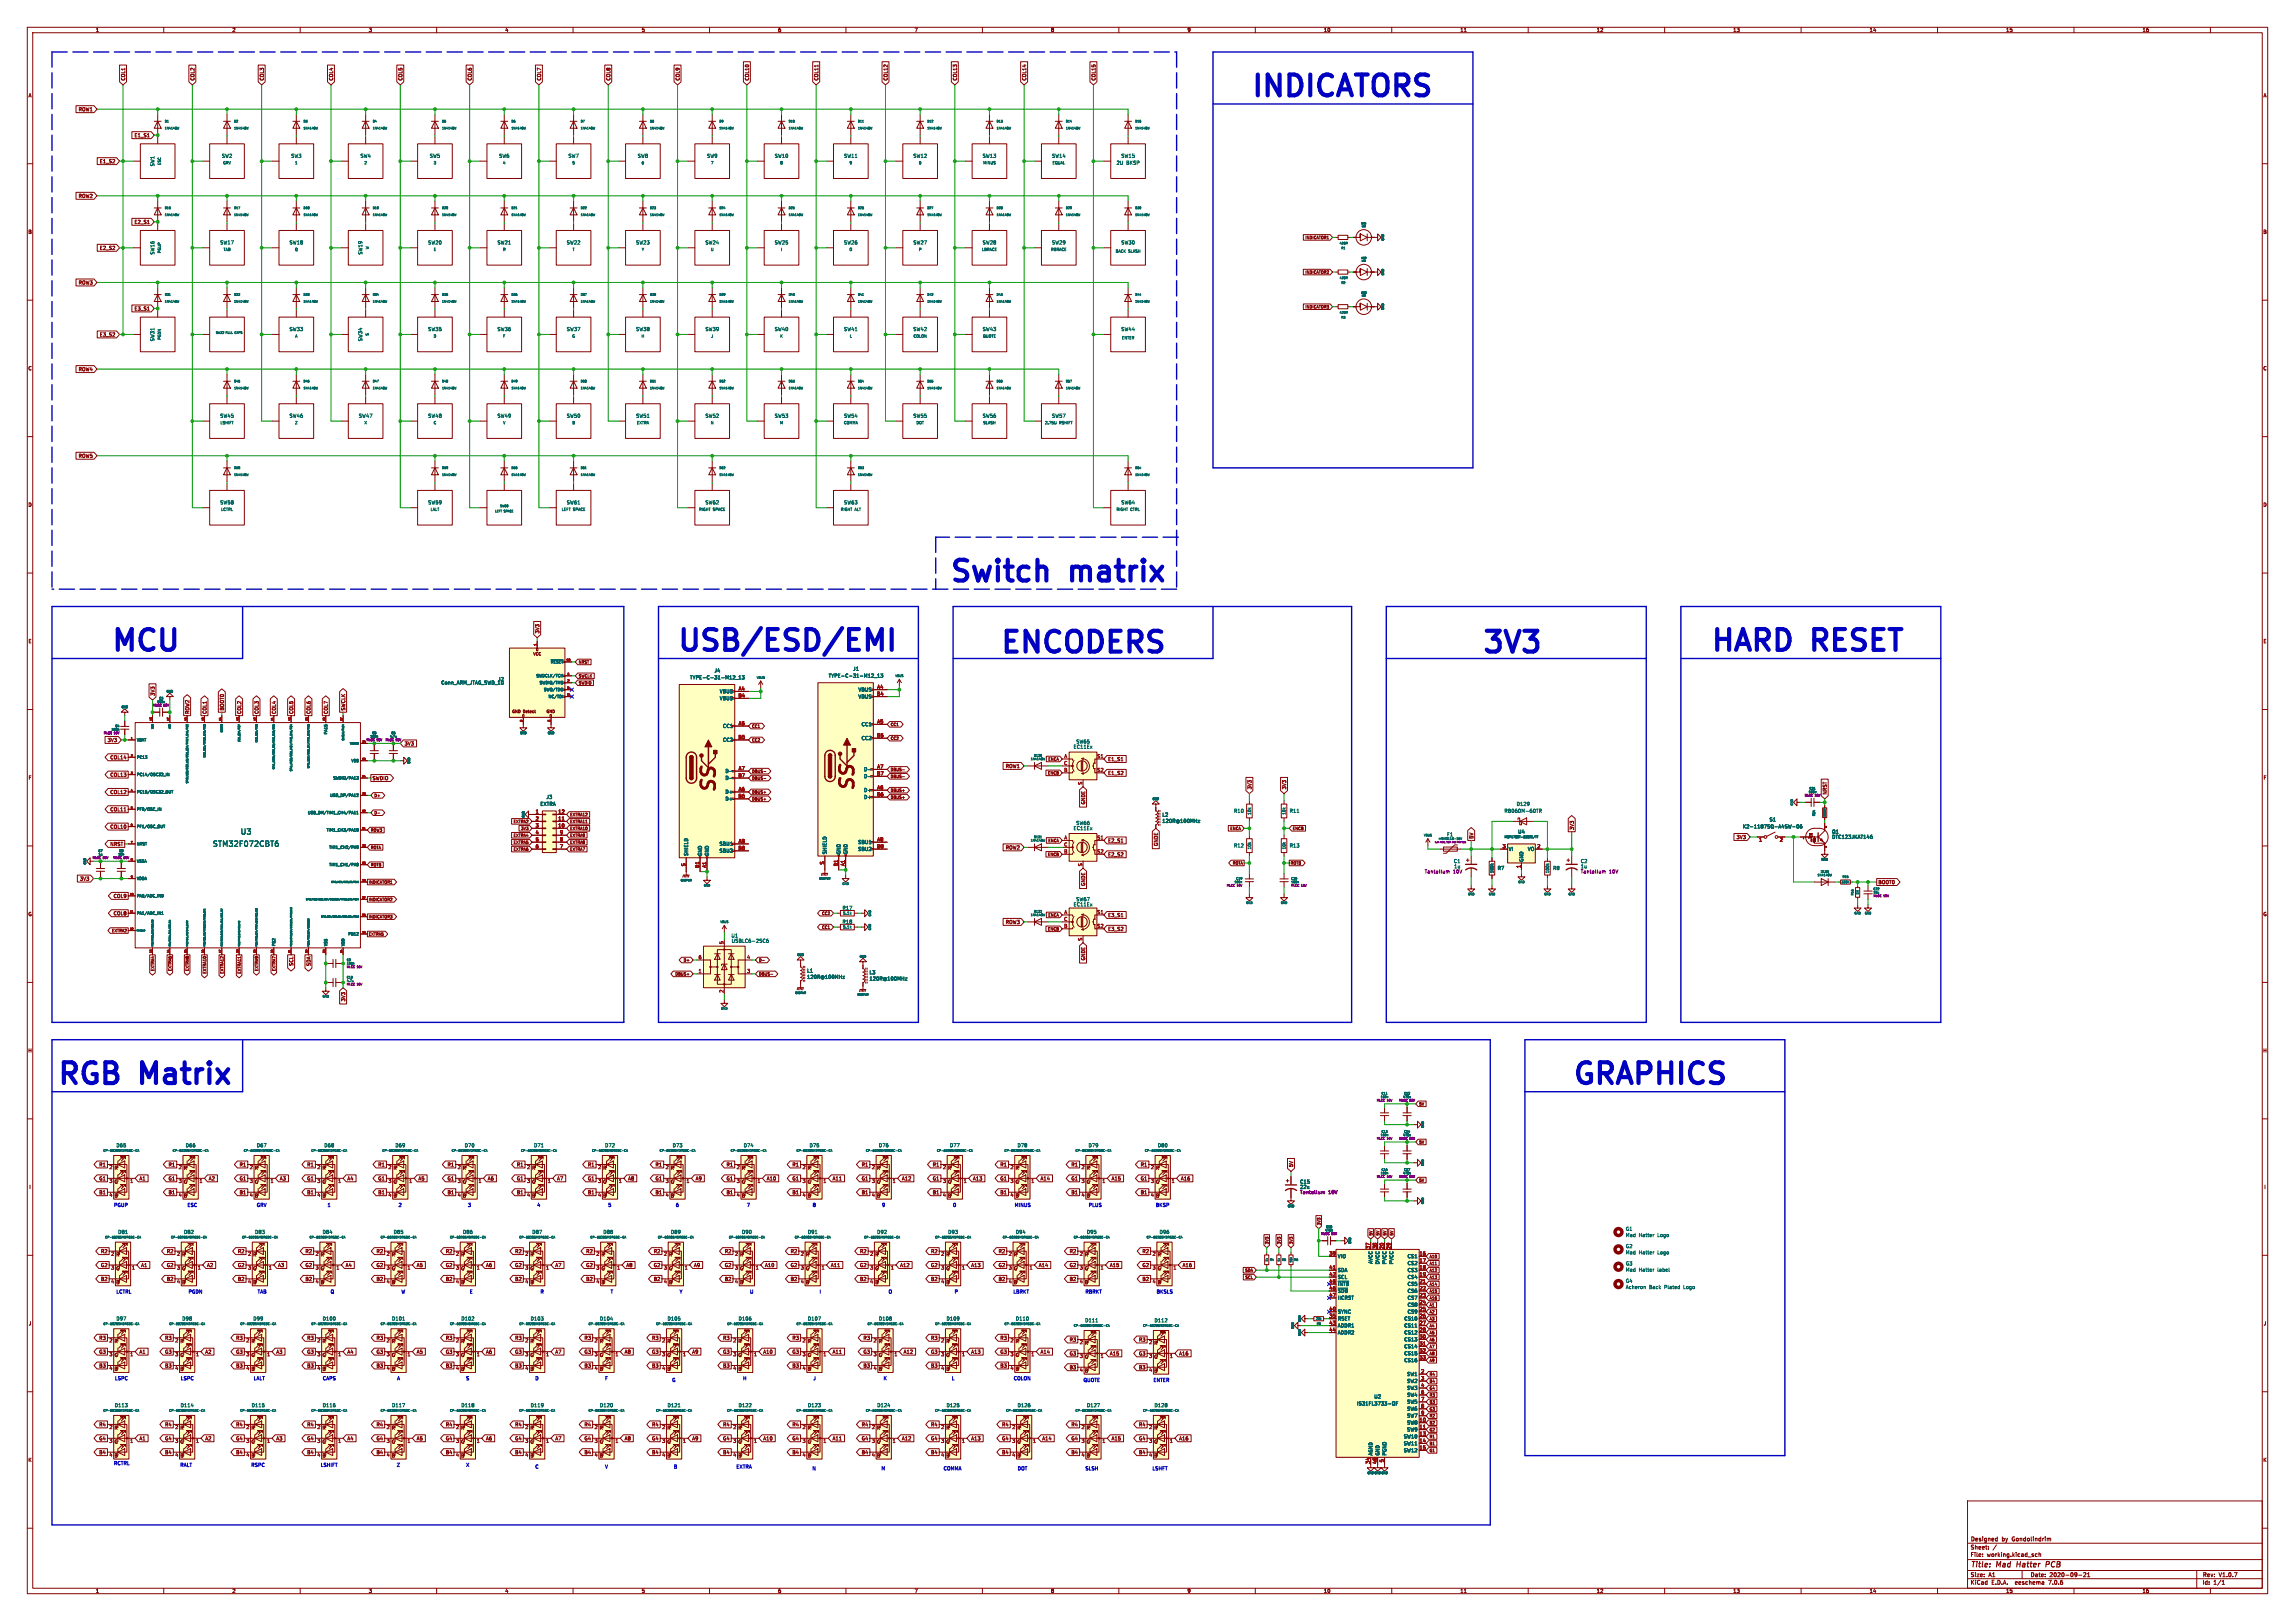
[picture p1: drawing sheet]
<svg xmlns="http://www.w3.org/2000/svg" width="841mm" height="594mm" viewBox="0 0 841 594" stroke-linecap="round" stroke-linejoin="round" font-family="sans-serif">
<defs><g id="words">
<g font-size="10.6" fill="#0000c2">
<text x="457.1" y="35.9">INDICATORS</text>
<text x="346.6" y="213.7">Switch</text>
<text x="392.1" y="213.7">matrix</text>
<text x="39.3" y="239.1">MCU</text>
<text x="246.7" y="239.1">USB/ESD/EMI</text>
<text x="365.1" y="239.8">ENCODERS</text>
<text x="541.7" y="239.8">3V3</text>
<text x="625.4" y="239.1">HARD</text>
<text x="664" y="239.1">RESET</text>
<text x="19.5" y="397.9">RGB</text>
<text x="51.3" y="397.9">Matrix</text>
<text x="574.8" y="397.9">GRAPHICS</text>
</g>
<g font-size="7.1" fill="#840000">
<text x="263.7" y="291.3" transform="rotate(-90 263.7 291.3)">SS</text>
<text x="314.5" y="290.7" transform="rotate(-90 314.5 290.7)">SS</text>
</g>
<g font-size="2.8" fill="#006464">
<text x="77.5" y="310.8">STM32F072CBT6</text>
<text x="87.8" y="306.4">U3</text>
</g>
<g font-size="2.8" fill="#840000">
<text x="722" y="574.9">Title:</text>
<text x="731.7" y="574.9">Mad</text>
<text x="739.9" y="574.9">Hatter</text>
<text x="751.3" y="574.9">PCB</text>
</g>
<g font-size="2.1" fill="#840000">
<text x="722" y="568">Sheet:</text>
<text x="722" y="565.2">Designed</text>
<text x="733.8" y="565.2">by</text>
<text x="738.1" y="565.2">Gondolindrim</text>
<text x="722" y="570.7">File:</text>
<text x="728.1" y="570.7">working.kicad_sch</text>
<text x="722" y="580.9">KiCad</text>
<text x="722" y="578.1">Size:</text>
<text x="728.7" y="578.1">A1</text>
<text x="729.7" y="580.9">E.D.A.</text>
<text x="738.6" y="580.9">eeschema</text>
<text x="744" y="578.1">Date:</text>
<text x="751" y="580.9">7.0.6</text>
<text x="751" y="578.1">2020-09-21</text>
<text x="807" y="578.3">Rev:</text>
<text x="807" y="580.9">Id:</text>
<text x="811.1" y="580.9">1/1</text>
<text x="813.4" y="578.3">V1.0.7</text>
</g>
<g font-size="1.8" fill="#840000">
<text x="35" y="11.9">1</text>
<text x="85" y="11.9">2</text>
<text x="135" y="11.9">3</text>
<text x="185" y="11.9">4</text>
<text x="235" y="11.9">5</text>
<text x="285" y="11.9">6</text>
<text x="335" y="11.9">7</text>
<text x="385" y="11.9">8</text>
<text x="435" y="11.9">9</text>
<text x="485" y="11.9">10</text>
<text x="535" y="11.9">11</text>
<text x="585" y="11.9">12</text>
<text x="635" y="11.9">13</text>
<text x="685" y="11.9">14</text>
<text x="735" y="11.9">15</text>
<text x="785" y="11.9">16</text>
<text x="46" y="29.7" transform="rotate(-90 46 29.7)">COL1</text>
<text x="71.4" y="29.7" transform="rotate(-90 71.4 29.7)">COL2</text>
<text x="96.8" y="29.7" transform="rotate(-90 96.8 29.7)">COL3</text>
<text x="122.2" y="29.7" transform="rotate(-90 122.2 29.7)">COL4</text>
<text x="147.6" y="29.7" transform="rotate(-90 147.6 29.7)">COL5</text>
<text x="173" y="29.7" transform="rotate(-90 173 29.7)">COL6</text>
<text x="198.4" y="29.7" transform="rotate(-90 198.4 29.7)">COL7</text>
<text x="223.8" y="29.7" transform="rotate(-90 223.8 29.7)">COL8</text>
<text x="249.2" y="29.7" transform="rotate(-90 249.2 29.7)">COL9</text>
<text x="274.6" y="29.7" transform="rotate(-90 274.6 29.7)">COL10</text>
<text x="300" y="29.7" transform="rotate(-90 300 29.7)">COL11</text>
<text x="325.4" y="29.7" transform="rotate(-90 325.4 29.7)">COL12</text>
<text x="350.8" y="29.7" transform="rotate(-90 350.8 29.7)">COL13</text>
<text x="376.2" y="29.7" transform="rotate(-90 376.2 29.7)">COL14</text>
<text x="401.6" y="29.7" transform="rotate(-90 401.6 29.7)">COL15</text>
<text x="10.3" y="35.9">A</text>
<text x="829.3" y="35.9">A</text>
<text x="28.7" y="41">ROW1</text>
<text x="49.1" y="50.5">E1_S1</text>
<text x="36.4" y="60">E1_S2</text>
<text x="28.7" y="72.7">ROW2</text>
<text x="49.1" y="82.2">E2_S1</text>
<text x="10.3" y="85.9">B</text>
<text x="829.2" y="85.9">B</text>
<text x="36.4" y="91.8">E2_S2</text>
<text x="28.7" y="104.5">ROW3</text>
<text x="49.1" y="114">E3_S1</text>
<text x="36.4" y="123.5">E3_S2</text>
<text x="10.3" y="135.9">C</text>
<text x="28.7" y="136.2">ROW4</text>
<text x="829.2" y="135.9">C</text>
<text x="28.7" y="168">ROW5</text>
<text x="10.3" y="185.9">D</text>
<text x="829.2" y="185.9">D</text>
<text x="197.8" y="232.2" transform="rotate(-90 197.8 232.2)">3V3</text>
<text x="10.3" y="235.9">E</text>
<text x="829.3" y="235.9">E</text>
<text x="56.8" y="255.1" transform="rotate(-90 56.8 255.1)">3V3</text>
<text x="69.5" y="261.8" transform="rotate(-90 69.5 261.8)">ROW2</text>
<text x="75.9" y="261.8" transform="rotate(-90 75.9 261.8)">COL1</text>
<text x="82.2" y="260.5" transform="rotate(-90 82.2 260.5)">BOOT0</text>
<text x="88.6" y="261.8" transform="rotate(-90 88.6 261.8)">COL2</text>
<text x="94.9" y="261.8" transform="rotate(-90 94.9 261.8)">COL3</text>
<text x="101.3" y="261.8" transform="rotate(-90 101.3 261.8)">COL4</text>
<text x="107.6" y="261.8" transform="rotate(-90 107.6 261.8)">COL5</text>
<text x="114" y="261.8" transform="rotate(-90 114 261.8)">COL6</text>
<text x="120.3" y="261.8" transform="rotate(-90 120.3 261.8)">COL7</text>
<text x="126.7" y="260.5" transform="rotate(-90 126.7 260.5)">SWCLK</text>
<text x="39.3" y="272.1">3V3</text>
<text x="148.1" y="273.4">3V3</text>
<text x="40.3" y="278.4">COL14</text>
<text x="368.4" y="281.6">ROW1</text>
<text x="405.9" y="279.1">E1_S1</text>
<text x="10.3" y="285.9">F</text>
<text x="40.3" y="284.8">COL13</text>
<text x="136.4" y="286.1">SWDIO</text>
<text x="405.9" y="284.2">E1_S2</text>
<text x="829.3" y="285.9">F</text>
<text x="40.3" y="291.1">COL12</text>
<text x="458.8" y="289.4" transform="rotate(-90 458.8 289.4)">3V3</text>
<text x="471.5" y="289.4" transform="rotate(-90 471.5 289.4)">3V3</text>
<text x="669.6" y="291.3" transform="rotate(-90 669.6 291.3)">NRST</text>
<text x="40.3" y="297.5">COL11</text>
<text x="397.8" y="294.9" transform="rotate(-90 397.8 294.9)">GNDE</text>
<text x="40.3" y="303.8">COL10</text>
<text x="576.9" y="304.3" transform="rotate(-90 576.9 304.3)">3V3</text>
<text x="40.3" y="310.2">NRST</text>
<text x="368.4" y="311.5">ROW2</text>
<text x="405.9" y="308.9">E2_S1</text>
<text x="424.5" y="310.2" transform="rotate(-90 424.5 310.2)">GNDE</text>
<text x="540.1" y="307.5" transform="rotate(-90 540.1 307.5)">5V</text>
<text x="636.2" y="307.7">3V3</text>
<text x="405.9" y="314">E2_S2</text>
<text x="29.2" y="322.9">3V3</text>
<text x="41.5" y="329.2">COL9</text>
<text x="397.8" y="324.8" transform="rotate(-90 397.8 324.8)">GNDE</text>
<text x="688.2" y="324.2">BOOT0</text>
<text x="10.3" y="335.9">G</text>
<text x="41.5" y="335.6">COL8</text>
<text x="829.2" y="335.9">G</text>
<text x="368.4" y="338.8">ROW3</text>
<text x="405.9" y="336.2">E3_S1</text>
<text x="405.9" y="341.3">E3_S2</text>
<text x="397.8" y="352.1" transform="rotate(-90 397.8 352.1)">GNDE</text>
<text x="107.6" y="354.1" transform="rotate(-90 107.6 354.1)">SCL</text>
<text x="114" y="354.1" transform="rotate(-90 114 354.1)">SDA</text>
<text x="126.7" y="367.1" transform="rotate(-90 126.7 367.1)">3V3</text>
<text x="10.2" y="385.9">H</text>
<text x="829.2" y="385.9">H</text>
<text x="36.2" y="427.7">R1</text>
<text x="41.8" y="428.9">R</text>
<text x="61.6" y="427.7">R1</text>
<text x="67.2" y="428.9">R</text>
<text x="87.6" y="427.7">R1</text>
<text x="93.2" y="428.9">R</text>
<text x="112.4" y="427.7">R1</text>
<text x="118" y="428.9">R</text>
<text x="138.4" y="427.7">R1</text>
<text x="144" y="428.9">R</text>
<text x="163.8" y="427.7">R1</text>
<text x="169.4" y="428.9">R</text>
<text x="189.2" y="427.7">R1</text>
<text x="194.8" y="428.9">R</text>
<text x="215.3" y="427.7">R1</text>
<text x="220.9" y="428.9">R</text>
<text x="240" y="427.7">R1</text>
<text x="245.6" y="428.9">R</text>
<text x="266.1" y="427.7">R1</text>
<text x="271.7" y="428.9">R</text>
<text x="290.2" y="427.7">R1</text>
<text x="295.8" y="428.9">R</text>
<text x="315.6" y="427.7">R1</text>
<text x="321.2" y="428.9">R</text>
<text x="341.6" y="427.7">R1</text>
<text x="347.2" y="428.9">R</text>
<text x="366.4" y="427.7">R1</text>
<text x="372" y="428.9">R</text>
<text x="392.4" y="427.7">R1</text>
<text x="398" y="428.9">R</text>
<text x="417.8" y="427.7">R1</text>
<text x="423.4" y="428.9">R</text>
<text x="474" y="427.8" transform="rotate(-90 474 427.8)">5V</text>
<text x="10.6" y="435.9">I</text>
<text x="36.2" y="432.8">G1</text>
<text x="36.2" y="437.8">B1</text>
<text x="41.8" y="433.9">G</text>
<text x="51" y="432.8">A1</text>
<text x="61.6" y="432.8">G1</text>
<text x="61.6" y="437.8">B1</text>
<text x="67.2" y="433.9">G</text>
<text x="76.4" y="432.8">A2</text>
<text x="87.6" y="432.8">G1</text>
<text x="87.6" y="437.8">B1</text>
<text x="93.2" y="433.9">G</text>
<text x="102.4" y="432.8">A3</text>
<text x="112.4" y="432.8">G1</text>
<text x="112.4" y="437.8">B1</text>
<text x="118" y="433.9">G</text>
<text x="127.2" y="432.8">A4</text>
<text x="138.4" y="432.8">G1</text>
<text x="138.4" y="437.8">B1</text>
<text x="144" y="433.9">G</text>
<text x="153.2" y="432.8">A5</text>
<text x="163.8" y="437.8">B1</text>
<text x="163.8" y="432.8">G1</text>
<text x="169.4" y="433.9">G</text>
<text x="178.6" y="432.8">A6</text>
<text x="189.2" y="432.8">G1</text>
<text x="189.2" y="437.8">B1</text>
<text x="194.8" y="433.9">G</text>
<text x="204" y="432.8">A7</text>
<text x="215.3" y="432.8">G1</text>
<text x="215.3" y="437.8">B1</text>
<text x="220.9" y="433.9">G</text>
<text x="230" y="432.8">A8</text>
<text x="240" y="432.8">G1</text>
<text x="240" y="437.8">B1</text>
<text x="245.6" y="433.9">G</text>
<text x="254.8" y="432.8">A9</text>
<text x="266.1" y="437.8">B1</text>
<text x="266.1" y="432.8">G1</text>
<text x="271.7" y="433.9">G</text>
<text x="280.8" y="432.8">A10</text>
<text x="290.2" y="432.8">G1</text>
<text x="290.2" y="437.8">B1</text>
<text x="295.8" y="433.9">G</text>
<text x="305" y="432.8">A11</text>
<text x="315.6" y="437.8">B1</text>
<text x="315.6" y="432.8">G1</text>
<text x="321.2" y="433.9">G</text>
<text x="330.4" y="432.8">A12</text>
<text x="341.6" y="437.8">B1</text>
<text x="341.6" y="432.8">G1</text>
<text x="347.2" y="433.9">G</text>
<text x="356.4" y="432.8">A13</text>
<text x="366.4" y="437.8">B1</text>
<text x="366.4" y="432.8">G1</text>
<text x="372" y="433.9">G</text>
<text x="381.2" y="432.8">A14</text>
<text x="392.4" y="437.8">B1</text>
<text x="392.4" y="432.8">G1</text>
<text x="398" y="433.9">G</text>
<text x="407.2" y="432.8">A15</text>
<text x="417.8" y="437.8">B1</text>
<text x="417.8" y="432.8">G1</text>
<text x="423.4" y="433.9">G</text>
<text x="432.6" y="432.8">A16</text>
<text x="829.6" y="435.9">I</text>
<text x="41.8" y="439">B</text>
<text x="67.2" y="439">B</text>
<text x="93.2" y="439">B</text>
<text x="118" y="439">B</text>
<text x="144" y="439">B</text>
<text x="169.4" y="439">B</text>
<text x="194.8" y="439">B</text>
<text x="220.9" y="439">B</text>
<text x="245.6" y="439">B</text>
<text x="271.7" y="439">B</text>
<text x="295.8" y="439">B</text>
<text x="321.2" y="439">B</text>
<text x="347.2" y="439">B</text>
<text x="372" y="439">B</text>
<text x="398" y="439">B</text>
<text x="423.4" y="439">B</text>
<text x="36.8" y="459.4">R2</text>
<text x="42.4" y="460.6">R</text>
<text x="61" y="459.4">R2</text>
<text x="66.6" y="460.6">R</text>
<text x="87" y="459.4">R2</text>
<text x="92.6" y="460.6">R</text>
<text x="111.8" y="459.4">R2</text>
<text x="117.4" y="460.6">R</text>
<text x="137.8" y="459.4">R2</text>
<text x="143.4" y="460.6">R</text>
<text x="163.2" y="459.4">R2</text>
<text x="168.8" y="460.6">R</text>
<text x="188.6" y="459.4">R2</text>
<text x="194.2" y="460.6">R</text>
<text x="214.6" y="459.4">R2</text>
<text x="220.2" y="460.6">R</text>
<text x="239.4" y="459.4">R2</text>
<text x="245" y="460.6">R</text>
<text x="265.4" y="459.4">R2</text>
<text x="271" y="460.6">R</text>
<text x="289.6" y="459.4">R2</text>
<text x="295.2" y="460.6">R</text>
<text x="315" y="459.4">R2</text>
<text x="320.6" y="460.6">R</text>
<text x="341" y="459.4">R2</text>
<text x="346.6" y="460.6">R</text>
<text x="365.8" y="459.4">R2</text>
<text x="371.4" y="460.6">R</text>
<text x="391.8" y="459.4">R2</text>
<text x="397.4" y="460.6">R</text>
<text x="418.5" y="459.4">R2</text>
<text x="424.1" y="460.6">R</text>
<text x="36.8" y="464.5">G2</text>
<text x="42.4" y="465.7">G</text>
<text x="51.6" y="464.5">A1</text>
<text x="61" y="464.5">G2</text>
<text x="66.6" y="465.7">G</text>
<text x="75.7" y="464.5">A2</text>
<text x="87" y="464.5">G2</text>
<text x="92.6" y="465.7">G</text>
<text x="101.8" y="464.5">A3</text>
<text x="111.8" y="464.5">G2</text>
<text x="117.4" y="465.7">G</text>
<text x="126.5" y="464.5">A4</text>
<text x="137.8" y="464.5">G2</text>
<text x="143.4" y="465.7">G</text>
<text x="152.6" y="464.5">A5</text>
<text x="163.2" y="464.5">G2</text>
<text x="168.8" y="465.7">G</text>
<text x="178" y="464.5">A6</text>
<text x="188.6" y="464.5">G2</text>
<text x="194.2" y="465.7">G</text>
<text x="203.4" y="464.5">A7</text>
<text x="214.6" y="464.5">G2</text>
<text x="220.2" y="465.7">G</text>
<text x="229.4" y="464.5">A8</text>
<text x="239.4" y="464.5">G2</text>
<text x="245" y="465.7">G</text>
<text x="254.2" y="464.5">A9</text>
<text x="265.4" y="464.5">G2</text>
<text x="271" y="465.7">G</text>
<text x="280.2" y="464.5">A10</text>
<text x="289.6" y="464.5">G2</text>
<text x="295.2" y="465.7">G</text>
<text x="304.3" y="464.5">A11</text>
<text x="315" y="464.5">G2</text>
<text x="320.6" y="465.7">G</text>
<text x="329.7" y="464.5">A12</text>
<text x="341" y="464.5">G2</text>
<text x="346.6" y="465.7">G</text>
<text x="355.8" y="464.5">A13</text>
<text x="365.8" y="464.5">G2</text>
<text x="371.4" y="465.7">G</text>
<text x="380.5" y="464.5">A14</text>
<text x="391.8" y="464.5">G2</text>
<text x="397.4" y="465.7">G</text>
<text x="406.6" y="464.5">A15</text>
<text x="418.5" y="464.5">G2</text>
<text x="424.1" y="465.7">G</text>
<text x="433.2" y="464.5">A16</text>
<text x="36.8" y="469.6">B2</text>
<text x="42.4" y="470.8">B</text>
<text x="61" y="469.6">B2</text>
<text x="66.6" y="470.8">B</text>
<text x="87" y="469.6">B2</text>
<text x="92.6" y="470.8">B</text>
<text x="111.8" y="469.6">B2</text>
<text x="117.4" y="470.8">B</text>
<text x="137.8" y="469.6">B2</text>
<text x="143.4" y="470.8">B</text>
<text x="163.2" y="469.6">B2</text>
<text x="168.8" y="470.8">B</text>
<text x="188.6" y="469.6">B2</text>
<text x="194.2" y="470.8">B</text>
<text x="214.6" y="469.6">B2</text>
<text x="220.2" y="470.8">B</text>
<text x="239.4" y="469.6">B2</text>
<text x="245" y="470.8">B</text>
<text x="265.4" y="469.6">B2</text>
<text x="271" y="470.8">B</text>
<text x="289.6" y="469.6">B2</text>
<text x="295.2" y="470.8">B</text>
<text x="315" y="469.6">B2</text>
<text x="320.6" y="470.8">B</text>
<text x="341" y="469.6">B2</text>
<text x="346.6" y="470.8">B</text>
<text x="365.8" y="469.6">B2</text>
<text x="371.4" y="470.8">B</text>
<text x="391.8" y="469.6">B2</text>
<text x="397.4" y="470.8">B</text>
<text x="418.5" y="469.6">B2</text>
<text x="424.1" y="470.8">B</text>
<text x="10.4" y="485.9">J</text>
<text x="829.4" y="485.9">J</text>
<text x="36.2" y="491.2">R3</text>
<text x="60.3" y="491.2">R3</text>
<text x="86.4" y="491.2">R3</text>
<text x="112.4" y="491.2">R3</text>
<text x="137.8" y="491.2">R3</text>
<text x="163.2" y="491.2">R3</text>
<text x="188.6" y="491.2">R3</text>
<text x="214" y="491.2">R3</text>
<text x="238.8" y="491.2">R3</text>
<text x="264.8" y="491.2">R3</text>
<text x="290.2" y="491.2">R3</text>
<text x="316.2" y="491.2">R3</text>
<text x="341" y="491.2">R3</text>
<text x="366.4" y="491.2">R3</text>
<text x="391.8" y="491.8">R3</text>
<text x="417.2" y="491.8">R3</text>
<text x="36.2" y="496.3">G3</text>
<text x="41.8" y="497.4">G</text>
<text x="41.8" y="492.4">R</text>
<text x="51" y="496.3">A1</text>
<text x="60.3" y="496.3">G3</text>
<text x="65.9" y="497.4">G</text>
<text x="65.9" y="492.4">R</text>
<text x="75.1" y="496.3">A2</text>
<text x="86.4" y="496.3">G3</text>
<text x="92" y="497.4">G</text>
<text x="92" y="492.4">R</text>
<text x="101.1" y="496.3">A3</text>
<text x="112.4" y="496.3">G3</text>
<text x="118" y="497.4">G</text>
<text x="118" y="492.4">R</text>
<text x="127.2" y="496.3">A4</text>
<text x="137.8" y="496.3">G3</text>
<text x="143.4" y="497.4">G</text>
<text x="143.4" y="492.4">R</text>
<text x="152.6" y="496.3">A5</text>
<text x="163.2" y="496.3">G3</text>
<text x="168.8" y="497.4">G</text>
<text x="168.8" y="492.4">R</text>
<text x="178" y="496.3">A6</text>
<text x="188.6" y="496.3">G3</text>
<text x="194.2" y="497.4">G</text>
<text x="194.2" y="492.4">R</text>
<text x="203.4" y="496.3">A7</text>
<text x="214" y="496.3">G3</text>
<text x="219.6" y="497.4">G</text>
<text x="219.6" y="492.4">R</text>
<text x="228.8" y="496.3">A8</text>
<text x="238.8" y="496.3">G3</text>
<text x="244.4" y="497.4">G</text>
<text x="244.4" y="492.4">R</text>
<text x="253.5" y="496.3">A9</text>
<text x="264.8" y="496.3">G3</text>
<text x="270.4" y="497.4">G</text>
<text x="270.4" y="492.4">R</text>
<text x="279.6" y="496.3">A10</text>
<text x="290.2" y="496.3">G3</text>
<text x="295.8" y="497.4">G</text>
<text x="295.8" y="492.4">R</text>
<text x="305" y="496.3">A11</text>
<text x="316.2" y="496.3">G3</text>
<text x="321.8" y="497.4">G</text>
<text x="321.8" y="492.4">R</text>
<text x="331" y="496.3">A12</text>
<text x="341" y="496.3">G3</text>
<text x="346.6" y="497.4">G</text>
<text x="346.6" y="492.4">R</text>
<text x="355.8" y="496.3">A13</text>
<text x="366.4" y="496.3">G3</text>
<text x="372" y="497.4">G</text>
<text x="372" y="492.4">R</text>
<text x="381.2" y="496.3">A14</text>
<text x="391.8" y="496.9">G3</text>
<text x="397.4" y="493">R</text>
<text x="406.6" y="496.9">A15</text>
<text x="417.2" y="496.9">G3</text>
<text x="422.8" y="493">R</text>
<text x="432" y="496.9">A16</text>
<text x="36.2" y="501.3">B3</text>
<text x="41.8" y="502.5">B</text>
<text x="60.3" y="501.3">B3</text>
<text x="65.9" y="502.5">B</text>
<text x="86.4" y="501.3">B3</text>
<text x="92" y="502.5">B</text>
<text x="112.4" y="501.3">B3</text>
<text x="118" y="502.5">B</text>
<text x="137.8" y="501.3">B3</text>
<text x="143.4" y="502.5">B</text>
<text x="163.2" y="501.3">B3</text>
<text x="168.8" y="502.5">B</text>
<text x="188.6" y="501.3">B3</text>
<text x="194.2" y="502.5">B</text>
<text x="214" y="501.3">B3</text>
<text x="219.6" y="502.5">B</text>
<text x="238.8" y="501.3">B3</text>
<text x="244.4" y="502.5">B</text>
<text x="264.8" y="501.3">B3</text>
<text x="270.4" y="502.5">B</text>
<text x="290.2" y="501.3">B3</text>
<text x="295.8" y="502.5">B</text>
<text x="316.2" y="501.3">B3</text>
<text x="321.8" y="502.5">B</text>
<text x="341" y="501.3">B3</text>
<text x="346.6" y="502.5">B</text>
<text x="366.4" y="501.3">B3</text>
<text x="372" y="502.5">B</text>
<text x="391.8" y="502">B3</text>
<text x="397.4" y="503.2">B</text>
<text x="397.4" y="498.1">G</text>
<text x="417.2" y="502">B3</text>
<text x="422.8" y="503.2">B</text>
<text x="422.8" y="498.1">G</text>
<text x="36.2" y="522.9">R4</text>
<text x="41.8" y="524.1">R</text>
<text x="60.3" y="522.9">R4</text>
<text x="65.9" y="524.1">R</text>
<text x="86.4" y="522.9">R4</text>
<text x="92" y="524.1">R</text>
<text x="112.4" y="522.9">R4</text>
<text x="118" y="524.1">R</text>
<text x="137.8" y="522.9">R4</text>
<text x="143.4" y="524.1">R</text>
<text x="163.2" y="522.9">R4</text>
<text x="168.8" y="524.1">R</text>
<text x="188.6" y="522.9">R4</text>
<text x="194.2" y="524.1">R</text>
<text x="214" y="522.9">R4</text>
<text x="219.6" y="524.1">R</text>
<text x="238.8" y="522.9">R4</text>
<text x="244.4" y="524.1">R</text>
<text x="264.8" y="522.9">R4</text>
<text x="270.4" y="524.1">R</text>
<text x="290.2" y="522.9">R4</text>
<text x="295.8" y="524.1">R</text>
<text x="315.6" y="522.9">R4</text>
<text x="321.2" y="524.1">R</text>
<text x="341" y="522.9">R4</text>
<text x="346.6" y="524.1">R</text>
<text x="367" y="522.9">R4</text>
<text x="372.6" y="524.1">R</text>
<text x="392.4" y="522.9">R4</text>
<text x="398" y="524.1">R</text>
<text x="417.2" y="522.9">R4</text>
<text x="422.8" y="524.1">R</text>
<text x="36.2" y="528">G4</text>
<text x="36.2" y="533.1">B4</text>
<text x="41.8" y="529.2">G</text>
<text x="51" y="528">A1</text>
<text x="60.3" y="533.1">B4</text>
<text x="60.3" y="528">G4</text>
<text x="65.9" y="529.2">G</text>
<text x="75.1" y="528">A2</text>
<text x="86.4" y="528">G4</text>
<text x="86.4" y="533.1">B4</text>
<text x="92" y="529.2">G</text>
<text x="101.1" y="528">A3</text>
<text x="112.4" y="533.1">B4</text>
<text x="112.4" y="528">G4</text>
<text x="118" y="529.2">G</text>
<text x="127.2" y="528">A4</text>
<text x="137.8" y="528">G4</text>
<text x="137.8" y="533.1">B4</text>
<text x="143.4" y="529.2">G</text>
<text x="152.6" y="528">A5</text>
<text x="163.2" y="528">G4</text>
<text x="163.2" y="533.1">B4</text>
<text x="168.8" y="529.2">G</text>
<text x="178" y="528">A6</text>
<text x="188.6" y="528">G4</text>
<text x="188.6" y="533.1">B4</text>
<text x="194.2" y="529.2">G</text>
<text x="203.4" y="528">A7</text>
<text x="214" y="533.1">B4</text>
<text x="214" y="528">G4</text>
<text x="219.6" y="529.2">G</text>
<text x="228.8" y="528">A8</text>
<text x="238.8" y="528">G4</text>
<text x="238.8" y="533.1">B4</text>
<text x="244.4" y="529.2">G</text>
<text x="253.5" y="528">A9</text>
<text x="264.8" y="528">G4</text>
<text x="264.8" y="533.1">B4</text>
<text x="270.4" y="529.2">G</text>
<text x="279.6" y="528">A10</text>
<text x="290.2" y="528">G4</text>
<text x="290.2" y="533.1">B4</text>
<text x="295.8" y="529.2">G</text>
<text x="305" y="528">A11</text>
<text x="315.6" y="528">G4</text>
<text x="315.6" y="533.1">B4</text>
<text x="321.2" y="529.2">G</text>
<text x="330.4" y="528">A12</text>
<text x="341" y="528">G4</text>
<text x="341" y="533.1">B4</text>
<text x="346.6" y="529.2">G</text>
<text x="355.8" y="528">A13</text>
<text x="367" y="528">G4</text>
<text x="367" y="533.1">B4</text>
<text x="372.6" y="529.2">G</text>
<text x="381.8" y="528">A14</text>
<text x="392.4" y="528">G4</text>
<text x="392.4" y="533.1">B4</text>
<text x="398" y="529.2">G</text>
<text x="407.2" y="528">A15</text>
<text x="417.2" y="528">G4</text>
<text x="417.2" y="533.1">B4</text>
<text x="422.8" y="529.2">G</text>
<text x="432" y="528">A16</text>
<text x="10.3" y="535.9">K</text>
<text x="41.8" y="534.3">B</text>
<text x="65.9" y="534.3">B</text>
<text x="92" y="534.3">B</text>
<text x="118" y="534.3">B</text>
<text x="143.4" y="534.3">B</text>
<text x="168.8" y="534.3">B</text>
<text x="194.2" y="534.3">B</text>
<text x="219.6" y="534.3">B</text>
<text x="244.4" y="534.3">B</text>
<text x="270.4" y="534.3">B</text>
<text x="295.8" y="534.3">B</text>
<text x="321.2" y="534.3">B</text>
<text x="346.6" y="534.3">B</text>
<text x="372.6" y="534.3">B</text>
<text x="398" y="534.3">B</text>
<text x="422.8" y="534.3">B</text>
<text x="829.2" y="535.9">K</text>
<text x="35" y="583.9">1</text>
<text x="85" y="583.9">2</text>
<text x="135" y="583.9">3</text>
<text x="185" y="583.9">4</text>
<text x="235" y="583.9">5</text>
<text x="285" y="583.9">6</text>
<text x="335" y="583.9">7</text>
<text x="385" y="583.9">8</text>
<text x="435" y="583.9">9</text>
<text x="485" y="583.9">10</text>
<text x="535" y="583.9">11</text>
<text x="585" y="583.9">12</text>
<text x="635" y="583.9">13</text>
<text x="685" y="583.9">14</text>
<text x="735" y="583.9">15</text>
<text x="785" y="583.9">16</text>
</g>
<g font-size="1.8" fill="#006464">
<text x="81.1" y="58">SW2</text>
<text x="106.5" y="58">SW3</text>
<text x="131.9" y="58">SW4</text>
<text x="157.3" y="58">SW5</text>
<text x="182.7" y="58">SW6</text>
<text x="208.1" y="58">SW7</text>
<text x="233.5" y="58">SW8</text>
<text x="258.9" y="58">SW9</text>
<text x="283.7" y="58">SW10</text>
<text x="309.1" y="58">SW11</text>
<text x="334.5" y="58">SW12</text>
<text x="359.9" y="58">SW13</text>
<text x="385.3" y="58">SW14</text>
<text x="410.7" y="58">SW15</text>
<text x="56.7" y="61.1" transform="rotate(-90 56.7 61.1)">SW1</text>
<text x="409" y="60.6">2U</text>
<text x="412.7" y="60.6">BKSP</text>
<text x="80.5" y="89.8">SW17</text>
<text x="105.9" y="89.8">SW18</text>
<text x="156.7" y="89.8">SW20</text>
<text x="182.1" y="89.8">SW21</text>
<text x="207.5" y="89.8">SW22</text>
<text x="232.9" y="89.8">SW23</text>
<text x="258.3" y="89.8">SW24</text>
<text x="283.7" y="89.8">SW25</text>
<text x="309.1" y="89.8">SW26</text>
<text x="334.5" y="89.8">SW27</text>
<text x="359.9" y="89.8">SW28</text>
<text x="385.3" y="89.8">SW29</text>
<text x="410.7" y="89.8">SW30</text>
<text x="56.7" y="93.4" transform="rotate(-90 56.7 93.4)">SW16</text>
<text x="132.9" y="93.4" transform="rotate(-90 132.9 93.4)">SW19</text>
<text x="56.7" y="125.2" transform="rotate(-90 56.7 125.2)">SW31</text>
<text x="105.9" y="121.5">SW33</text>
<text x="132.9" y="125.2" transform="rotate(-90 132.9 125.2)">SW34</text>
<text x="156.7" y="121.5">SW35</text>
<text x="182.1" y="121.5">SW36</text>
<text x="207.5" y="121.5">SW37</text>
<text x="232.9" y="121.5">SW38</text>
<text x="258.3" y="121.5">SW39</text>
<text x="283.7" y="121.5">SW40</text>
<text x="309.1" y="121.5">SW41</text>
<text x="334.5" y="121.5">SW42</text>
<text x="359.9" y="121.5">SW43</text>
<text x="410.7" y="121.5">SW44</text>
<text x="80.5" y="153.3">SW45</text>
<text x="105.9" y="153.3">SW46</text>
<text x="131.3" y="153.3">SW47</text>
<text x="156.7" y="153.3">SW48</text>
<text x="182.1" y="153.3">SW49</text>
<text x="207.5" y="153.3">SW50</text>
<text x="232.9" y="153.3">SW51</text>
<text x="258.3" y="153.3">SW52</text>
<text x="283.7" y="153.3">SW53</text>
<text x="309.1" y="153.3">SW54</text>
<text x="334.5" y="153.3">SW55</text>
<text x="359.9" y="153.3">SW56</text>
<text x="385.3" y="153.3">SW57</text>
<text x="80.5" y="185">SW58</text>
<text x="156.7" y="185">SW59</text>
<text x="207.5" y="185">SW61</text>
<text x="258.3" y="185">SW62</text>
<text x="309.1" y="185">SW63</text>
<text x="410.7" y="185">SW64</text>
<text x="312.5" y="246">J1</text>
<text x="161.5" y="251.1">Conn_ARM_JTAG_SWD_10</text>
<text x="182.4" y="249.8">J2</text>
<text x="252.7" y="249.1">TYPE-C-31-M12_13</text>
<text x="261.7" y="246.6">J4</text>
<text x="303.5" y="248.5">TYPE-C-31-M12_13</text>
<text x="263.6" y="254.2">VBUS</text>
<text x="263.6" y="256.8">VBUS</text>
<text x="314.4" y="253.6">VBUS</text>
<text x="314.4" y="256.1">VBUS</text>
<text x="264.8" y="266.9">CC1</text>
<text x="315.6" y="266.3">CC1</text>
<text x="264.8" y="272">CC2</text>
<text x="315.6" y="271.4">CC2</text>
<text x="393.3" y="274.5">EC11Ex</text>
<text x="394.2" y="272.6">SW65</text>
<text x="265.7" y="283.4">D-</text>
<text x="265.7" y="286">D-</text>
<text x="316.5" y="282.8">D-</text>
<text x="316.5" y="285.3">D-</text>
<text x="200.1" y="293">J3</text>
<text x="265.7" y="291.1">D+</text>
<text x="265.7" y="293.6">D+</text>
<text x="316.5" y="290.4">D+</text>
<text x="316.5" y="293">D+</text>
<text x="197.9" y="295.5">EXTRA</text>
<text x="425.8" y="299.4">L2</text>
<text x="452" y="298">R10</text>
<text x="472.5" y="298">R11</text>
<text x="551.1" y="298">RB060M-60TR</text>
<text x="555.6" y="295.5">D129</text>
<text x="393.3" y="304.4">EC11Ex</text>
<text x="394.2" y="302.5">SW66</text>
<text x="425.8" y="301.7">120R@100MHz</text>
<text x="556.2" y="305.7">U4</text>
<text x="638.5" y="303.8">K2-1187SQ-A4SW-06</text>
<text x="648.3" y="301.2">S1</text>
<text x="671.2" y="305.7">Q1</text>
<text x="263.5" y="310.1">SBU1</text>
<text x="314.3" y="309.5">SBU1</text>
<text x="452" y="310.7">R12</text>
<text x="472.5" y="310.7">R13</text>
<text x="530.1" y="306.7">F1</text>
<text x="671.2" y="307.6">DTC123JKAT146</text>
<text x="252.3" y="313.8" transform="rotate(-90 252.3 313.8)">SHIELD</text>
<text x="257.4" y="313.8" transform="rotate(-90 257.4 313.8)">GND</text>
<text x="259.9" y="313.8" transform="rotate(-90 259.9 313.8)">GND</text>
<text x="263.5" y="312.6">SBU2</text>
<text x="303.1" y="313.2" transform="rotate(-90 303.1 313.2)">SHIELD</text>
<text x="308.2" y="313.2" transform="rotate(-90 308.2 313.2)">GND</text>
<text x="310.7" y="313.2" transform="rotate(-90 310.7 313.2)">GND</text>
<text x="314.3" y="312">SBU2</text>
<text x="532.6" y="316.5">C1</text>
<text x="552.7" y="312">VI</text>
<text x="558.4" y="316" transform="rotate(-90 558.4 316)">GND</text>
<text x="559.7" y="312">VO</text>
<text x="579.1" y="316.5">C2</text>
<text x="548.7" y="319">R7</text>
<text x="569" y="319">R8</text>
<text x="308.6" y="333.6">R17</text>
<text x="393.3" y="332.3">EC11Ex</text>
<text x="394.2" y="330.4">SW67</text>
<text x="308.6" y="338.7">R18</text>
<text x="267.9" y="343.8">U1</text>
<text x="268" y="345.7">USBLC6-2SC6</text>
<text x="295.6" y="356.6">L1</text>
<text x="295.6" y="358.9">120R@100MHz</text>
<text x="318.5" y="357.2">L3</text>
<text x="318.5" y="359.5">120R@100MHz</text>
<text x="42.5" y="420.6">D65</text>
<text x="67.9" y="420.6">D66</text>
<text x="93.9" y="420.6">D67</text>
<text x="118.7" y="420.6">D68</text>
<text x="144.7" y="420.6">D69</text>
<text x="170.1" y="420.6">D70</text>
<text x="195.5" y="420.6">D71</text>
<text x="221.6" y="420.6">D72</text>
<text x="246.3" y="420.6">D73</text>
<text x="272.4" y="420.6">D74</text>
<text x="296.5" y="420.6">D75</text>
<text x="321.9" y="420.6">D76</text>
<text x="347.9" y="420.6">D77</text>
<text x="372.7" y="420.6">D78</text>
<text x="398.7" y="420.6">D79</text>
<text x="424.1" y="420.6">D80</text>
<text x="476.3" y="433.9">C15</text>
<text x="43.1" y="452.3">D81</text>
<text x="67.3" y="452.3">D82</text>
<text x="93.3" y="452.3">D83</text>
<text x="118.1" y="452.3">D84</text>
<text x="144.1" y="452.3">D85</text>
<text x="169.5" y="452.3">D86</text>
<text x="194.9" y="452.3">D87</text>
<text x="220.9" y="452.3">D88</text>
<text x="245.7" y="452.3">D89</text>
<text x="271.7" y="452.3">D90</text>
<text x="295.9" y="452.3">D91</text>
<text x="321.3" y="452.3">D92</text>
<text x="347.3" y="452.3">D93</text>
<text x="372.1" y="452.3">D94</text>
<text x="398.1" y="452.3">D95</text>
<text x="424.8" y="452.3">D96</text>
<text x="595.6" y="451.2">G1</text>
<text x="595.6" y="453.5">Mad</text>
<text x="600.6" y="453.5">Hatter</text>
<text x="607.5" y="453.5">Logo</text>
<text x="490.1" y="461.2">VIO</text>
<text x="515.7" y="461.2">CS1</text>
<text x="595.6" y="457.6">G2</text>
<text x="595.6" y="459.8">Mad</text>
<text x="600.6" y="459.8">Hatter</text>
<text x="607.5" y="459.8">Logo</text>
<text x="490.1" y="466.3">SDA</text>
<text x="503.1" y="463.3" transform="rotate(-90 503.1 463.3)">AVCC</text>
<text x="505.7" y="463.4" transform="rotate(-90 505.7 463.4)">DVCC</text>
<text x="508.2" y="463.4" transform="rotate(-90 508.2 463.4)">PVCC</text>
<text x="510.8" y="463.4" transform="rotate(-90 510.8 463.4)">PVCC</text>
<text x="515.7" y="463.8">CS2</text>
<text x="515.7" y="466.3">CS3</text>
<text x="595.6" y="463.9">G3</text>
<text x="595.6" y="466.2">Mad</text>
<text x="600.6" y="466.2">Hatter</text>
<text x="607.5" y="466.2">label</text>
<text x="490.1" y="468.9">SCL</text>
<text x="490.1" y="471.4">~{INTB}</text>
<text x="490.1" y="473.9">~{SDB}</text>
<text x="515.7" y="468.9">CS4</text>
<text x="515.7" y="471.4">CS5</text>
<text x="515.7" y="473.9">CS6</text>
<text x="595.6" y="470.3">G4</text>
<text x="595.6" y="472.5">Acheron</text>
<text x="604.3" y="472.5">Back</text>
<text x="610" y="472.5">Plated</text>
<text x="617.2" y="472.5">Logo</text>
<text x="490.1" y="476.5">IICRST</text>
<text x="515.7" y="476.5">CS7</text>
<text x="515.7" y="479">CS8</text>
<text x="42.5" y="484.1">D97</text>
<text x="66.6" y="484.1">D98</text>
<text x="92.7" y="484.1">D99</text>
<text x="118.1" y="484.1">D100</text>
<text x="143.5" y="484.1">D101</text>
<text x="168.9" y="484.1">D102</text>
<text x="194.3" y="484.1">D103</text>
<text x="219.7" y="484.1">D104</text>
<text x="244.5" y="484.1">D105</text>
<text x="270.5" y="484.1">D106</text>
<text x="295.9" y="484.1">D107</text>
<text x="321.9" y="484.1">D108</text>
<text x="346.7" y="484.1">D109</text>
<text x="372.1" y="484.1">D110</text>
<text x="397.5" y="484.7">D111</text>
<text x="422.9" y="484.7">D112</text>
<text x="490.1" y="484.1">RSET</text>
<text x="490.1" y="481.6">SYNC</text>
<text x="514.5" y="484.1">CS10</text>
<text x="515.7" y="481.6">CS9</text>
<text x="490.1" y="486.6">ADDR1</text>
<text x="490.1" y="489.2">ADDR2</text>
<text x="514.5" y="486.6">CS11</text>
<text x="514.5" y="489.2">CS12</text>
<text x="514.5" y="491.7">CS13</text>
<text x="514.5" y="494.3">CS14</text>
<text x="514.5" y="496.8">CS15</text>
<text x="514.5" y="499.3">CS16</text>
<text x="515.5" y="504.4">SW1</text>
<text x="515.5" y="507">SW2</text>
<text x="515.5" y="509.5">SW3</text>
<text x="41.9" y="515.8">D113</text>
<text x="66" y="515.8">D114</text>
<text x="92.1" y="515.8">D115</text>
<text x="118.1" y="515.8">D116</text>
<text x="143.5" y="515.8">D117</text>
<text x="168.9" y="515.8">D118</text>
<text x="194.3" y="515.8">D119</text>
<text x="219.7" y="515.8">D120</text>
<text x="244.5" y="515.8">D121</text>
<text x="270.5" y="515.8">D122</text>
<text x="295.9" y="515.8">D123</text>
<text x="321.3" y="515.8">D124</text>
<text x="346.7" y="515.8">D125</text>
<text x="372.7" y="515.8">D126</text>
<text x="398.1" y="515.8">D127</text>
<text x="422.9" y="515.8">D128</text>
<text x="497.1" y="515.2">IS31FL3733-QF</text>
<text x="503.5" y="512.7">U2</text>
<text x="515.5" y="512">SW4</text>
<text x="515.5" y="514.6">SW5</text>
<text x="515.5" y="517.1">SW6</text>
<text x="515.5" y="519.7">SW7</text>
<text x="514.3" y="527.3">SW10</text>
<text x="515.5" y="522.2">SW8</text>
<text x="515.5" y="524.7">SW9</text>
<text x="503.1" y="533.5" transform="rotate(-90 503.1 533.5)">AGND</text>
<text x="505.7" y="533.5" transform="rotate(-90 505.7 533.5)">GND</text>
<text x="508.2" y="533.5" transform="rotate(-90 508.2 533.5)">PGND</text>
<text x="514.3" y="529.8">SW11</text>
<text x="514.3" y="532.4">SW12</text>
</g>
<g font-size="1.8" fill="#a90000">
<text x="270.4" y="255.7">B4</text>
<text x="270.5" y="253.1">A4</text>
<text x="321.2" y="255">B4</text>
<text x="321.3" y="252.5">A4</text>
<text x="270.5" y="265.8">A5</text>
<text x="321.3" y="265.2">A5</text>
<text x="270.4" y="270.9">B5</text>
<text x="321.2" y="270.3">B5</text>
<text x="321.3" y="281.7">A7</text>
<text x="389.8" y="280.4">C</text>
<text x="389.9" y="277.9">A</text>
<text x="401.9" y="277.9">S1</text>
<text x="270.4" y="284.9">B7</text>
<text x="270.5" y="282.3">A7</text>
<text x="321.2" y="284.2">B7</text>
<text x="389.8" y="283">B</text>
<text x="396.6" y="287.7" transform="rotate(-90 396.6 287.7)">S</text>
<text x="401.9" y="283">S2</text>
<text x="270.4" y="292.5">B6</text>
<text x="270.5" y="289.9">A6</text>
<text x="321.2" y="291.8">B6</text>
<text x="321.3" y="289.3">A6</text>
<text x="196.1" y="298.2">1</text>
<text x="204.4" y="298.2">12</text>
<text x="196.1" y="300.7">2</text>
<text x="196.1" y="303.3">3</text>
<text x="196.1" y="305.8">4</text>
<text x="204.4" y="303.3">10</text>
<text x="204.4" y="300.7">11</text>
<text x="205" y="305.8">9</text>
<text x="196.1" y="308.4">5</text>
<text x="196.1" y="310.9">6</text>
<text x="205" y="310.9">7</text>
<text x="205" y="308.4">8</text>
<text x="270.4" y="311.5">B8</text>
<text x="270.5" y="309">A8</text>
<text x="321.2" y="310.9">B8</text>
<text x="321.3" y="308.4">A8</text>
<text x="389.8" y="310.3">C</text>
<text x="389.9" y="307.7">A</text>
<text x="401.9" y="307.7">S1</text>
<text x="550.5" y="310.9">3</text>
<text x="563.2" y="310.9">2</text>
<text x="644.5" y="308.7">1</text>
<text x="652.1" y="308.7">2</text>
<text x="251.2" y="317.6" transform="rotate(-90 251.2 317.6)">S</text>
<text x="302" y="316.9" transform="rotate(-90 302 316.9)">S</text>
<text x="307.1" y="317.6" transform="rotate(-90 307.1 317.6)">B1</text>
<text x="309.6" y="317.5" transform="rotate(-90 309.6 317.5)">A1</text>
<text x="389.8" y="312.8">B</text>
<text x="396.6" y="317.6" transform="rotate(-90 396.6 317.6)">S</text>
<text x="401.9" y="312.8">S2</text>
<text x="256.3" y="318.2" transform="rotate(-90 256.3 318.2)">B1</text>
<text x="258.8" y="318.1" transform="rotate(-90 258.8 318.1)">A1</text>
<text x="557.3" y="318.2" transform="rotate(-90 557.3 318.2)">1</text>
<text x="389.9" y="335">A</text>
<text x="401.9" y="335">S1</text>
<text x="389.8" y="340.1">B</text>
<text x="389.8" y="337.6">C</text>
<text x="401.9" y="340.1">S2</text>
<text x="265.2" y="346.1" transform="rotate(-90 265.2 346.1)">5</text>
<text x="396.6" y="344.9" transform="rotate(-90 396.6 344.9)">S</text>
<text x="255.8" y="351.5">6</text>
<text x="273.6" y="351.5">4</text>
<text x="255.8" y="356.6">1</text>
<text x="273.6" y="356.6">3</text>
<text x="265.2" y="363.9" transform="rotate(-90 265.2 363.9)">2</text>
<text x="39.9" y="428.7">2</text>
<text x="65.3" y="428.7">2</text>
<text x="91.4" y="428.7">2</text>
<text x="116.1" y="428.7">2</text>
<text x="142.2" y="428.7">2</text>
<text x="167.6" y="428.7">2</text>
<text x="193" y="428.7">2</text>
<text x="219" y="428.7">2</text>
<text x="243.8" y="428.7">2</text>
<text x="269.8" y="428.7">2</text>
<text x="293.9" y="428.7">2</text>
<text x="319.3" y="428.7">2</text>
<text x="345.4" y="428.7">2</text>
<text x="370.1" y="428.7">2</text>
<text x="396.2" y="428.7">2</text>
<text x="421.6" y="428.7">2</text>
<text x="39.9" y="433.8">3</text>
<text x="47.6" y="433.8">1</text>
<text x="65.3" y="433.8">3</text>
<text x="73" y="433.8">1</text>
<text x="91.4" y="433.8">3</text>
<text x="99" y="433.8">1</text>
<text x="116.1" y="433.8">3</text>
<text x="123.8" y="433.8">1</text>
<text x="142.2" y="433.8">3</text>
<text x="149.8" y="433.8">1</text>
<text x="167.6" y="433.8">3</text>
<text x="175.2" y="433.8">1</text>
<text x="193" y="433.8">3</text>
<text x="200.6" y="433.8">1</text>
<text x="219" y="433.8">3</text>
<text x="226.6" y="433.8">1</text>
<text x="243.8" y="433.8">3</text>
<text x="251.4" y="433.8">1</text>
<text x="269.8" y="433.8">3</text>
<text x="277.4" y="433.8">1</text>
<text x="293.9" y="433.8">3</text>
<text x="301.6" y="433.8">1</text>
<text x="319.3" y="433.8">3</text>
<text x="327" y="433.8">1</text>
<text x="345.4" y="433.8">3</text>
<text x="353" y="433.8">1</text>
<text x="370.1" y="433.8">3</text>
<text x="377.8" y="433.8">1</text>
<text x="396.2" y="433.8">3</text>
<text x="403.8" y="433.8">1</text>
<text x="421.6" y="433.8">3</text>
<text x="429.2" y="433.8">1</text>
<text x="39.9" y="438.9">4</text>
<text x="65.3" y="438.9">4</text>
<text x="91.4" y="438.9">4</text>
<text x="116.1" y="438.9">4</text>
<text x="142.2" y="438.9">4</text>
<text x="167.6" y="438.9">4</text>
<text x="193" y="438.9">4</text>
<text x="219" y="438.9">4</text>
<text x="243.8" y="438.9">4</text>
<text x="269.8" y="438.9">4</text>
<text x="293.9" y="438.9">4</text>
<text x="319.3" y="438.9">4</text>
<text x="345.4" y="438.9">4</text>
<text x="370.1" y="438.9">4</text>
<text x="396.2" y="438.9">4</text>
<text x="421.6" y="438.9">4</text>
<text x="40.6" y="460.5">2</text>
<text x="64.7" y="460.5">2</text>
<text x="90.7" y="460.5">2</text>
<text x="115.5" y="460.5">2</text>
<text x="141.5" y="460.5">2</text>
<text x="166.9" y="460.5">2</text>
<text x="192.3" y="460.5">2</text>
<text x="218.4" y="460.5">2</text>
<text x="243.1" y="460.5">2</text>
<text x="269.2" y="460.5">2</text>
<text x="293.3" y="460.5">2</text>
<text x="318.7" y="460.5">2</text>
<text x="344.7" y="460.5">2</text>
<text x="369.5" y="460.5">2</text>
<text x="395.5" y="460.5">2</text>
<text x="422.2" y="460.5">2</text>
<text x="487" y="460.1">39</text>
<text x="502" y="457.9" transform="rotate(-90 502 457.9)">37</text>
<text x="504.6" y="457.9" transform="rotate(-90 504.6 457.9)">38</text>
<text x="507.1" y="457.9" transform="rotate(-90 507.1 457.9)">20</text>
<text x="509.7" y="457.9" transform="rotate(-90 509.7 457.9)">29</text>
<text x="520" y="460.1">16</text>
<text x="40.6" y="465.5">3</text>
<text x="48.2" y="465.5">1</text>
<text x="64.7" y="465.5">3</text>
<text x="72.3" y="465.5">1</text>
<text x="90.7" y="465.5">3</text>
<text x="98.4" y="465.5">1</text>
<text x="115.5" y="465.5">3</text>
<text x="123.1" y="465.5">1</text>
<text x="141.5" y="465.5">3</text>
<text x="149.2" y="465.5">1</text>
<text x="166.9" y="465.5">3</text>
<text x="174.6" y="465.5">1</text>
<text x="192.3" y="465.5">3</text>
<text x="200" y="465.5">1</text>
<text x="218.4" y="465.5">3</text>
<text x="226" y="465.5">1</text>
<text x="243.1" y="465.5">3</text>
<text x="250.8" y="465.5">1</text>
<text x="269.2" y="465.5">3</text>
<text x="276.8" y="465.5">1</text>
<text x="293.3" y="465.5">3</text>
<text x="300.9" y="465.5">1</text>
<text x="318.7" y="465.5">3</text>
<text x="326.3" y="465.5">1</text>
<text x="344.7" y="465.5">3</text>
<text x="352.4" y="465.5">1</text>
<text x="369.5" y="465.5">3</text>
<text x="377.1" y="465.5">1</text>
<text x="395.5" y="465.5">3</text>
<text x="403.2" y="465.5">1</text>
<text x="422.2" y="465.5">3</text>
<text x="429.8" y="465.5">1</text>
<text x="487" y="465.2">41</text>
<text x="487" y="467.7">42</text>
<text x="520" y="462.7">17</text>
<text x="520" y="465.2">18</text>
<text x="520" y="467.7">19</text>
<text x="40.6" y="470.6">4</text>
<text x="64.7" y="470.6">4</text>
<text x="90.7" y="470.6">4</text>
<text x="115.5" y="470.6">4</text>
<text x="141.5" y="470.6">4</text>
<text x="166.9" y="470.6">4</text>
<text x="192.3" y="470.6">4</text>
<text x="218.4" y="470.6">4</text>
<text x="243.1" y="470.6">4</text>
<text x="269.2" y="470.6">4</text>
<text x="293.3" y="470.6">4</text>
<text x="318.7" y="470.6">4</text>
<text x="344.7" y="470.6">4</text>
<text x="369.5" y="470.6">4</text>
<text x="395.5" y="470.6">4</text>
<text x="422.2" y="470.6">4</text>
<text x="487" y="470.3">45</text>
<text x="487" y="472.8">46</text>
<text x="520" y="470.3">21</text>
<text x="520" y="472.8">22</text>
<text x="487" y="475.4">47</text>
<text x="520" y="475.4">23</text>
<text x="520" y="477.9">24</text>
<text x="487" y="483">35</text>
<text x="487" y="480.4">40</text>
<text x="487" y="485.5">43</text>
<text x="520" y="480.4">25</text>
<text x="520" y="483">26</text>
<text x="520" y="485.5">27</text>
<text x="487" y="488.1">44</text>
<text x="520" y="488.1">28</text>
<text x="520" y="490.6">30</text>
<text x="39.9" y="492.2">2</text>
<text x="39.9" y="497.3">3</text>
<text x="47.6" y="497.3">1</text>
<text x="64.1" y="492.2">2</text>
<text x="64.1" y="497.3">3</text>
<text x="71.7" y="497.3">1</text>
<text x="90.1" y="492.2">2</text>
<text x="90.1" y="497.3">3</text>
<text x="97.7" y="497.3">1</text>
<text x="116.1" y="492.2">2</text>
<text x="116.1" y="497.3">3</text>
<text x="123.8" y="497.3">1</text>
<text x="141.5" y="492.2">2</text>
<text x="141.5" y="497.3">3</text>
<text x="149.2" y="497.3">1</text>
<text x="166.9" y="492.2">2</text>
<text x="166.9" y="497.3">3</text>
<text x="174.6" y="497.3">1</text>
<text x="192.3" y="492.2">2</text>
<text x="192.3" y="497.3">3</text>
<text x="200" y="497.3">1</text>
<text x="217.7" y="492.2">2</text>
<text x="217.7" y="497.3">3</text>
<text x="225.4" y="497.3">1</text>
<text x="242.5" y="492.2">2</text>
<text x="242.5" y="497.3">3</text>
<text x="250.1" y="497.3">1</text>
<text x="268.5" y="492.2">2</text>
<text x="268.5" y="497.3">3</text>
<text x="276.2" y="497.3">1</text>
<text x="293.9" y="492.2">2</text>
<text x="293.9" y="497.3">3</text>
<text x="301.6" y="497.3">1</text>
<text x="320" y="492.2">2</text>
<text x="320" y="497.3">3</text>
<text x="327.6" y="497.3">1</text>
<text x="344.7" y="492.2">2</text>
<text x="344.7" y="497.3">3</text>
<text x="352.4" y="497.3">1</text>
<text x="370.1" y="492.2">2</text>
<text x="370.1" y="497.3">3</text>
<text x="377.8" y="497.3">1</text>
<text x="395.5" y="492.8">2</text>
<text x="395.5" y="497.9">3</text>
<text x="403.2" y="497.9">1</text>
<text x="420.9" y="492.8">2</text>
<text x="420.9" y="497.9">3</text>
<text x="428.6" y="497.9">1</text>
<text x="520" y="493.1">31</text>
<text x="520" y="495.7">32</text>
<text x="39.9" y="502.4">4</text>
<text x="64.1" y="502.4">4</text>
<text x="90.1" y="502.4">4</text>
<text x="116.1" y="502.4">4</text>
<text x="141.5" y="502.4">4</text>
<text x="166.9" y="502.4">4</text>
<text x="192.3" y="502.4">4</text>
<text x="217.7" y="502.4">4</text>
<text x="242.5" y="502.4">4</text>
<text x="268.5" y="502.4">4</text>
<text x="293.9" y="502.4">4</text>
<text x="320" y="502.4">4</text>
<text x="344.7" y="502.4">4</text>
<text x="370.1" y="502.4">4</text>
<text x="395.5" y="503">4</text>
<text x="420.9" y="503">4</text>
<text x="520" y="498.2">33</text>
<text x="520.6" y="503.3">2</text>
<text x="520.6" y="505.8">3</text>
<text x="520.6" y="508.4">4</text>
<text x="520.6" y="510.9">6</text>
<text x="520.6" y="513.5">7</text>
<text x="520" y="521.1">10</text>
<text x="520.6" y="516">8</text>
<text x="520.6" y="518.5">9</text>
<text x="39.9" y="524">2</text>
<text x="64.1" y="524">2</text>
<text x="90.1" y="524">2</text>
<text x="116.1" y="524">2</text>
<text x="141.5" y="524">2</text>
<text x="166.9" y="524">2</text>
<text x="192.3" y="524">2</text>
<text x="217.7" y="524">2</text>
<text x="242.5" y="524">2</text>
<text x="268.5" y="524">2</text>
<text x="293.9" y="524">2</text>
<text x="319.3" y="524">2</text>
<text x="344.7" y="524">2</text>
<text x="370.8" y="524">2</text>
<text x="396.2" y="524">2</text>
<text x="420.9" y="524">2</text>
<text x="520" y="523.6">11</text>
<text x="520" y="526.2">13</text>
<text x="39.9" y="529">3</text>
<text x="47.6" y="529">1</text>
<text x="64.1" y="529">3</text>
<text x="71.7" y="529">1</text>
<text x="90.1" y="529">3</text>
<text x="97.7" y="529">1</text>
<text x="116.1" y="529">3</text>
<text x="123.8" y="529">1</text>
<text x="141.5" y="529">3</text>
<text x="149.2" y="529">1</text>
<text x="166.9" y="529">3</text>
<text x="174.6" y="529">1</text>
<text x="192.3" y="529">3</text>
<text x="200" y="529">1</text>
<text x="217.7" y="529">3</text>
<text x="225.4" y="529">1</text>
<text x="242.5" y="529">3</text>
<text x="250.1" y="529">1</text>
<text x="268.5" y="529">3</text>
<text x="276.2" y="529">1</text>
<text x="293.9" y="529">3</text>
<text x="301.6" y="529">1</text>
<text x="319.3" y="529">3</text>
<text x="327" y="529">1</text>
<text x="344.7" y="529">3</text>
<text x="352.4" y="529">1</text>
<text x="370.8" y="529">3</text>
<text x="378.4" y="529">1</text>
<text x="396.2" y="529">3</text>
<text x="403.8" y="529">1</text>
<text x="420.9" y="529">3</text>
<text x="428.6" y="529">1</text>
<text x="520" y="528.7">14</text>
<text x="520" y="531.2">15</text>
<text x="39.9" y="534.1">4</text>
<text x="64.1" y="534.1">4</text>
<text x="90.1" y="534.1">4</text>
<text x="116.1" y="534.1">4</text>
<text x="141.5" y="534.1">4</text>
<text x="166.9" y="534.1">4</text>
<text x="192.3" y="534.1">4</text>
<text x="217.7" y="534.1">4</text>
<text x="242.5" y="534.1">4</text>
<text x="268.5" y="534.1">4</text>
<text x="293.9" y="534.1">4</text>
<text x="319.3" y="534.1">4</text>
<text x="344.7" y="534.1">4</text>
<text x="370.8" y="534.1">4</text>
<text x="396.2" y="534.1">4</text>
<text x="420.9" y="534.1">4</text>
<text x="502" y="536.6" transform="rotate(-90 502 536.6)">34</text>
<text x="504.6" y="536.6" transform="rotate(-90 504.6 536.6)">48</text>
<text x="507.1" y="536" transform="rotate(-90 507.1 536)">5</text>
</g>
<g font-size="1.8" fill="#840084">
<text x="521.9" y="320.3">Tantallum</text>
<text x="532.4" y="320.3">10V</text>
<text x="532.7" y="318.4">1u</text>
<text x="579.1" y="318.4">1u</text>
<text x="579.1" y="320.3">Tantallum</text>
<text x="589.6" y="320.3">10V</text>
<text x="476.3" y="435.8">22u</text>
<text x="476.3" y="437.7">Tantallum</text>
<text x="486.7" y="437.7">10V</text>
</g>
<g font-size="1.8" fill="#0000c2">
<text x="41.6" y="442.3">PGUP</text>
<text x="68.6" y="442.3">ESC</text>
<text x="94" y="442.3">GRV</text>
<text x="119.9" y="442.3">1</text>
<text x="145.9" y="442.3">2</text>
<text x="171.3" y="442.3">3</text>
<text x="196.7" y="442.3">4</text>
<text x="222.7" y="442.3">5</text>
<text x="247.5" y="442.3">6</text>
<text x="273.5" y="442.3">7</text>
<text x="297.7" y="442.3">8</text>
<text x="323.1" y="442.3">9</text>
<text x="349.1" y="442.3">0</text>
<text x="371.7" y="442.3">MINUS</text>
<text x="398.8" y="442.3">PLUS</text>
<text x="423.4" y="442.3">BKSP</text>
<text x="42.5" y="474.1">LCTRL</text>
<text x="69" y="474.1">PGDN</text>
<text x="94.3" y="474.1">TAB</text>
<text x="121" y="474.1">Q</text>
<text x="146.9" y="474.1">W</text>
<text x="172" y="474.1">E</text>
<text x="197.9" y="474.1">R</text>
<text x="223.6" y="474.1">T</text>
<text x="248.9" y="474.1">Y</text>
<text x="274.7" y="474.1">U</text>
<text x="300.2" y="474.1">I</text>
<text x="325.5" y="474.1">O</text>
<text x="349.7" y="474.1">P</text>
<text x="371.2" y="474.1">LBRKT</text>
<text x="397.6" y="474.1">RBRKT</text>
<text x="423.7" y="474.1">BKSLS</text>
<text x="42" y="505.8">LSPC</text>
<text x="66.1" y="505.8">LSPC</text>
<text x="92.8" y="505.8">LALT</text>
<text x="118.1" y="505.8">CAPS</text>
<text x="145.4" y="505.8">A</text>
<text x="170.7" y="505.8">S</text>
<text x="196" y="505.8">D</text>
<text x="221.6" y="505.8">F</text>
<text x="246.2" y="506.5">G</text>
<text x="272.2" y="505.8">H</text>
<text x="297.9" y="505.8">J</text>
<text x="323.6" y="505.8">K</text>
<text x="348.7" y="505.8">L</text>
<text x="371.3" y="505.8">COLON</text>
<text x="396.9" y="506.5">QUOTE</text>
<text x="422.6" y="506.5">ENTER</text>
<text x="41.6" y="537">RCTRL</text>
<text x="65.9" y="537.6">RALT</text>
<text x="91.9" y="537.6">RSPC</text>
<text x="117.4" y="537.6">LSHIFT</text>
<text x="145.3" y="537.6">Z</text>
<text x="170.7" y="537.6">X</text>
<text x="196" y="538.2">C</text>
<text x="221.6" y="538.2">V</text>
<text x="246.8" y="538.2">B</text>
<text x="269.7" y="538.2">EXTRA</text>
<text x="297.6" y="538.9">N</text>
<text x="322.8" y="538.9">M</text>
<text x="345.6" y="538.9">COMMA</text>
<text x="372.8" y="538.9">DOT</text>
<text x="397.6" y="538.9">SLSH</text>
<text x="422.2" y="538.9">LSHFT</text>
</g>
<g font-size="1.4" fill="#006464">
<text x="59.1" y="60.6" transform="rotate(-90 59.1 60.6)">ESC</text>
<text x="81.6" y="60.4">GRV</text>
<text x="108" y="60.4">1</text>
<text x="133.4" y="60.4">2</text>
<text x="158.8" y="60.4">3</text>
<text x="184.2" y="60.4">4</text>
<text x="209.6" y="60.4">5</text>
<text x="235" y="60.4">6</text>
<text x="260.4" y="60.4">7</text>
<text x="285.8" y="60.4">8</text>
<text x="311.2" y="60.4">9</text>
<text x="336.6" y="60.4">0</text>
<text x="360.1" y="60.4">MINUS</text>
<text x="385.5" y="60.4">EQUAL</text>
<text x="59.1" y="92.9" transform="rotate(-90 59.1 92.9)">PGUP</text>
<text x="81.8" y="92.2">TAB</text>
<text x="107.9" y="92.2">Q</text>
<text x="135.3" y="91.5" transform="rotate(-90 135.3 91.5)">W</text>
<text x="158.8" y="92.2">E</text>
<text x="184.2" y="92.2">R</text>
<text x="209.7" y="92.2">T</text>
<text x="235" y="92.2">Y</text>
<text x="260.3" y="92.2">U</text>
<text x="286" y="92.2">I</text>
<text x="311.1" y="92.2">O</text>
<text x="336.6" y="92.2">P</text>
<text x="359.7" y="92.2">LBRACE</text>
<text x="385" y="92.2">RBRACE</text>
<text x="408.7" y="92.8">BACK</text>
<text x="413.5" y="92.8">SLASH</text>
<text x="59.1" y="124.7" transform="rotate(-90 59.1 124.7)">PGDN</text>
<text x="108" y="123.9">A</text>
<text x="135.3" y="123.2" transform="rotate(-90 135.3 123.2)">S</text>
<text x="158.8" y="123.9">D</text>
<text x="184.2" y="123.9">F</text>
<text x="209.6" y="123.9">G</text>
<text x="234.9" y="123.9">H</text>
<text x="260.5" y="123.9">J</text>
<text x="285.8" y="123.9">K</text>
<text x="311.3" y="123.9">L</text>
<text x="334.6" y="123.9">COLON</text>
<text x="360.1" y="123.9">QUOTE</text>
<text x="411" y="124.5">ENTER</text>
<text x="80.6" y="155.7">LSHIFT</text>
<text x="108" y="155.7">Z</text>
<text x="133.4" y="155.7">X</text>
<text x="158.8" y="155.7">C</text>
<text x="184.2" y="155.7">V</text>
<text x="209.6" y="155.7">B</text>
<text x="233.2" y="155.7">EXTRA</text>
<text x="260.3" y="155.7">N</text>
<text x="285.7" y="155.7">M</text>
<text x="309.1" y="155.7">COMMA</text>
<text x="335.7" y="155.7">DOT</text>
<text x="360.2" y="155.7">SLASH</text>
<text x="382.8" y="155.7">2.75U</text>
<text x="388.1" y="155.7">RSHIFT</text>
<text x="80.9" y="187.4">LCTRL</text>
<text x="157.7" y="187.4">LALT</text>
<text x="205.7" y="187.4">LEFT SPACE</text>
<text x="256" y="187.4">RIGHT</text>
<text x="261.3" y="187.4">SPACE</text>
<text x="308" y="187.4">RIGHT</text>
<text x="313.2" y="187.4">ALT</text>
<text x="409" y="187.4">RIGHT</text>
<text x="414.2" y="187.4">CTRL</text>
<text x="201.7" y="243.3">~{RESET}</text>
<text x="196.4" y="248.4">SWDCLK/TCK</text>
<text x="197.6" y="250.9">SWDIO/TMS</text>
<text x="199.1" y="253.5">SWO/TDO</text>
<text x="200.8" y="256">NC/TDI</text>
<text x="120.1" y="269.3" transform="rotate(-90 120.1 269.3)">PA15</text>
<text x="50" y="271.9">VBAT</text>
<text x="50" y="278.2">PC13</text>
<text x="128.6" y="279.5">VSS</text>
<text x="50" y="284.6">PC14/OSC32_IN</text>
<text x="122" y="285.8">SWDIO/PA13</text>
<text x="50" y="290.9">PC15/OSC32_OUT</text>
<text x="120.8" y="292.2">USB_DP/PA12</text>
<text x="50" y="297.3">PF0/OSC_IN</text>
<text x="112.6" y="298.5">USB_DM/TIM1_CH4/PA11</text>
<text x="458.6" y="298.7" transform="rotate(-90 458.6 298.7)">10k</text>
<text x="471.3" y="298.7" transform="rotate(-90 471.3 298.7)">10k</text>
<text x="50" y="303.6">PF1/OSC_OUT</text>
<text x="119.5" y="304.9">TIM1_CH3/PA10</text>
<text x="50" y="310">NRST</text>
<text x="120.5" y="311.2">TIM1_CH2/PA9</text>
<text x="458.6" y="311.4" transform="rotate(-90 458.6 311.4)">10k</text>
<text x="471.3" y="311.4" transform="rotate(-90 471.3 311.4)">10k</text>
<text x="50" y="316.3">VSSA</text>
<text x="120.5" y="317.6">TIM1_CH1/PA8</text>
<text x="50" y="322.7">VDDA</text>
<text x="547.5" y="320.1" transform="rotate(-90 547.5 320.1)">100k</text>
<text x="567.8" y="320.1" transform="rotate(-90 567.8 320.1)">100k</text>
<text x="50" y="329">PA0/ADC_IN0</text>
<text x="50" y="335.4">PA1/ADC_IN1</text>
<text x="308.8" y="335.4">5.1k</text>
<text x="308.8" y="340.5">5.1k</text>
<text x="101.1" y="346.8" transform="rotate(-90 101.1 346.8)">PB2</text>
<text x="120.1" y="346.8" transform="rotate(-90 120.1 346.8)">VSS</text>
<text x="126.5" y="346.8" transform="rotate(-90 126.5 346.8)">VDD</text>
<text x="127.4" y="343">PB12</text>
</g>
<g font-size="1.4" fill="#840000">
<text x="478.2" y="87.8">INDICATOR1</text>
<text x="478.2" y="100.5">INDICATOR2</text>
<text x="478.2" y="113.2">INDICATOR3</text>
<text x="195.3" y="240.4">VCC</text>
<text x="212" y="243.4">NRST</text>
<text x="212" y="248.5">SWCLK</text>
<text x="212" y="251">SWDIO</text>
<text x="187.6" y="261.5">GND Detect</text>
<text x="200.1" y="261.5">GND</text>
<text x="275.5" y="266.9">CC1</text>
<text x="326.3" y="266.2">CC1</text>
<text x="275.5" y="272">CC2</text>
<text x="326.3" y="271.3">CC2</text>
<text x="384" y="278.9">ENCA</text>
<text x="275.5" y="285.9">DBUS-</text>
<text x="275.5" y="283.4">DBUS-</text>
<text x="326.3" y="285.3">DBUS-</text>
<text x="326.3" y="282.7">DBUS-</text>
<text x="383.8" y="284">ENCB</text>
<text x="137" y="292.3">D+</text>
<text x="275.5" y="291">DBUS+</text>
<text x="275.5" y="293.5">DBUS+</text>
<text x="326.3" y="292.9">DBUS+</text>
<text x="326.3" y="290.4">DBUS+</text>
<text x="137" y="298.6">D-</text>
<text x="208.8" y="299.3">EXTRA12</text>
<text x="135.8" y="305">ROW3</text>
<text x="188" y="301.8">EXTRA2</text>
<text x="190.7" y="304.3">3V3</text>
<text x="208.8" y="304.3">EXTRA10</text>
<text x="208.8" y="301.8">EXTRA11</text>
<text x="450.7" y="304.3">ENCA</text>
<text x="473.6" y="304.3">ENCB</text>
<text x="135.8" y="311.3">ROTA</text>
<text x="188" y="309.4">EXTRA5</text>
<text x="188" y="306.9">EXTRA4</text>
<text x="188" y="312">EXTRA6</text>
<text x="208.8" y="306.9">EXTRA9</text>
<text x="208.8" y="309.4">EXTRA8</text>
<text x="208.8" y="312">EXTRA7</text>
<text x="384" y="308.8">ENCA</text>
<text x="135.8" y="317.7">ROTB</text>
<text x="383.8" y="313.9">ENCB</text>
<text x="451.6" y="317">ROTA</text>
<text x="472.8" y="317">ROTB</text>
<text x="135" y="324">INDICATOR1</text>
<text x="135" y="330.4">INDICATOR2</text>
<text x="301" y="335.5">CC2</text>
<text x="40.8" y="341.8">EXTRA2</text>
<text x="135" y="336.7">INDICATOR3</text>
<text x="301" y="340.5">CC1</text>
<text x="383.8" y="341.2">ENCB</text>
<text x="384" y="336.1">ENCA</text>
<text x="135" y="343.1">EXTRA5</text>
<text x="250.3" y="352.6">D+</text>
<text x="278" y="352.6">D-</text>
<text x="56.7" y="356" transform="rotate(-90 56.7 356)">EXTRA4</text>
<text x="63" y="356" transform="rotate(-90 63 356)">EXTRA6</text>
<text x="69.4" y="356" transform="rotate(-90 69.4 356)">EXTRA8</text>
<text x="75.7" y="357" transform="rotate(-90 75.7 357)">EXTRA10</text>
<text x="82.1" y="357" transform="rotate(-90 82.1 357)">EXTRA12</text>
<text x="88.4" y="357" transform="rotate(-90 88.4 357)">EXTRA11</text>
<text x="94.8" y="356" transform="rotate(-90 94.8 356)">EXTRA9</text>
<text x="101.1" y="356" transform="rotate(-90 101.1 356)">EXTRA7</text>
<text x="247.3" y="357.7">DBUS+</text>
<text x="278" y="357.7">DBUS-</text>
<text x="519.9" y="405.3">5V</text>
<text x="519.9" y="419.3">5V</text>
<text x="519.9" y="433.2">5V</text>
<text x="484" y="449.1" transform="rotate(-90 484 449.1)">3V3</text>
<text x="503.1" y="452.9" transform="rotate(-90 503.1 452.9)">5V</text>
<text x="505.6" y="452.9" transform="rotate(-90 505.6 452.9)">5V</text>
<text x="508.2" y="452.9" transform="rotate(-90 508.2 452.9)">5V</text>
<text x="510.7" y="452.9" transform="rotate(-90 510.7 452.9)">5V</text>
<text x="465" y="456.1" transform="rotate(-90 465 456.1)">3V3</text>
<text x="469.4" y="456.1" transform="rotate(-90 469.4 456.1)">3V3</text>
<text x="473.9" y="456.1" transform="rotate(-90 473.9 456.1)">3V3</text>
<text x="523.7" y="461.2">A10</text>
<text x="456.1" y="466.3">SDA</text>
<text x="523.7" y="463.7">A11</text>
<text x="523.7" y="466.3">A12</text>
<text x="456.2" y="468.8">SCL</text>
<text x="523.7" y="471.3">A14</text>
<text x="523.7" y="468.8">A13</text>
<text x="523.7" y="473.9">A15</text>
<text x="523.7" y="479">A1</text>
<text x="523.7" y="476.4">A16</text>
<text x="523.7" y="484">A3</text>
<text x="523.7" y="481.5">A2</text>
<text x="523.7" y="491.7">A6</text>
<text x="523.7" y="489.1">A5</text>
<text x="523.7" y="486.6">A4</text>
<text x="523.7" y="496.7">A8</text>
<text x="523.7" y="494.2">A7</text>
<text x="523.7" y="499.3">A9</text>
<text x="523.7" y="506.9">B4</text>
<text x="523.7" y="504.4">R4</text>
<text x="523.7" y="509.4">G4</text>
<text x="523.7" y="512">R3</text>
<text x="523.7" y="514.5">B3</text>
<text x="523.7" y="519.6">R2</text>
<text x="523.7" y="517.1">G3</text>
<text x="523.7" y="527.2">R1</text>
<text x="523.7" y="524.7">G2</text>
<text x="523.7" y="522.1">B2</text>
<text x="523.7" y="532.3">G1</text>
<text x="523.7" y="529.8">B1</text>
</g>
<g font-size="1.1" fill="#006464">
<text x="60.2" y="45.1">D1</text>
<text x="60.2" y="47.6">1N4148W</text>
<text x="85.6" y="45.1">D2</text>
<text x="85.6" y="47.6">1N4148W</text>
<text x="111" y="45.1">D3</text>
<text x="111" y="47.6">1N4148W</text>
<text x="136.4" y="45.1">D4</text>
<text x="136.4" y="47.6">1N4148W</text>
<text x="161.8" y="45.1">D5</text>
<text x="161.8" y="47.6">1N4148W</text>
<text x="187.2" y="45.1">D6</text>
<text x="187.2" y="47.6">1N4148W</text>
<text x="212.6" y="45.1">D7</text>
<text x="212.6" y="47.6">1N4148W</text>
<text x="238" y="45.1">D8</text>
<text x="238" y="47.6">1N4148W</text>
<text x="263.4" y="45.1">D9</text>
<text x="263.4" y="47.6">1N4148W</text>
<text x="288.8" y="45.1">D10</text>
<text x="288.8" y="47.6">1N4148W</text>
<text x="314.2" y="45.1">D11</text>
<text x="314.2" y="47.6">1N4148W</text>
<text x="339.6" y="45.1">D12</text>
<text x="339.6" y="47.6">1N4148W</text>
<text x="365" y="45.1">D13</text>
<text x="365" y="47.6">1N4148W</text>
<text x="390.4" y="45.1">D14</text>
<text x="390.4" y="47.6">1N4148W</text>
<text x="415.8" y="45.1">D15</text>
<text x="415.8" y="47.6">1N4148W</text>
<text x="60.2" y="76.8">D16</text>
<text x="85.6" y="76.8">D17</text>
<text x="111" y="76.8">D18</text>
<text x="136.4" y="76.8">D19</text>
<text x="161.8" y="76.8">D20</text>
<text x="187.2" y="76.8">D21</text>
<text x="212.6" y="76.8">D22</text>
<text x="238" y="76.8">D23</text>
<text x="263.4" y="76.8">D24</text>
<text x="288.8" y="76.8">D25</text>
<text x="314.2" y="76.8">D26</text>
<text x="339.6" y="76.8">D27</text>
<text x="365" y="76.8">D28</text>
<text x="390.4" y="76.8">D29</text>
<text x="415.8" y="76.8">D30</text>
<text x="60.2" y="79.3">1N4148W</text>
<text x="85.6" y="79.3">1N4148W</text>
<text x="111" y="79.3">1N4148W</text>
<text x="136.4" y="79.3">1N4148W</text>
<text x="161.8" y="79.3">1N4148W</text>
<text x="187.2" y="79.3">1N4148W</text>
<text x="212.6" y="79.3">1N4148W</text>
<text x="238" y="79.3">1N4148W</text>
<text x="263.4" y="79.3">1N4148W</text>
<text x="288.8" y="79.3">1N4148W</text>
<text x="314.2" y="79.3">1N4148W</text>
<text x="339.6" y="79.3">1N4148W</text>
<text x="365" y="79.3">1N4148W</text>
<text x="390.4" y="79.3">1N4148W</text>
<text x="415.8" y="79.3">1N4148W</text>
<text x="490.8" y="89.8">420R</text>
<text x="507.3" y="88.3" transform="rotate(-90 507.3 88.3)">GND</text>
<text x="491.4" y="91.5">R1</text>
<text x="507.3" y="101" transform="rotate(-90 507.3 101)">GND</text>
<text x="490.8" y="102.5">420R</text>
<text x="491.4" y="104.2">R2</text>
<text x="60.2" y="108.6">D31</text>
<text x="60.2" y="111.1">1N4148W</text>
<text x="85.6" y="108.6">D32</text>
<text x="85.6" y="111.1">1N4148W</text>
<text x="111" y="108.6">D33</text>
<text x="111" y="111.1">1N4148W</text>
<text x="136.4" y="108.6">D34</text>
<text x="136.4" y="111.1">1N4148W</text>
<text x="161.8" y="108.6">D35</text>
<text x="161.8" y="111.1">1N4148W</text>
<text x="187.2" y="108.6">D36</text>
<text x="187.2" y="111.1">1N4148W</text>
<text x="212.6" y="108.6">D37</text>
<text x="212.6" y="111.1">1N4148W</text>
<text x="238" y="108.6">D38</text>
<text x="238" y="111.1">1N4148W</text>
<text x="263.4" y="108.6">D39</text>
<text x="263.4" y="111.1">1N4148W</text>
<text x="288.8" y="108.6">D40</text>
<text x="288.8" y="111.1">1N4148W</text>
<text x="314.2" y="108.6">D41</text>
<text x="314.2" y="111.1">1N4148W</text>
<text x="339.6" y="108.6">D42</text>
<text x="339.6" y="111.1">1N4148W</text>
<text x="365" y="108.6">D43</text>
<text x="365" y="111.1">1N4148W</text>
<text x="415.8" y="108.6">D44</text>
<text x="415.8" y="111.1">1N4148W</text>
<text x="507.3" y="113.7" transform="rotate(-90 507.3 113.7)">GND</text>
<text x="490.8" y="115.2">420R</text>
<text x="491.4" y="116.9">R3</text>
<text x="79" y="122.5">SW32 FULL</text>
<text x="86.1" y="122.5">CAPS</text>
<text x="85.6" y="140.3">D45</text>
<text x="85.6" y="142.8">1N4148W</text>
<text x="111" y="140.3">D46</text>
<text x="111" y="142.8">1N4148W</text>
<text x="136.4" y="140.3">D47</text>
<text x="136.4" y="142.8">1N4148W</text>
<text x="161.8" y="140.3">D48</text>
<text x="161.8" y="142.8">1N4148W</text>
<text x="187.2" y="140.3">D49</text>
<text x="187.2" y="142.8">1N4148W</text>
<text x="212.6" y="140.3">D50</text>
<text x="212.6" y="142.8">1N4148W</text>
<text x="238" y="140.3">D51</text>
<text x="238" y="142.8">1N4148W</text>
<text x="263.4" y="140.3">D52</text>
<text x="263.4" y="142.8">1N4148W</text>
<text x="288.8" y="140.3">D53</text>
<text x="288.8" y="142.8">1N4148W</text>
<text x="314.2" y="140.3">D54</text>
<text x="314.2" y="142.8">1N4148W</text>
<text x="339.6" y="140.3">D55</text>
<text x="339.6" y="142.8">1N4148W</text>
<text x="365" y="140.3">D56</text>
<text x="365" y="142.8">1N4148W</text>
<text x="390.4" y="140.3">D57</text>
<text x="390.4" y="142.8">1N4148W</text>
<text x="85.6" y="172.1">D58</text>
<text x="161.8" y="172.1">D59</text>
<text x="187.2" y="172.1">D60</text>
<text x="212.6" y="172.1">D61</text>
<text x="263.4" y="172.1">D62</text>
<text x="314.2" y="172.1">D63</text>
<text x="415.8" y="172.1">D64</text>
<text x="85.6" y="174.6">1N4148W</text>
<text x="161.8" y="174.6">1N4148W</text>
<text x="187.2" y="174.6">1N4148W</text>
<text x="212.6" y="174.6">1N4148W</text>
<text x="263.4" y="174.6">1N4148W</text>
<text x="314.2" y="174.6">1N4148W</text>
<text x="415.8" y="174.6">1N4148W</text>
<text x="181.3" y="187.9">LEFT</text>
<text x="183.1" y="186">SW60</text>
<text x="184.7" y="187.9">SPACE</text>
<text x="277.1" y="248.9">VBUS</text>
<text x="327.9" y="248.3">VBUS</text>
<text x="58.2" y="256.5">C3</text>
<text x="60.9" y="254">GND</text>
<text x="44.4" y="259.7">GND</text>
<text x="42.1" y="266.7">C4</text>
<text x="136.3" y="269.2">C5</text>
<text x="143.2" y="269.2">C6</text>
<text x="190.5" y="269.2">GND</text>
<text x="200.6" y="269.2">GND</text>
<text x="150.5" y="280.1" transform="rotate(-90 150.5 280.1)">GND</text>
<text x="377.6" y="278.7">1N4148W</text>
<text x="378.7" y="277.5">D130</text>
<text x="422.2" y="293.3">GND</text>
<text x="663" y="289.5">C21</text>
<text x="192.4" y="299.8" transform="rotate(-90 192.4 299.8)">GND</text>
<text x="657.2" y="295.3" transform="rotate(-90 657.2 295.3)">GND</text>
<text x="665.3" y="299.2" transform="rotate(-90 665.3 299.2)">R14</text>
<text x="669.3" y="299.4" transform="rotate(-90 669.3 299.4)">100R</text>
<text x="377.6" y="308.6">1N4148W</text>
<text x="378.7" y="307.3">D131</text>
<text x="521.6" y="306.7">VBUS</text>
<text x="551.2" y="307.3">MCP1700T-3302E/TT</text>
<text x="31.7" y="316.9" transform="rotate(-90 31.7 316.9)">GND</text>
<text x="35.9" y="312.4">C7</text>
<text x="43.6" y="312.4">C8</text>
<text x="667.3" y="315.6">GND</text>
<text x="452.9" y="322.6">C19</text>
<text x="473" y="322.6">C20</text>
<text x="556.2" y="323.8">GND</text>
<text x="665.9" y="321.3">1N4148W</text>
<text x="667" y="320">D133</text>
<text x="674.7" y="323.8">330K</text>
<text x="675" y="321.9">R15</text>
<text x="257.8" y="325.1">GND</text>
<text x="308.6" y="324.5">GND</text>
<text x="537.8" y="328.3">GND</text>
<text x="545.4" y="328.3">GND</text>
<text x="565.7" y="328.3">GND</text>
<text x="574.6" y="328.3">GND</text>
<text x="679.4" y="328.3" transform="rotate(-90 679.4 328.3)">R16</text>
<text x="681.3" y="328" transform="rotate(-90 681.3 328)">1M</text>
<text x="686.3" y="326.4">C22</text>
<text x="319.4" y="336" transform="rotate(-90 319.4 336)">GND</text>
<text x="377.6" y="335.9">1N4148W</text>
<text x="378.7" y="334.6">D132</text>
<text x="456.5" y="331.4">GND</text>
<text x="469.2" y="331.4">GND</text>
<text x="679.4" y="335.3">GND</text>
<text x="683.2" y="335.3">GND</text>
<text x="263.8" y="338.4">VBUS</text>
<text x="319.4" y="341" transform="rotate(-90 319.4 341)">GND</text>
<text x="126.9" y="352.4">C9</text>
<text x="292.1" y="350.5">GND</text>
<text x="314.9" y="351.1">GND</text>
<text x="126.9" y="358.7">C10</text>
<text x="118.1" y="365.7">GND</text>
<text x="264.1" y="370.2">GND</text>
<text x="506.1" y="401.3">C11</text>
<text x="514.4" y="401.3">C12</text>
<text x="521.9" y="413.4" transform="rotate(-90 521.9 413.4)">GND</text>
<text x="506.1" y="415.3">C13</text>
<text x="514.4" y="415.3">C14</text>
<text x="37.7" y="422.2">CP-6028SMDRGBC-CA</text>
<text x="63.1" y="422.2">CP-6028SMDRGBC-CA</text>
<text x="89.2" y="422.2">CP-6028SMDRGBC-CA</text>
<text x="113.9" y="422.2">CP-6028SMDRGBC-CA</text>
<text x="140" y="422.2">CP-6028SMDRGBC-CA</text>
<text x="165.4" y="422.2">CP-6028SMDRGBC-CA</text>
<text x="190.8" y="422.2">CP-6028SMDRGBC-CA</text>
<text x="216.8" y="422.2">CP-6028SMDRGBC-CA</text>
<text x="241.6" y="422.2">CP-6028SMDRGBC-CA</text>
<text x="267.6" y="422.2">CP-6028SMDRGBC-CA</text>
<text x="291.7" y="422.2">CP-6028SMDRGBC-CA</text>
<text x="317.1" y="422.2">CP-6028SMDRGBC-CA</text>
<text x="343.2" y="422.2">CP-6028SMDRGBC-CA</text>
<text x="367.9" y="422.2">CP-6028SMDRGBC-CA</text>
<text x="394" y="422.2">CP-6028SMDRGBC-CA</text>
<text x="419.4" y="422.2">CP-6028SMDRGBC-CA</text>
<text x="506.1" y="429.2">C16</text>
<text x="514.4" y="429.2">C17</text>
<text x="521.9" y="427.4" transform="rotate(-90 521.9 427.4)">GND</text>
<text x="471.8" y="442.6">GND</text>
<text x="521.9" y="441.4" transform="rotate(-90 521.9 441.4)">GND</text>
<text x="38.4" y="454">CP-6028SMDRGBC-CA</text>
<text x="62.5" y="454">CP-6028SMDRGBC-CA</text>
<text x="88.5" y="454">CP-6028SMDRGBC-CA</text>
<text x="113.3" y="454">CP-6028SMDRGBC-CA</text>
<text x="139.3" y="454">CP-6028SMDRGBC-CA</text>
<text x="164.7" y="454">CP-6028SMDRGBC-CA</text>
<text x="190.1" y="454">CP-6028SMDRGBC-CA</text>
<text x="216.2" y="454">CP-6028SMDRGBC-CA</text>
<text x="240.9" y="454">CP-6028SMDRGBC-CA</text>
<text x="267" y="454">CP-6028SMDRGBC-CA</text>
<text x="291.1" y="454">CP-6028SMDRGBC-CA</text>
<text x="316.5" y="454">CP-6028SMDRGBC-CA</text>
<text x="342.5" y="454">CP-6028SMDRGBC-CA</text>
<text x="367.3" y="454">CP-6028SMDRGBC-CA</text>
<text x="393.3" y="454">CP-6028SMDRGBC-CA</text>
<text x="420" y="454">CP-6028SMDRGBC-CA</text>
<text x="485.8" y="450.2">C18</text>
<text x="495.3" y="456" transform="rotate(-90 495.3 456)">GND</text>
<text x="464.8" y="462.5" transform="rotate(-90 464.8 462.5)">1k</text>
<text x="465.2" y="462.3">R4</text>
<text x="469.2" y="462.5" transform="rotate(-90 469.2 462.5)">1k</text>
<text x="469.6" y="462.3">R5</text>
<text x="473.7" y="462.8" transform="rotate(-90 473.7 462.8)">10k</text>
<text x="474.1" y="462.3">R6</text>
<text x="37.7" y="485.7">CP-6028SMDRGBC-CA</text>
<text x="61.9" y="485.7">CP-6028SMDRGBC-CA</text>
<text x="87.9" y="485.7">CP-6028SMDRGBC-CA</text>
<text x="113.9" y="485.7">CP-6028SMDRGBC-CA</text>
<text x="139.3" y="485.7">CP-6028SMDRGBC-CA</text>
<text x="164.7" y="485.7">CP-6028SMDRGBC-CA</text>
<text x="190.1" y="485.7">CP-6028SMDRGBC-CA</text>
<text x="215.5" y="485.7">CP-6028SMDRGBC-CA</text>
<text x="240.3" y="485.7">CP-6028SMDRGBC-CA</text>
<text x="266.3" y="485.7">CP-6028SMDRGBC-CA</text>
<text x="291.7" y="485.7">CP-6028SMDRGBC-CA</text>
<text x="317.8" y="485.7">CP-6028SMDRGBC-CA</text>
<text x="342.5" y="485.7">CP-6028SMDRGBC-CA</text>
<text x="367.9" y="485.7">CP-6028SMDRGBC-CA</text>
<text x="476.9" y="484.5" transform="rotate(-90 476.9 484.5)">GND</text>
<text x="482" y="483.8">20k</text>
<text x="482.3" y="485.7">R9</text>
<text x="393.3" y="486.4">CP-6028SMDRGBC-CA</text>
<text x="418.7" y="486.4">CP-6028SMDRGBC-CA</text>
<text x="474.3" y="487.1" transform="rotate(-90 474.3 487.1)">GND</text>
<text x="476.9" y="489.6" transform="rotate(-90 476.9 489.6)">GND</text>
<text x="37.7" y="517.5">CP-6028SMDRGBC-CA</text>
<text x="61.9" y="517.5">CP-6028SMDRGBC-CA</text>
<text x="87.9" y="517.5">CP-6028SMDRGBC-CA</text>
<text x="113.9" y="517.5">CP-6028SMDRGBC-CA</text>
<text x="139.3" y="517.5">CP-6028SMDRGBC-CA</text>
<text x="164.7" y="517.5">CP-6028SMDRGBC-CA</text>
<text x="190.1" y="517.5">CP-6028SMDRGBC-CA</text>
<text x="215.5" y="517.5">CP-6028SMDRGBC-CA</text>
<text x="240.3" y="517.5">CP-6028SMDRGBC-CA</text>
<text x="266.3" y="517.5">CP-6028SMDRGBC-CA</text>
<text x="291.7" y="517.5">CP-6028SMDRGBC-CA</text>
<text x="317.1" y="517.5">CP-6028SMDRGBC-CA</text>
<text x="342.5" y="517.5">CP-6028SMDRGBC-CA</text>
<text x="368.6" y="517.5">CP-6028SMDRGBC-CA</text>
<text x="394" y="517.5">CP-6028SMDRGBC-CA</text>
<text x="418.7" y="517.5">CP-6028SMDRGBC-CA</text>
<text x="501" y="540.4">GND GND GND</text>
</g>
<g font-size="1.1" fill="#a90000">
<text x="196.6" y="236.7" transform="rotate(-90 196.6 236.7)">1</text>
<text x="207.4" y="242.3">10</text>
<text x="207.8" y="249.9">2</text>
<text x="207.8" y="247.4">4</text>
<text x="207.8" y="252.5">6</text>
<text x="207.8" y="255">8</text>
<text x="191.5" y="264.7" transform="rotate(-90 191.5 264.7)">9</text>
<text x="201.7" y="264.7" transform="rotate(-90 201.7 264.7)">3</text>
</g>
<g font-size="1.1" fill="#840084">
<text x="57.5" y="257.8">100n</text>
<text x="56.1" y="259.1">MLCC</text>
<text x="60" y="259.1">10V</text>
<text x="37.9" y="269.2">MLCC</text>
<text x="40.7" y="267.9">100n</text>
<text x="41.8" y="269.2">10V</text>
<text x="134.2" y="271.8">MLCC</text>
<text x="135.6" y="270.5">100n</text>
<text x="138.1" y="271.8">10V</text>
<text x="141.1" y="271.8">MLCC</text>
<text x="142.7" y="270.5">4.7u</text>
<text x="145" y="271.8">10V</text>
<text x="661.2" y="292.1">MLCC</text>
<text x="662.6" y="290.8">100n</text>
<text x="665.1" y="292.1">10V</text>
<text x="527" y="307.9">mSMD110-16V</text>
<text x="33.8" y="314.9">MLCC</text>
<text x="36" y="313.7">1u</text>
<text x="37.7" y="314.9">10V</text>
<text x="41.4" y="314.9">MLCC</text>
<text x="43.2" y="313.7">10n</text>
<text x="45.3" y="314.9">10V</text>
<text x="452.2" y="323.8">100n</text>
<text x="473" y="323.8">100n</text>
<text x="449.4" y="325.1">MLCC</text>
<text x="453.3" y="325.1">10V</text>
<text x="473" y="325.1">MLCC</text>
<text x="476.9" y="325.1">10V</text>
<text x="686.3" y="327.6">10u</text>
<text x="686.3" y="328.9">MLCC</text>
<text x="690.2" y="328.9">10V</text>
<text x="126.9" y="353.7">100n</text>
<text x="126.9" y="354.9">MLCC</text>
<text x="130.8" y="354.9">10V</text>
<text x="126.9" y="360">4.7u</text>
<text x="126.9" y="361.3">MLCC</text>
<text x="130.8" y="361.3">10V</text>
<text x="504.4" y="403.8">MLCC</text>
<text x="505.8" y="402.6">100n</text>
<text x="508.3" y="403.8">10V</text>
<text x="512.6" y="403.8">MLCC</text>
<text x="514" y="402.6">470n</text>
<text x="516.5" y="403.8">10V</text>
<text x="504.4" y="417.8">MLCC</text>
<text x="505.8" y="416.5">100n</text>
<text x="508.3" y="417.8">10V</text>
<text x="512.6" y="417.8">MLCC</text>
<text x="514" y="416.5">470n</text>
<text x="516.5" y="417.8">10V</text>
<text x="504.4" y="431.8">MLCC</text>
<text x="505.8" y="430.5">100n</text>
<text x="508.3" y="431.8">10V</text>
<text x="512.6" y="431.8">MLCC</text>
<text x="514" y="430.5">470n</text>
<text x="516.5" y="431.8">10V</text>
<text x="484" y="452.7">MLCC</text>
<text x="485.5" y="451.5">470n</text>
<text x="487.9" y="452.7">10V</text>
</g>
<g font-size=".9" fill="#006464">
<text x="249.3" y="323.1">GNDPWR</text>
<text x="300.1" y="322.5">GNDPWR</text>
<text x="291.2" y="364.4">GNDPWR</text>
<text x="314.1" y="365">GNDPWR</text>
</g>
<g font-size=".8" fill="#a90000">
<text x="55.6" y="264.2" transform="rotate(-90 55.6 264.2)">48</text>
<text x="62" y="264.2" transform="rotate(-90 62 264.2)">47</text>
<text x="68.3" y="264.2" transform="rotate(-90 68.3 264.2)">46</text>
<text x="74.7" y="264.2" transform="rotate(-90 74.7 264.2)">45</text>
<text x="81" y="264.2" transform="rotate(-90 81 264.2)">44</text>
<text x="87.4" y="264.2" transform="rotate(-90 87.4 264.2)">43</text>
<text x="93.7" y="264.2" transform="rotate(-90 93.7 264.2)">42</text>
<text x="100.1" y="264.2" transform="rotate(-90 100.1 264.2)">41</text>
<text x="106.4" y="264.2" transform="rotate(-90 106.4 264.2)">40</text>
<text x="112.8" y="264.2" transform="rotate(-90 112.8 264.2)">39</text>
<text x="119.1" y="264.2" transform="rotate(-90 119.1 264.2)">38</text>
<text x="125.5" y="264.2" transform="rotate(-90 125.5 264.2)">37</text>
<text x="47.8" y="270.9">1</text>
<text x="132.6" y="272.2">36</text>
<text x="47.8" y="277.2">2</text>
<text x="132.6" y="278.5">35</text>
<text x="47.8" y="283.6">3</text>
<text x="132.6" y="284.9">34</text>
<text x="47.8" y="289.9">4</text>
<text x="132.6" y="291.2">33</text>
<text x="47.8" y="296.3">5</text>
<text x="132.6" y="297.6">32</text>
<text x="47.8" y="302.6">6</text>
<text x="132.6" y="303.9">31</text>
<text x="47.8" y="309">7</text>
<text x="132.6" y="310.3">30</text>
<text x="47.8" y="315.3">8</text>
<text x="132.6" y="316.6">29</text>
<text x="47.8" y="321.7">9</text>
<text x="132.6" y="323">28</text>
<text x="47.6" y="328">10</text>
<text x="132.6" y="329.3">27</text>
<text x="47.6" y="334.4">11</text>
<text x="132.6" y="335.7">26</text>
<text x="47.6" y="340.7">12</text>
<text x="132.6" y="342">25</text>
<text x="55.6" y="349.3" transform="rotate(-90 55.6 349.3)">13</text>
<text x="62" y="349.3" transform="rotate(-90 62 349.3)">14</text>
<text x="68.3" y="349.3" transform="rotate(-90 68.3 349.3)">15</text>
<text x="74.7" y="349.3" transform="rotate(-90 74.7 349.3)">16</text>
<text x="81" y="349.3" transform="rotate(-90 81 349.3)">17</text>
<text x="87.4" y="349.3" transform="rotate(-90 87.4 349.3)">18</text>
<text x="93.7" y="349.3" transform="rotate(-90 93.7 349.3)">19</text>
<text x="100.1" y="349.3" transform="rotate(-90 100.1 349.3)">20</text>
<text x="106.4" y="349.3" transform="rotate(-90 106.4 349.3)">21</text>
<text x="112.8" y="349.3" transform="rotate(-90 112.8 349.3)">22</text>
<text x="119.1" y="349.3" transform="rotate(-90 119.1 349.3)">23</text>
<text x="125.5" y="349.3" transform="rotate(-90 125.5 349.3)">24</text>
</g>
<g font-size=".8" fill="#006464">
<text x="56.4" y="267.3" transform="rotate(-90 56.4 267.3)">VDD</text>
<text x="62.7" y="267.2" transform="rotate(-90 62.7 267.2)">VSS</text>
<text x="81.8" y="268.5" transform="rotate(-90 81.8 268.5)">BOOT0</text>
<text x="88.1" y="271.9" transform="rotate(-90 88.1 271.9)">2C1_SDA/PB7</text>
<text x="94.5" y="272.2" transform="rotate(-90 94.5 272.2)">I2C1_SCL/PB6</text>
<text x="126.2" y="271.5" transform="rotate(-90 126.2 271.5)">SWCLK/PA14</text>
<text x="128.1" y="272.9">VDDIO2</text>
<text x="75.4" y="277.7" transform="rotate(-90 75.4 277.7)">I2C1_SCL/TIM16_CH1/PB8</text>
<text x="113.5" y="281.6" transform="rotate(-90 113.5 281.6)">SPI1_SCK/I2S1_CK/TIM2_CH2/PB3</text>
<text x="69.1" y="287.1" transform="rotate(-90 69.1 287.1)">SPI2_NSS/I2S2_WS/I2C1_SDA/TIM17_CH1/PB9</text>
<text x="100.8" y="282" transform="rotate(-90 100.8 282)">SPI1_MOSI/I2S1_SD/TIM3_CH2/PB5</text>
<text x="107.2" y="282.7" transform="rotate(-90 107.2 282.7)">SPI1_MISO/I2S1_MCK/TIM3_CH1/PB4</text>
</g>
<g font-size=".7" fill="#006464">
<text x="498.7" y="82.3">LED1</text>
<text x="498.9" y="83.3">LED</text>
<text x="498.7" y="95">LED2</text>
<text x="498.9" y="96">LED</text>
<text x="498.7" y="107.7">LED3</text>
<text x="498.9" y="108.7">LED</text>
<text x="121.3" y="323.6">SPI2_MOSI/I2S2_SD/PB15</text>
<text x="112" y="330">SPI2_MISO/I2S2_MCK/I2C2_SDA/TIM15_CH1/PB14</text>
<text x="117.6" y="336.3">SPI2_SCK/I2S2_CK/I2C2_SCL/PB13</text>
<text x="56.3" y="346.8" transform="rotate(-90 56.3 346.8)">PA3/TIM15_CH2/ADC_IN3</text>
<text x="62.6" y="346.8" transform="rotate(-90 62.6 346.8)">PA4/TIM14_CH1/ADC_IN4</text>
<text x="69" y="346.8" transform="rotate(-90 69 346.8)">PA5/ADC_IN5/DAC_OUT2</text>
<text x="75.3" y="346.8" transform="rotate(-90 75.3 346.8)">PA6/ADC_IN6/TIM3_CH1/TIM16_CH1</text>
<text x="81.7" y="346.8" transform="rotate(-90 81.7 346.8)">PA7/TIM3_CH2/TIM14_CH1/ADC_IN7</text>
<text x="88" y="346.8" transform="rotate(-90 88 346.8)">PB0/TIM3_CH3/ADC_IN8</text>
<text x="94.4" y="346.8" transform="rotate(-90 94.4 346.8)">PB1/TIM3_CH4/TIM14_CH1/ADC_IN9</text>
<text x="107.1" y="346.8" transform="rotate(-90 107.1 346.8)">PB10/SPI2_SCK/I2C2_SCL/TIM2_CH3</text>
<text x="113.4" y="346.8" transform="rotate(-90 113.4 346.8)">PB11/TIM2_CH4/I2C2_SDA</text>
</g>
<g font-size=".7" fill="#840084">
<text x="525.6" y="309.1">1.1A</text>
<text x="528" y="309.1">hold,</text>
<text x="530.5" y="309.1">2.2A</text>
<text x="532.8" y="309.1">trip</text>
<text x="534.8" y="309.1">PTC</text>
<text x="536.9" y="309.1">fuse</text>
</g>
<g font-size=".5" fill="#840000">
<text x="668.8" y="303.4">3</text>
<text x="660.5" y="307.6">1</text>
<text x="662.9" y="306.1">2k2</text>
<text x="664.2" y="308.7" transform="rotate(-90 664.2 308.7)">47k</text>
</g>
<text font-size=".4" fill="#006464" x="50" y="341.2">PA2/ADC_IN2</text>
</g></defs>
<g fill="none" stroke="#840000" stroke-width=".37">
<path d="M10 10h821v574h-821zM12 12h817v570h-817zM60 10v2M110 10v2M160 10v2M210 10v2M260 10v2M310 10v2M360 10v2M410 10v2M460 10v2M510 10v2"/>
<path d="M536.6 11.6h.7M560 10v2M610 10v2M660 10v2M710 10v2M760 10v2M810 10v2M27.9 38.7h6.5l1.2 1.3-1.2 1.3h-6.5zM43.8 23.8h2.6v6.2l-1.3 1.1-1.3-1.1zM69.2 23.8h2.6v6.2l-1.3 1.1-1.3-1.1zM94.6 23.8h2.6v6.2l-1.3 1.1-1.3-1.1zM120 23.8h2.6v6.2l-1.3 1.1-1.3-1.1z"/>
<path d="M145.4 23.8h2.6v6.2l-1.3 1.1-1.3-1.1zM170.8 23.8h2.6v6.2l-1.3 1.1-1.3-1.1zM196.2 23.8h2.6v6.2l-1.3 1.1-1.3-1.1zM221.6 23.8h2.6v6.2l-1.3 1.1-1.3-1.1zM247 23.8h2.6v6.2l-1.3 1.1-1.3-1.1zM272.4 22.6h2.6v7.4l-1.3 1.1-1.3-1.1zM297.8 22.6h2.6v7.4l-1.3 1.1-1.3-1.1zM299.8 23.8v.7M323.2 22.6h2.6v7.4l-1.3 1.1-1.3-1.1zM348.6 22.6h2.6v7.4l-1.3 1.1-1.3-1.1zM374 22.6h2.6v7.4l-1.3 1.1-1.3-1.1zM399.4 22.6h2.6v7.4l-1.3 1.1-1.3-1.1z"/>
<path d="M10 60h2M35.6 57.8h7.1l1.1 1.3-1.1 1.2h-7.1zM48.3 48.3h7.1l1.1 1.2-1.1 1.3h-7.1zM48.9 59.1h2.5M51.4 52.7h12.7v12.7h-12.7zM54 50.2h.7M56.5 44.4h2.6M57.8 44.4l1.3 2.6h-2.6zM57.8 41.9v7.6M57.8 50.2v2.5M74.3 59.1h2.5M76.8 52.7h12.7v12.7h-12.7z"/>
<path d="M81.9 44.4h2.6M83.2 44.4l1.3 2.6h-2.6zM83.2 41.9v7.6M83.2 50.2v2.5M99.7 59.1h2.5M102.2 52.7h12.7v12.7h-12.7zM107.3 44.4h2.6M108.6 44.4l1.3 2.6h-2.6zM108.6 41.9v7.6M108.6 50.2v2.5M125.1 59.1h2.5M127.6 52.7h12.7v12.7h-12.7z"/>
<path d="M132.7 44.4h2.6M134 44.4l1.3 2.6h-2.6zM134 41.9v7.6M134 50.2v2.5M150.5 59.1h2.5M153 52.7h12.7v12.7h-12.7zM158.1 44.4h2.6M159.4 44.4l1.3 2.6h-2.6zM159.4 41.9v7.6M159.4 50.2v2.5M175.9 59.1h2.5M178.4 52.7h12.7v12.7h-12.7z"/>
<path d="M183.5 44.4h2.6M184.8 44.4l1.3 2.6h-2.6zM184.8 41.9v7.6M184.8 50.2v2.5M201.3 59.1h2.5M203.8 52.7h12.7v12.7h-12.7zM208.9 44.4h2.6M210.2 44.4l1.3 2.6h-2.6zM210.2 41.9v7.6M210.2 50.2v2.5M226.7 59.1h2.5M229.2 52.7h12.7v12.7h-12.7z"/>
<path d="M234.3 44.4h2.6M235.6 44.4l1.3 2.6h-2.6zM235.6 41.9v7.6M235.6 50.2v2.5M252.1 59.1h2.5M254.6 52.7h12.7v12.7h-12.7zM259.7 44.4h2.6M261 44.4l1.3 2.6h-2.6zM261 41.9v7.6M261 50.2v2.5M277.5 59.1h2.5M280 52.7h12.7v12.7h-12.7z"/>
<path d="M285.1 44.4h2.6M286.4 44.4l1.3 2.6h-2.6zM286.4 41.9v7.6M286.4 50.2v2.5M302.9 59.1h2.5M305.4 52.7h12.7v12.7h-12.7zM310.5 44.4h2.6M311.8 44.4l1.3 2.6h-2.6zM311.8 41.9v7.6M311.8 50.2v2.5M328.3 59.1h2.5M330.8 52.7h12.7v12.7h-12.7z"/>
<path d="M335.9 44.4h2.6M337.2 44.4l1.3 2.6h-2.6zM337.2 41.9v7.6M337.2 50.2v2.5M353.7 59.1h2.5M356.2 52.7h12.7v12.7h-12.7zM361.3 44.4h2.6M362.6 44.4l1.3 2.6h-2.6zM362.6 41.9v7.6M362.6 50.2v2.5M379.1 59.1h2.5M381.6 52.7h12.7v12.7h-12.7z"/>
<path d="M386.7 44.4h2.6M388 44.4l1.3 2.6h-2.6zM388 41.9v7.6M388 50.2v2.5M404.5 59.1h2.5M407 52.7h12.7v12.7h-12.7zM412.1 44.4h2.6M413.4 44.4l1.3 2.6h-2.6zM413.4 41.9v7.6M413.4 50.2v2.5M829 60h2M27.9 70.5h6.5l1.2 1.3-1.2 1.2h-6.5z"/>
<path d="M56.5 76.2h2.6M57.8 76.2l1.3 2.5h-2.6zM57.8 73.7v7.6M81.9 76.2h2.6M83.2 76.2l1.3 2.5h-2.6zM83.2 73.7v7.6M107.3 76.2h2.6M108.6 76.2l1.3 2.5h-2.6zM108.6 73.7v7.6M132.7 76.2h2.6M134 76.2l1.3 2.5h-2.6zM134 73.7v7.6"/>
<path d="M158.1 76.2h2.6M159.4 76.2l1.3 2.5h-2.6zM159.4 73.7v7.6M183.5 76.2h2.6M184.8 76.2l1.3 2.5h-2.6zM184.8 73.7v7.6M208.9 76.2h2.6M210.2 76.2l1.3 2.5h-2.6zM210.2 73.7v7.6M234.3 76.2h2.6M235.6 76.2l1.3 2.5h-2.6zM235.6 73.7v7.6"/>
<path d="M259.7 76.2h2.6M261 76.2l1.3 2.5h-2.6zM261 73.7v7.6M285.1 76.2h2.6M286.4 76.2l1.3 2.5h-2.6zM286.4 73.7v7.6M310.5 76.2h2.6M311.8 76.2l1.3 2.5h-2.6zM311.8 73.7v7.6M335.9 76.2h2.6M337.2 76.2l1.3 2.5h-2.6zM337.2 73.7v7.6"/>
<path d="M361.3 76.2h2.6M362.6 76.2l1.3 2.5h-2.6zM362.6 73.7v7.6M386.7 76.2h2.6M388 76.2l1.3 2.5h-2.6zM388 73.7v7.6M412.1 76.2h2.6M413.4 76.2l1.3 2.5h-2.6zM413.4 73.7v7.6M35.6 89.5h7.1l1.1 1.3-1.1 1.3h-7.1zM48.3 80h7.1l1.1 1.3-1.1 1.2h-7.1zM48.9 90.8h2.5"/>
<path d="M51.4 84.5h12.7v12.7h-12.7zM54 81.9h.7M57.8 81.9v2.6M74.3 90.8h2.5M76.8 84.5h12.7v12.7h-12.7zM83.2 81.9v2.6M99.7 90.8h2.5M102.2 84.5h12.7v12.7h-12.7zM108.6 81.9v2.6M125.1 90.8h2.5M127.6 84.5h12.7v12.7h-12.7zM134 81.9v2.6"/>
<path d="M150.5 90.8h2.5M153 84.5h12.7v12.7h-12.7zM159.4 81.9v2.6M175.9 90.8h2.5M178.4 84.5h12.7v12.7h-12.7zM184.8 81.9v2.6M201.3 90.8h2.5M203.8 84.5h12.7v12.7h-12.7zM210.2 81.9v2.6M226.7 90.8h2.5M229.2 84.5h12.7v12.7h-12.7zM235.6 81.9v2.6"/>
<path d="M252.1 90.8h2.5M254.6 84.5h12.7v12.7h-12.7zM261 81.9v2.6M277.5 90.8h2.5M280 84.5h12.7v12.7h-12.7zM286.4 81.9v2.6M302.9 90.8h2.5M305.4 84.5h12.7v12.7h-12.7zM311.8 81.9v2.6M328.3 90.8h2.5M330.8 84.5h12.7v12.7h-12.7zM337.2 81.9v2.6"/>
<path d="M353.7 90.8h2.5M356.2 84.5h12.7v12.7h-12.7zM362.6 81.9v2.6M379.1 90.8h2.5M381.6 84.5h12.7v12.7h-12.7zM388 81.9v2.6M404.5 90.8h2.5M407 84.5h12.7v12.7h-12.7zM413.4 81.9v2.6M477.6 86h9.8l.9 1-.9 1h-9.8zM477.6 98.7h9.8l.9 1-.9 1h-9.8zM489.6 99.7h.7"/>
<path d="M489.6 87h.7M490.3 98.9h3.6v1.6h-3.6zM490.3 86.2h3.6v1.6h-3.6zM493.9 99.7h.8M493.9 87h.8M495.9 99.7h2.6v-1.3v2.6l2.5-1.3-2.5-1.3v1.3M495.9 87h2.6v-1.3v2.6l2.5-1.3-2.5-1.3v1.3M501 99.7h3.8v-1.3l1.3 1.3-1.3 1.3v-1.3M501 87h3.8v-1.3l1.3 1.3-1.3 1.3v-1.3M501 85.7v2.6M501 98.4v2.6M10 110h2"/>
<path d="M27.9 102.2h6.5l1.2 1.3-1.2 1.3h-6.5zM48.3 111.8h7.1l1.1 1.2-1.1 1.3h-7.1zM51.4 116.2h12.7v12.7h-12.7zM54 113.7h.7M56.5 107.9h2.6M57.8 107.9l1.3 2.6h-2.6zM57.8 105.4v7.6M57.8 113.7v2.5M76.8 116.2h12.7v12.7h-12.7zM81.9 107.9h2.6M83.2 107.9l1.3 2.6h-2.6zM83.2 105.4v7.6"/>
<path d="M83.2 113.7v2.5M102.2 116.2h12.7v12.7h-12.7zM107.3 107.9h2.6M108.6 107.9l1.3 2.6h-2.6zM108.6 105.4v7.6M108.6 113.7v2.5M127.6 116.2h12.7v12.7h-12.7zM132.7 107.9h2.6M134 107.9l1.3 2.6h-2.6zM134 105.4v7.6M134 113.7v2.5M153 116.2h12.7v12.7h-12.7z"/>
<path d="M158.1 107.9h2.6M159.4 107.9l1.3 2.6h-2.6zM159.4 105.4v7.6M159.4 113.7v2.5M178.4 116.2h12.7v12.7h-12.7zM183.5 107.9h2.6M184.8 107.9l1.3 2.6h-2.6zM184.8 105.4v7.6M184.8 113.7v2.5M203.8 116.2h12.7v12.7h-12.7zM208.9 107.9h2.6M210.2 107.9l1.3 2.6h-2.6z"/>
<path d="M210.2 105.4v7.6M210.2 113.7v2.5M229.2 116.2h12.7v12.7h-12.7zM234.3 107.9h2.6M235.6 107.9l1.3 2.6h-2.6zM235.6 105.4v7.6M235.6 113.7v2.5M254.6 116.2h12.7v12.7h-12.7zM259.7 107.9h2.6M261 107.9l1.3 2.6h-2.6zM261 105.4v7.6M261 113.7v2.5"/>
<path d="M280 116.2h12.7v12.7h-12.7zM285.1 107.9h2.6M286.4 107.9l1.3 2.6h-2.6zM286.4 105.4v7.6M286.4 113.7v2.5M305.4 116.2h12.7v12.7h-12.7zM310.5 107.9h2.6M311.8 107.9l1.3 2.6h-2.6zM311.8 105.4v7.6M311.8 113.7v2.5M330.8 116.2h12.7v12.7h-12.7zM335.9 107.9h2.6"/>
<path d="M337.2 107.9l1.3 2.6h-2.6zM337.2 105.4v7.6M337.2 113.7v2.5M356.2 116.2h12.7v12.7h-12.7zM361.3 107.9h2.6M362.6 107.9l1.3 2.6h-2.6zM362.6 105.4v7.6M362.6 113.7v2.5M407 116.2h12.7v12.7h-12.7zM412.1 107.9h2.6M413.4 107.9l1.3 2.6h-2.6zM413.4 105.4v7.6"/>
<path d="M413.4 113.7v2.5M477.6 111.4h9.8l.9 1-.9 1h-9.8zM489.6 112.4h.7M490.3 111.6h3.6v1.6h-3.6zM493.9 112.4h.8M495.9 112.4h2.6v-1.3v2.6l2.5-1.3-2.5-1.3v1.3M501 112.4h3.8v-1.3l1.3 1.3-1.3 1.3v-1.3M501 111.1v2.6M829 110h2M27.9 134h6.5l1.2 1.3-1.2 1.2h-6.5zM35.6 121.3h7.1l1.1 1.3-1.1 1.2h-7.1zM48.9 122.6h2.5"/>
<path d="M74.3 122.6h2.5M81.9 139.7h2.6M83.2 139.7l1.3 2.5h-2.6zM83.2 137.2v7.6M99.7 122.6h2.5M107.3 139.7h2.6M108.6 139.7l1.3 2.5h-2.6zM108.6 137.2v7.6M125.1 122.6h2.5M132.7 139.7h2.6M134 139.7l1.3 2.5h-2.6zM134 137.2v7.6"/>
<path d="M150.5 122.6h2.5M158.1 139.7h2.6M159.4 139.7l1.3 2.5h-2.6zM159.4 137.2v7.6M175.9 122.6h2.5M183.5 139.7h2.6M184.8 139.7l1.3 2.5h-2.6zM184.8 137.2v7.6M201.3 122.6h2.5M208.9 139.7h2.6M210.2 139.7l1.3 2.5h-2.6zM210.2 137.2v7.6"/>
<path d="M226.7 122.6h2.5M234.3 139.7h2.6M235.6 139.7l1.3 2.5h-2.6zM235.6 137.2v7.6M252.1 122.6h2.5M259.7 139.7h2.6M261 139.7l1.3 2.5h-2.6zM261 137.2v7.6M277.5 122.6h2.5M285.1 139.7h2.6M286.4 139.7l1.3 2.5h-2.6zM286.4 137.2v7.6"/>
<path d="M302.9 122.6h2.5M310.5 139.7h2.6M311.8 139.7l1.3 2.5h-2.6zM311.8 137.2v7.6M328.3 122.6h2.5M335.9 139.7h2.6M337.2 139.7l1.3 2.5h-2.6zM337.2 137.2v7.6M353.7 122.6h2.5M361.3 139.7h2.6M362.6 139.7l1.3 2.5h-2.6zM362.6 137.2v7.6"/>
<path d="M386.7 139.7h2.6M388 139.7l1.3 2.5h-2.6zM388 137.2v7.6M404.5 122.6h2.5M10 160h2M74.3 154.3h2.5M76.8 148h12.7v12.7h-12.7zM83.2 145.4v2.6M99.7 154.3h2.5M102.2 148h12.7v12.7h-12.7zM108.6 145.4v2.6M125.1 154.3h2.5"/>
<path d="M127.6 148h12.7v12.7h-12.7zM134 145.4v2.6M150.5 154.3h2.5M153 148h12.7v12.7h-12.7zM159.4 145.4v2.6M175.9 154.3h2.5M178.4 148h12.7v12.7h-12.7zM184.8 145.4v2.6M201.3 154.3h2.5M203.8 148h12.7v12.7h-12.7zM210.2 145.4v2.6M226.7 154.3h2.5"/>
<path d="M229.2 148h12.7v12.7h-12.7zM235.6 145.4v2.6M252.1 154.3h2.5M254.6 148h12.7v12.7h-12.7zM261 145.4v2.6M277.5 154.3h2.5M280 148h12.7v12.7h-12.7zM286.4 145.4v2.6M302.9 154.3h2.5M305.4 148h12.7v12.7h-12.7zM311.8 145.4v2.6M328.3 154.3h2.5"/>
<path d="M330.8 148h12.7v12.7h-12.7zM337.2 145.4v2.6M353.7 154.3h2.5M356.2 148h12.7v12.7h-12.7zM362.6 145.4v2.6M379.1 154.3h2.5M381.6 148h12.7v12.7h-12.7zM388 145.4v2.6M829 160h2M27.9 165.7h6.5l1.2 1.3-1.2 1.3h-6.5zM76.8 179.7h12.7v12.7h-12.7zM81.9 171.4h2.6"/>
<path d="M83.2 171.4l1.3 2.6h-2.6zM83.2 168.9v7.6M83.2 177.2v2.5M153 179.7h12.7v12.7h-12.7zM158.1 171.4h2.6M159.4 171.4l1.3 2.6h-2.6zM159.4 168.9v7.6M159.4 177.2v2.5M178.4 179.7h12.7v12.7h-12.7zM183.5 171.4h2.6M184.8 171.4l1.3 2.6h-2.6zM184.8 168.9v7.6"/>
<path d="M184.8 177.2v2.5M203.8 179.7h12.7v12.7h-12.7zM208.9 171.4h2.6M210.2 171.4l1.3 2.6h-2.6zM210.2 168.9v7.6M210.2 177.2v2.5M254.6 179.7h12.7v12.7h-12.7zM259.7 171.4h2.6M261 171.4l1.3 2.6h-2.6zM261 168.9v7.6M261 177.2v2.5M305.4 179.7h12.7v12.7h-12.7z"/>
<path d="M310.5 171.4h2.6M311.8 171.4l1.3 2.6h-2.6zM311.8 168.9v7.6M311.8 177.2v2.5M407 179.7h12.7v12.7h-12.7zM412.1 171.4h2.6M413.4 171.4l1.3 2.6h-2.6zM413.4 168.9v7.6M413.4 177.2v2.5M74.3 186.1h2.5M150.5 186.1h2.5M175.9 186.1h2.5"/>
<path d="M201.3 186.1h2.5M252.1 186.1h2.5M302.9 186.1h2.5M404.5 186.1h2.5M10 210h2M829 210h2M186.7 237.5h20.3v25.4h-20.3zM195.6 227.7h2.5v4.9l-1.3 1.1-1.2-1.1zM196.6 237.5h.5v1h-.5zM196.8 234.9v2.6M10 260h2M54.6 250.6h2.6v4.8l-1.3 1.1-1.3-1.1z"/>
<path d="M58.5 259.5v3M59.6 259.5v3M62.2 255.3h1.3l-1.3-1.3-1.2 1.3h1.2v1.2M67.3 255.7l1.3-1.2 1.3 1.2v6.6h-2.6zM73.7 256.1l1.2-1.1 1.3 1.1v6.2h-2.5zM80 253.5l1.3-1.1 1.3 1.1v7.5h-2.6zM86.4 256.1l1.2-1.1 1.3 1.1v6.2h-2.5zM92.7 256.1l1.3-1.1 1.3 1.1v6.2h-2.6zM99.1 256.1l1.2-1.1 1.3 1.1v6.2h-2.5zM105.4 256.1l1.3-1.1 1.3 1.1v6.2h-2.6zM111.8 256.1l1.2-1.1 1.3 1.1v6.2h-2.5zM118.1 256.1l1.3-1.1 1.3 1.1v6.2h-2.6z"/>
<path d="M124.5 253.4l1.2-1.1 1.3 1.1v7.6h-2.5zM206 247.4h1v.5h-1zM206 252.5h1v.5h-1zM206 249.9h1v.5h-1zM206 255h1v.5h-1zM207 252.7h2.5M207 255.3h2.5M207 242.6h2.5M207 250.2h2.5M207 247.6h2.5M211.7 241.6h4.9v2h-4.9l-.9-1zM211.7 246.6h6.1v2.1h-6.1l-.9-1.1z"/>
<path d="M211.7 249.2h5.8v2h-5.8l-.9-1zM248.9 250.8h20.3v63.5h-20.3zM268.2 253.1h1v.5h-1zM268.2 255.7h1v.5h-1zM269.2 253.4h5.1M269.2 255.9h5.1M278.8 249.6l-.8 1.2M278.8 249.6v2.5M278.8 249.6l.7 1.2M299.7 250.2h20.3v63.5h-20.3zM319 252.5h1v.5h-1zM319 255h1v.5h-1z"/>
<path d="M320 252.7h5.1M320 255.3h5.1M329.6 248.9l-.8 1.3M329.6 248.9v2.6M329.6 248.9l.7 1.3M829 260h2M38.5 269.9h4.8l1.1 1.2-1.1 1.3h-4.8zM39.6 276.2h7.4v2.6h-7.4l-1.1-1.3zM44.2 266.2h3M44.2 267.2h3M45.7 261h1.3l-1.3-1.3-1.3 1.3h1.3v1.3M45.7 264.2v2"/>
<path d="M45.7 267.2v2M47 271.1h2.5M47 277.5h2.5M49.5 264.8h82.6v82.5h-82.6zM55.9 262.3v2.5M56.5 261h2M59.6 261h2M62.2 262.3v2.5M68.6 262.3v2.5M74.9 262.3v2.5M81.3 262.3v2.5M87.6 262.3v2.5"/>
<path d="M94 262.3v2.5M100.3 262.3v2.5M106.7 262.3v2.5M113 262.3v2.5M119.4 262.3v2.5M125.7 262.3v2.5M132.1 278.8h2.5M132.1 272.4h2.5M135.6 275.1h3.1M135.6 276.1h3.1M137.2 273v2.1M137.2 276.1v2"/>
<path d="M142.6 275.1h3.1M142.6 276.1h3.1M144.1 273v2.1M144.1 276.1v2M146.7 278.8h1.3v-1.3l1.2 1.3-1.2 1.2v-1.2M147.8 271.1h4.8v2.6h-4.8l-1.1-1.3zM191.5 261.9h.5v1h-.5zM191.8 262.9v3.8h1.2l-1.2 1.3-1.3-1.3h1.3M195.9 260.5h.4M196.2 261.2h.1M201.5 261.9h.6v1h-.6zM201.9 262.9v3.8h1.3l-1.3 1.3-1.2-1.3h1.2"/>
<path d="M252.7 277.5l.2-.5 .5-.1 .4 .1 .2 .5M268.2 270.9h1v.5h-1zM268.2 265.8h1v.5h-1zM269.2 271.1h5.1M269.2 266.1h5.1M275.2 270.1h4.1l.9 1-.9 1.1h-4.1l-.9-1.1zM275.2 265h4.1l.9 1.1-.9 1h-4.1l-.9-1zM303.5 276.9l.2-.5 .5-.2 .4 .2 .2 .5M319 270.3h1v.5h-1zM319 265.2h1v.5h-1zM320 265.4h5.1M320 270.5h5.1"/>
<path d="M326 269.5h4.1l.9 1-.9 1h-4.1l-.9-1zM326 264.4h4.1l.9 1-.9 1h-4.1l-.9-1zM367.6 279.4h6.6l1.1 1.3-1.1 1.2h-6.6zM379.1 279.4v2.5M383.4 277.1h5l.9 1-.9 1h-5zM389.3 278.1h3.8v.5M391.8 275.6h10.2v10.1h-10.2zM393.6 278.6l-.5 1.1v1h-.5M396.2 278.9v3.5M396.5 278a2.73 2.73 0 0 1 2.7 2.7 2.73 2.73 0 0 1-2.7 2.8M396.5 278.9v3.5M396.7 278.9v3.5"/>
<path d="M397.1 277.7l-.7 .3 .6 .4M400.7 279.7v2M404.5 278.1h-3.3v1.6M405.6 276.9h7.1v2.5h-7.1l-1.1-1.3zM410.8 278.8h.7M39.6 288.9h7.4v2.6h-7.4l-1.1-1.3zM39.6 295.3h7.4v2.5h-7.4l-1.1-1.3zM39.6 282.6h7.4v2.5h-7.4l-1.1-1.3zM45.4 297.2h.8M47 283.8h2.5M47 290.2h2.5M47 296.5h2.5"/>
<path d="M132.1 297.8h2.5M132.1 291.5h2.5M132.1 285.1h2.5M135.9 283.8h7.2l1.1 1.3-1.1 1.3h-7.2zM136.8 290.4h3.3l.9 1.1-.9 1h-3.3l-.9-1zM136.8 296.8h3.3l.9 1-.9 1h-3.3l-.9-1zM138.4 298h.8M187.5 300h6.6l.8 1-.8 1h-6.6zM193.7 298.4v-1.2l-1.3 1.2 1.3 1.3v-1.3h5.1M198.8 298.3h1.2v.3h-1.2zM198.8 297.2h5v15.2h-5zM202.6 298.3h1.2v.3h-1.2z"/>
<path d="M203.8 298.4h3.8M208.5 300h7.6v2h-7.6l-.9-1zM208.5 297.4h7.6v2.1h-7.6l-.9-1.1zM252.7 285.1l.2 .5 .5 .1 .4-.1 .2-.5M268.2 292.5h1v.5h-1zM268.2 289.9h1v.5h-1zM268.2 284.9h1v.5h-1zM268.2 282.3h1v.5h-1zM269.2 285.1h5.1M269.2 290.2h5.1M269.2 282.6h5.1M269.2 292.7h5.1"/>
<path d="M275.2 289.2h6.4l.9 1-.9 1h-6.4l-.9-1zM275.2 284.1h6.4l.9 1-.9 1h-6.4l-.9-1zM275.2 291.7h6.4l.9 1-.9 1.1h-6.4l-.9-1.1zM275.2 281.6h6.4l.9 1-.9 1h-6.4l-.9-1zM279.9 285.3h.7M279.9 282.7h.7M303.5 284.5l.2 .4 .5 .2 .4-.2 .2-.4M319 291.8h1v.6h-1zM319 289.3h1v.5h-1zM319 284.2h1v.5h-1zM319 281.7h1v.5h-1zM320 289.6h5.1"/>
<path d="M320 281.9h5.1M320 292.1h5.1M320 284.5h5.1M326 291.1h6.4l.9 1-.9 1h-6.4l-.9-1zM326 283.5h6.4l.9 1-.9 1h-6.4l-.9-1zM326 288.5h6.4l.9 1.1-.9 1h-6.4l-.9-1zM326 280.9h6.4l.9 1-.9 1.1h-6.4l-.9-1.1zM330.7 284.6h.7M330.7 282.1h.7M376.6 280.7h7.6M379.1 280.7l2.5-1.3v2.5zM383.3 282.2h5.1l.9 1-.9 1h-5.1z"/>
<path d="M389.3 280.7h3.8v1l.5 1M393.1 282.7v.5h-3.8M395.6 289.4l1.3-1.1 1.2 1.1v6.4h-2.5zM396.9 285.7v2.6M397 283.1l-.6 .4 .7 .2M400.3 280.7h.4M401.2 281.7v1.5h.8M405.6 281.9h7.1v2.6h-7.1l-1.1-1.3zM423.5 294.6h1.3l-1.3-1.2-1.2 1.2h1.2v2.6l.7 .6-.2 .5-.5 .1 .5 .2 .2 .5-.2 .4-.5 .2 .5 .2 .2 .5-.2 .4-.5 .2 .5 .2 .2 .4-.2 .5-.5 .2v1.2M424.6 296.9v.5M424.6 297.9v.5M424.6 299v.5"/>
<path d="M424.6 300v.5M425.1 296.9v.5M425.1 297.9v.5M425.1 299v.5M425.1 300v.5M456.6 284.9h2.5v4.8l-1.3 1.1-1.2-1.1zM456.8 294.6h2.1v5.1h-2.1zM457.8 293.4v1.2M457.8 299.7v1.3M469.3 284.9h2.5v4.8l-1.3 1.1-1.2-1.1zM469.5 294.6h2.1v5.1h-2.1zM470.5 293.4v1.2"/>
<path d="M470.5 299.7v1.3M574.7 300l1.2-1.2 1.3 1.2v4.8h-2.5zM658.5 294v-1.3l-1.3 1.3 1.3 1.3v-1.3h1.3M661.7 294h2M663.7 292.5v3M664.7 292.5v3M664.7 294h2M667.4 285.5h2.5v6.1l-1.2 1.1-1.3-1.1zM667.9 296h1.5v3.6h-1.5zM668.7 295.3v.7M668.7 299.6v.8M10 310h2"/>
<path d="M33 315.6v-1.3l-1.3 1.3 1.3 1.3v-1.3h1.3M35.3 318.3h3.1M35.3 319.3h3.1M36.8 316.2v2.1M36.8 319.3v2M39.6 301.6h7.4v2.6h-7.4l-1.1-1.3zM39.6 308h6.1v2.5h-6.1l-1.1-1.3zM42.9 318.3h3.1M42.9 319.3h3.1M44.4 316.2v2.1M44.4 319.3v2M47 302.9h2.5"/>
<path d="M47 309.2h2.5M47 315.6h2.5M132.1 316.9h2.5M132.1 310.5h2.5M132.1 304.2h2.5M135.5 309.5h4.8v2h-4.8l-.9-1zM135.5 303.1h5.3v2.1h-5.3l-.9-1zM135.5 315.8h4.9v2.1h-4.9l-.9-1zM187.5 307.6h6.6l.8 1-.8 1h-6.6zM187.5 305.1h6.6l.8 1-.8 1h-6.6zM187.5 310.1h6.6l.8 1-.8 1.1h-6.6zM190.2 302.5h3.9l.8 1-.8 1h-3.9z"/>
<path d="M194.9 303.5h3.9M194.9 311.1h3.9M194.9 301h3.9M194.9 308.6h3.9M194.9 306.1h3.9M198.8 311h1.2v.3h-1.2zM198.8 308.5h1.2v.2h-1.2zM198.8 305.9h1.2v.3h-1.2zM198.8 303.4h1.2v.3h-1.2zM198.8 300.9h1.2v.2h-1.2zM202.6 311h1.2v.3h-1.2zM202.6 308.5h1.2v.2h-1.2z"/>
<path d="M202.6 305.9h1.2v.3h-1.2zM202.6 303.4h1.2v.3h-1.2zM202.6 300.9h1.2v.2h-1.2zM203.8 303.5h3.8M203.8 311.1h3.8M203.8 301h3.8M203.8 308.6h3.8M203.8 306.1h3.8M208.5 302.5h7.6v2h-7.6l-.9-1zM208.5 305.1h6.6v2h-6.6l-.9-1zM208.5 307.6h6.6v2h-6.6l-.9-1zM208.5 310.1h6.6v2.1h-6.6l-.9-1.1z"/>
<path d="M251.5 314.3v6.4l-.3 .7M256.5 314.3v5.1M259.1 314.3v5.1M268.2 311.5h1v.5h-1zM268.2 309h1v.5h-1zM269.2 309.2h5.1M269.2 311.8h5.1M302.3 313.7v6.3l-.3 .8M307.3 313.7v5.1M309.9 313.7v5.1M319 310.9h1v.5h-1zM319 308.4h1v.5h-1z"/>
<path d="M320 311.1h5.1M320 308.6h5.1M367.6 309.2h6.6l1.1 1.3-1.1 1.3h-6.6zM376.6 310.5h7.6M379.1 310.5l2.5-1.3v2.6zM379.1 309.2v2.6M383.3 312h5.1l.9 1.1-.9 1h-5.1zM383.4 307h5l.9 1-.9 1h-5zM389.3 308h3.8v.5M389.3 310.5h3.8v1l.5 1M391.8 305.4h10.2v10.2h-10.2zM393.1 312.5v.6h-3.8"/>
<path d="M393.6 308.5l-.5 1v1h-.5M395.6 319.2l1.3-1.1 1.2 1.1v6.4h-2.5zM396.2 308.7v3.6M396.5 307.8a2.73 2.73 0 0 1 2.7 2.8 2.73 2.73 0 0 1-2.7 2.7M396.5 308.7v3.6M396.7 308.7v3.6M396.9 315.6v2.5M397 312.9l-.6 .4 .7 .3M397.1 307.6l-.7 .2 .6 .4M400.3 310.5h.4M400.7 309.5v2M401.2 311.5v1.6h.8"/>
<path d="M404.5 308h-3.3v1.5M405.6 311.8h7.1v2.5h-7.1l-1.1-1.2zM405.6 306.7h7.1v2.5h-7.1l-1.1-1.2zM410.8 308.6h.7M422.3 304.6l1.2-1.1 1.3 1.1v6.4h-2.5zM424.6 301v.5M424.6 302v.5M425.1 301v.5M425.1 302v.5M450.1 302.5h4.9l.9 1-.9 1h-4.9zM451.1 315.2h4.8v2h-4.8l-.9-1zM456.8 307.3h2.1v5.1h-2.1z"/>
<path d="M457.8 306.1v1.2M457.8 312.4v1.3M469.5 307.3h2.1v5.1h-2.1zM470.5 306.1v1.2M470.5 312.4v1.3M472.4 315.2h5l.9 1-.9 1h-5zM473.3 302.5h5.1v2h-5.1l-.9-1zM523.2 307.3l-.7 1.3M523.2 307.3v2.6M523.2 307.3l.8 1.3M527.7 311.1h7.6M529 310.4h5v1.5h-5z"/>
<path d="M534 309.6h-1l-3 3.1h-1M537.3 315.2h1.1M537.8 304.3l1.3-1.1 1.3 1.1v3.7h-2.6zM537.8 314.7v1M539.1 313.7v2.8M539.1 318v3.3M545.7 315.6h2.1v5.1h-2.1zM546.7 314.3v1.3M549.9 311.1h2.5M552.4 309.2h10.2v7h-10.2zM554.4 301h7.6M556.3 300.4v-.7h.6v2.6h.6v-.7"/>
<path d="M556.9 301l2.5-1.3v2.6zM557.5 316.2v2.6M562.6 311.1h2.5M566 315.6h2.1v5.1h-2.1zM567.1 314.3v1.3M574.2 315.2h1M574.7 314.7v1M575.9 313.7v2.8M575.9 318v3.3M635.4 305.4h4.8l1.1 1.3-1.1 1.3h-4.8zM643.9 306.7h2.5M650.5 304.9l-3.1 1.6"/>
<path d="M651.5 306.7h2.5M659.8 306.7h2.9l.1 .5 .3-1 .2 1 .3-1 .2 1 .3-1 .1 .5h1.9M660.8 307.4h.2M660.8 307.1l.1 .3M662.6 304.4l1.4-.8 2.7-.1a3.2 3.2 0 0 1 3.2 3.2 3.2 3.2 0 0 1-3.2 3.2h-1.9a3.2 3.2 0 0 1-2.9-2 3.2 3.2 0 0 1 .7-3.5zM663.1 305.5h.1M663.1 305.5h.2M663.3 305.5h.1M663.5 305.5v.4M663.6 308.3l.3 .1M663.6 307.7h.4M663.7 307.5l.2 .2"/>
<path d="M663.8 305.5h.2M663.8 305.5h.1M664 305.5h.1M664 308l-.4-.2v.3M664 307.5l-.1 .1M664 305.6l-.2 .3h.2M664 305.5v.1M664 305.6h.1M666.1 306.5l2.6 2.5h-3.9v-.4l-.5-.1 1.1-.3-1.1-.2 1.1-.3-1.1-.2 1.1-.3-.6-.1v-.4M668.7 309.2v3.9h1.2l-1.2 1.2-1.3-1.2h1.3M668.7 301.6v2.8l-2.6 2.6M669 302.8h.3l-.2 .2"/>
<path d="M669.1 310.2h.1M669.2 310.2h-.1M669.2 310.2h.1M669.3 310.2h.1M669.3 303v.2M669.3 310.2v.1M669.3 310.3l-.3 .3h.3M829 310h2M28.3 320.7h4.9l1.1 1.2-1.1 1.3h-4.9zM40.4 340h6.6v2h-6.6l-.9-1zM40.8 327h6.2v2.6h-6.2l-1.1-1.3zM40.8 333.4h6.2v2.5h-6.2l-1.1-1.3z"/>
<path d="M47 328.3h2.5M47 334.6h2.5M47 321.9h2.5M132.1 335.9h2.5M132.1 329.6h2.5M132.1 323.2h2.5M134.6 322.2h9.8l.9 1-.9 1h-9.8zM134.6 328.5h9.8l.9 1.1-.9 1h-9.8zM134.6 334.9h9.8l.9 1-.9 1h-9.8zM250.2 321.4l.2-.7h2.1l-.3 .7M251 320.7l-.3 .7M252 320.7l-.3 .7"/>
<path d="M259.1 321.3v1.3h1.2l-1.2 1.2-1.3-1.2h1.3M265.4 339.1v2.5M265.4 339.1l-.7 1.3M265.4 339.1l.8 1.3M300.5 333.6h4l.9 1-.9 1.1h-4l-.9-1.1zM300.5 338.7h4l.9 1-.9 1h-4l-.9-1zM301 320.8l.2-.8h2.1l-.3 .8M301.8 320l-.3 .8M302.8 320l-.3 .8M306.7 334.6h1.3M306.7 339.7h1.3M308 338.7h5.1v2h-5.1z"/>
<path d="M308 333.6h5.1v2.1h-5.1zM309.9 320.7v1.2h1.2l-1.2 1.3-1.3-1.3h1.3M313.1 334.6h1.2M313.1 339.7h1.2M315.6 339.7h1.3v-1.2l1.2 1.2-1.2 1.3v-1.3M315.6 334.6h1.3v-1.2l1.2 1.2-1.2 1.3v-1.3M367.6 336.5h6.6l1.1 1.3-1.1 1.3h-6.6zM376.6 337.8h7.6M379.1 337.8l2.5-1.3v2.6zM379.1 336.5v2.6M383.3 339.3h5.1l.9 1.1-.9 1h-5.1zM383.4 334.3h5l.9 1-.9 1h-5z"/>
<path d="M389.3 335.3h3.8v.5M389.3 337.8h3.8v1l.5 1.1M391.8 332.7h10.2v10.2h-10.2zM393.1 339.9v.5h-3.8M393.6 335.8l-.5 1v1h-.5M396.2 336v3.6M396.5 335.2a2.73 2.73 0 0 1 2.7 2.7 2.73 2.73 0 0 1-2.7 2.7M396.5 336v3.6M396.7 336v3.6M397.1 334.9l-.7 .3 .6 .3M400.3 337.8h.4M400.7 336.8v2"/>
<path d="M401.2 338.8v1.6h.8M404.5 335.3h-3.3v1.5M405.6 334h7.1v2.5h-7.1l-1.1-1.2zM405.6 339.1h7.1v2.5h-7.1l-1.1-1.2zM410.8 335.9h.7M456.3 323.1h3.1M456.3 322.1h3.1M457.8 327.7v1.2h1.3l-1.3 1.3-1.2-1.3h1.2M457.8 320v2.1M457.8 323.1v2M469 323.1h3.1M469 322.1h3.1"/>
<path d="M470.5 327.7v1.2h-1.2l1.2 1.3 1.3-1.3h-1.3M470.5 320v2.1M470.5 323.1v2M539.1 324.5v1.3h1.3l-1.3 1.2-1.3-1.2h1.3M546.7 324.5v1.3h1.3l-1.3 1.2-1.2-1.2h1.2M546.7 320.7v1.2M557.5 320v1.3h1.3l-1.3 1.3-1.2-1.3h1.2M567.1 324.5v1.3h1.2l-1.2 1.2-1.3-1.2h1.3M567.1 320.7v1.2M575.9 324.5v1.3h1.3l-1.3 1.2-1.2-1.2h1.2M664.8 323.2h7.7M667.4 321.9l2.5 1.3-2.5 1.3z"/>
<path d="M669.9 321.9v2.6M673.7 323.2h.8M674.5 322.5h3.6v1.5h-3.6zM678.1 323.2h.7M680 325.2h1.5v3.6h-1.5zM680.7 331.5v1.2h1.3l-1.3 1.3-1.3-1.3h1.3M680.7 324.5v.7M680.7 328.8v.8M683 326.5h3.1M683 327.5h3.1M684.5 331.5v1.2h1.3l-1.3 1.3-1.2-1.3h1.2M684.5 324.5v2"/>
<path d="M684.5 327.5v2.1M687.7 321.9h7.4l1.2 1.3-1.2 1.3h-7.4zM10 360h2M47 341h2.5M54.9 349.9h2v6.6l-1 .9-1-.9zM55.9 347.3v2.6M61.2 349.9h2v6.6l-1 .9-1-.9zM62.2 347.3v2.6M67.6 349.9h2v6.6l-1 .9-1-.9zM68.6 347.3v2.6M73.9 349.9h2v7.5l-1 .9-1-.9zM74.9 347.3v2.6"/>
<path d="M80.3 349.9h2v7.5l-1 .9-1-.9zM81.3 347.3v2.6M86.6 349.9h2v7.5l-1 .9-1-.9zM87.6 347.3v2.6M93 349.9h2v6.6l-1 .9-1-.9zM94 347.3v2.6M99.3 349.9h2v6.6l-1 .9-1-.9zM100.3 347.3v2.6M105.4 349.9h2.6v4.8l-1.3 1.1-1.3-1.1zM106.7 347.3v2.6M111.8 349.9h2.5v4.9l-1.3 1.1-1.2-1.1zM113 347.3v2.6"/>
<path d="M119.4 347.3v2.6M120 353.1h2M122 351.5v3.1M122 358.5v3.1M123.1 351.5v3.1M123.1 358.5v3.1M123.1 353.1h2M125.7 347.3v2.6M132.1 342.3h2.5M134.6 341.2h6.6l.9 1.1-.9 1h-6.6zM246.7 355.9h6.4l.9 1-.9 1h-6.4l-.9-1zM249.8 350.8h3.3l.9 1-.9 1h-3.3l-.9-1z"/>
<path d="M251.7 357h.8M255.3 351.8h5v2.5h2.6M257.8 346.7h15.2v15.2h-15.2zM260.3 354.3v2.6h-5M261.9 357.1h2M261.9 349.5h2M262.9 348h5.1v12.7h-5.1zM262.9 357.1l1 2.1h-2zM262.9 349.5l1 2h-2zM265.4 353.3l1 2h-2zM265.4 344.2v20.3M266.4 353.3h-2v.5"/>
<path d="M267 357.1h2M267 349.5h2M268 357.1l1 2.1h-2zM268 349.5l1 2h-2zM270.5 354.3v2.6h5.1M275.6 351.8h-5.1v2.5h-2.5M277.7 350.8h3.4l.9 1-.9 1h-3.4l-.8-1zM277.7 355.9h6.4l.9 1-.9 1h-6.4l-.8-1zM279.4 351.9h.7M282.4 357h.8M293.4 351.8h1.2l-1.2-1.3-1.3 1.3h1.3v2.5l.6 .6-.1 .5-.5 .2 .6 .5-.1 .5-.5 .3 .5 .2 .1 .6-.6 .4 .4 .2 .2 .5-.2 .4-.4 .2v2.5l-.3 .8M294.4 354.1v.5"/>
<path d="M294.4 355.1v.5M294.4 356.1v.5M294.4 357.1v.5M294.4 358.1v.5M294.4 359.2v.5M294.9 354.1v.5M294.9 355.1v.5M294.9 356.1v.5M294.9 357.1v.5M294.9 358.1v.5M294.9 359.2v.5M316.2 352.4h1.3l-1.3-1.2-1.2 1.2h1.2v2.6l.7 .5-.2 .5-.5 .2 .6 .5-.1 .6-.5 .2 .5 .3 .1 .6-.6 .4 .5 .2 .2 .4-.2 .5-.5 .1v2.6l-.2 .7"/>
<path d="M317.2 354.7v.5M317.2 355.7v.5M317.2 356.7v.6M317.2 357.8v.5M317.2 358.8v.5M317.2 359.8v.5M317.8 354.7v.5M317.8 355.7v.5M317.8 356.7v.6M317.8 357.8v.5M317.8 358.8v.5M317.8 359.8v.5"/>
<path d="M395.6 346.6l1.3-1.2 1.2 1.2v6.3h-2.5zM396.9 342.9v2.5M397 340.2l-.6 .4 .7 .3M829 360h2M119.4 361.9v1.3h1.2l-1.2 1.3-1.3-1.3h1.3M120 360h2M123.1 360h2M124.5 363.1l1.2-1.2 1.3 1.2v4.8h-2.5zM265.4 366.4v1.3h1.3l-1.3 1.2-1.2-1.2h1.2M292.1 362.7l.3-.8h2l-.3 .8M292.9 361.9l-.3 .8M293.9 361.9l-.3 .8"/>
<path d="M315 363.3l.2-.7h2l-.2 .7M315.7 362.6l-.2 .7M316.7 362.6l-.2 .7M10 410h2M505.8 407.8h3.1M505.8 408.8h3.1M507.4 405.8v2M507.4 408.8v2M507.4 419.7v2.1M514.1 407.8h3M514.1 408.8h3M515.6 405.8v2"/>
<path d="M515.6 408.8v2M515.6 419.7v2.1M518.2 412.1h1.2v-1.3l1.3 1.3-1.3 1.3v-1.3M519.7 403.5h2.9v2h-2.9l-.9-1zM519.7 417.4h2.9v2.1h-2.9l-.9-1zM829 410h2M35.6 425.4h3.8v2.6h-3.8l-1.2-1.3zM35.6 430.5h3.8v2.6h-3.8l-1.2-1.3zM35.6 435.6h3.8v2.5h-3.8l-1.2-1.2zM39.4 426.7h7.1v10.2h-7.1M39.4 431.8h10.1M41.7 423.4h5.5v16h-5.5z"/>
<path d="M43.2 436.9l2.5-1.3v2.5zM43.2 431.8l2.5-1.3v2.6zM43.2 426.7l2.5-1.3v2.6zM43.2 425.4v2.6M43.2 430.5v2.6M43.2 435.6v2.5M45 434.8v-.7h-.8h.8l-1.6 1.5M45 429.8v-.8h-.8h.8l-1.6 1.5M45 424.7v-.8h-.8h.8l-1.6 1.5M45.7 425.4h.1M46 434.8v-.7h-.8h.8l-1.6 1.5M46 429.8v-.8h-.8h.8l-1.6 1.5"/>
<path d="M46 424.7v-.8h-.8h.8l-1.6 1.5M50.6 430.5h3.7v2.6h-3.7l-1.1-1.3zM61 425.4h3.8v2.6h-3.8l-1.2-1.3zM61 430.5h3.8v2.6h-3.8l-1.2-1.3zM61 435.6h3.8v2.5h-3.8l-1.2-1.2zM64.8 426.7h7.1v10.2h-7.1M64.8 431.8h10.1M67.1 423.4h5.5v16h-5.5zM68.6 436.9l2.5-1.3v2.5zM68.6 431.8l2.5-1.3v2.6zM68.6 426.7l2.5-1.3v2.6zM68.6 425.4v2.6"/>
<path d="M68.6 430.5v2.6M68.6 435.6v2.5M70.4 434.8v-.7h-.8h.8l-1.6 1.5M70.4 429.8v-.8h-.8h.8l-1.6 1.5M70.4 424.7v-.8h-.8h.8l-1.6 1.5M71.1 425.4h.1M71.4 434.8v-.7h-.8h.8l-1.6 1.5M71.4 429.8v-.8h-.8h.8l-1.6 1.5M71.4 424.7v-.8h-.8h.8l-1.6 1.5M76 430.5h3.7v2.6h-3.7l-1.1-1.3zM87 425.4h3.8v2.6h-3.8l-1.1-1.3zM87 430.5h3.8v2.6h-3.8l-1.1-1.3z"/>
<path d="M87 435.6h3.8v2.5h-3.8l-1.1-1.2zM90.8 426.7h7.1v10.2h-7.1M90.8 431.8h10.2M93.1 423.4h5.6v16h-5.6zM94.6 436.9l2.6-1.3v2.5zM94.6 431.8l2.6-1.3v2.6zM94.6 426.7l2.6-1.3v2.6zM94.6 425.4v2.6M94.6 430.5v2.6M94.6 435.6v2.5M96.4 434.8v-.7h-.8h.8l-1.5 1.5M96.4 429.8v-.8h-.8h.8l-1.5 1.5"/>
<path d="M96.4 424.7v-.8h-.8h.8l-1.5 1.5M97.2 425.4h.1M97.4 434.8v-.7h-.8h.8l-1.5 1.5M97.4 429.8v-.8h-.8h.8l-1.5 1.5M97.4 424.7v-.8h-.8h.8l-1.5 1.5M102.1 430.5h3.6v2.6h-3.6l-1.1-1.3zM111.8 425.4h3.8v2.6h-3.8l-1.2-1.3zM111.8 430.5h3.8v2.6h-3.8l-1.2-1.3zM111.8 435.6h3.8v2.5h-3.8l-1.2-1.2zM115.6 426.7h7.1v10.2h-7.1M115.6 431.8h10.1M117.9 423.4h5.5v16h-5.5z"/>
<path d="M119.4 436.9l2.5-1.3v2.5zM119.4 431.8l2.5-1.3v2.6zM119.4 426.7l2.5-1.3v2.6zM119.4 425.4v2.6M119.4 430.5v2.6M119.4 435.6v2.5M121.2 434.8v-.7h-.8h.8l-1.6 1.5M121.2 429.8v-.8h-.8h.8l-1.6 1.5M121.2 424.7v-.8h-.8h.8l-1.6 1.5M121.9 425.4h.1M122.2 434.8v-.7h-.8h.8l-1.6 1.5M122.2 429.8v-.8h-.8h.8l-1.6 1.5"/>
<path d="M122.2 424.7v-.8h-.8h.8l-1.6 1.5M126.8 430.5h3.7v2.6h-3.7l-1.1-1.3zM137.8 430.5h3.8v2.6h-3.8l-1.1-1.3zM137.8 425.4h3.8v2.6h-3.8l-1.1-1.3zM137.8 435.6h3.8v2.5h-3.8l-1.1-1.2zM141.6 426.7h7.1v10.2h-7.1M141.6 431.8h10.2M143.9 423.4h5.6v16h-5.6zM145.4 436.9l2.6-1.3v2.5zM145.4 431.8l2.6-1.3v2.6zM145.4 426.7l2.6-1.3v2.6zM145.4 425.4v2.6"/>
<path d="M145.4 430.5v2.6M145.4 435.6v2.5M147.2 434.8v-.7h-.8h.8l-1.5 1.5M147.2 429.8v-.8h-.8h.8l-1.5 1.5M147.2 424.7v-.8h-.8h.8l-1.5 1.5M148 425.4h.1M148.2 434.8v-.7h-.8h.8l-1.5 1.5M148.2 429.8v-.8h-.8h.8l-1.5 1.5M148.2 424.7v-.8h-.8h.8l-1.5 1.5M152.9 430.5h3.6v2.6h-3.6l-1.1-1.3zM163.2 435.6h3.8v2.5h-3.8l-1.1-1.2zM163.2 425.4h3.8v2.6h-3.8l-1.1-1.3z"/>
<path d="M163.2 430.5h3.8v2.6h-3.8l-1.1-1.3zM167 426.7h7.1v10.2h-7.1M167 431.8h10.2M169.3 423.4h5.6v16h-5.6zM170.8 436.9l2.6-1.3v2.5zM170.8 431.8l2.6-1.3v2.6zM170.8 426.7l2.6-1.3v2.6zM170.8 425.4v2.6M170.8 430.5v2.6M170.8 435.6v2.5M172.6 434.8v-.7h-.8h.8l-1.5 1.5M172.6 429.8v-.8h-.8h.8l-1.5 1.5"/>
<path d="M172.6 424.7v-.8h-.8h.8l-1.5 1.5M173.4 425.4h.1M173.6 434.8v-.7h-.8h.8l-1.5 1.5M173.6 429.8v-.8h-.8h.8l-1.5 1.5M173.6 424.7v-.8h-.8h.8l-1.5 1.5M178.3 430.5h3.6v2.6h-3.6l-1.1-1.3zM188.6 430.5h3.8v2.6h-3.8l-1.1-1.3zM188.6 425.4h3.8v2.6h-3.8l-1.1-1.3zM188.6 435.6h3.8v2.5h-3.8l-1.1-1.2zM192.4 426.7h7.1v10.2h-7.1M192.4 431.8h10.2M194.7 423.4h5.6v16h-5.6z"/>
<path d="M196.2 436.9l2.6-1.3v2.5zM196.2 431.8l2.6-1.3v2.6zM196.2 426.7l2.6-1.3v2.6zM196.2 425.4v2.6M196.2 430.5v2.6M196.2 435.6v2.5M198 434.8v-.7h-.8h.8l-1.5 1.5M198 429.8v-.8h-.8h.8l-1.5 1.5M198 424.7v-.8h-.8h.8l-1.5 1.5M198.8 425.4h.1M199 434.8v-.7h-.8h.8l-1.5 1.5M199 429.8v-.8h-.8h.8l-1.5 1.5"/>
<path d="M199 424.7v-.8h-.8h.8l-1.5 1.5M203.7 430.5h3.6v2.6h-3.6l-1.1-1.3zM214.6 425.4h3.8v2.6h-3.8l-1.1-1.3zM214.6 430.5h3.8v2.6h-3.8l-1.1-1.3zM214.6 435.6h3.8v2.5h-3.8l-1.1-1.2zM218.4 426.7h7.2v10.2h-7.2M218.4 431.8h10.2M220.7 423.4h5.6v16h-5.6zM222.2 436.9l2.6-1.3v2.5zM222.2 431.8l2.6-1.3v2.6zM222.2 426.7l2.6-1.3v2.6zM222.2 425.4v2.6"/>
<path d="M222.2 430.5v2.6M222.2 435.6v2.5M224 434.8v-.7h-.7h.7l-1.5 1.5M224 429.8v-.8h-.7h.7l-1.5 1.5M224 424.7v-.8h-.7h.7l-1.5 1.5M224.8 425.4h.1M225 434.8v-.7h-.7h.7l-1.5 1.5M225 429.8v-.8h-.7h.7l-1.5 1.5M225 424.7v-.8h-.7h.7l-1.5 1.5M229.7 430.5h3.6v2.6h-3.6l-1.1-1.3zM239.4 430.5h3.8v2.6h-3.8l-1.1-1.3zM239.4 435.6h3.8v2.5h-3.8l-1.1-1.2z"/>
<path d="M239.4 425.4h3.8v2.6h-3.8l-1.1-1.3zM243.2 426.7h7.1v10.2h-7.1M243.2 431.8h10.2M245.5 423.4h5.6v16h-5.6zM247 436.9l2.6-1.3v2.5zM247 431.8l2.6-1.3v2.6zM247 426.7l2.6-1.3v2.6zM247 425.4v2.6M247 430.5v2.6M247 435.6v2.5M248.8 434.8v-.7h-.8h.8l-1.5 1.5M248.8 429.8v-.8h-.8h.8l-1.5 1.5"/>
<path d="M248.8 424.7v-.8h-.8h.8l-1.5 1.5M249.6 425.4h.1M249.8 434.8v-.7h-.8h.8l-1.5 1.5M249.8 429.8v-.8h-.8h.8l-1.5 1.5M249.8 424.7v-.8h-.8h.8l-1.5 1.5M254.5 430.5h3.6v2.6h-3.6l-1.1-1.3zM265.4 425.4h3.8v2.6h-3.8l-1.1-1.3zM265.4 435.6h3.8v2.5h-3.8l-1.1-1.2zM265.4 430.5h3.8v2.6h-3.8l-1.1-1.3zM269.2 426.7h7.2v10.2h-7.2M269.2 431.8h10.2M271.5 423.4h5.6v16h-5.6z"/>
<path d="M273 436.9l2.6-1.3v2.5zM273 431.8l2.6-1.3v2.6zM273 426.7l2.6-1.3v2.6zM273 425.4v2.6M273 430.5v2.6M273 435.6v2.5M274.8 434.8v-.7h-.7h.7l-1.5 1.5M274.8 429.8v-.8h-.7h.7l-1.5 1.5M274.8 424.7v-.8h-.7h.7l-1.5 1.5M275.6 425.4h.1M275.8 434.8v-.7h-.7h.7l-1.5 1.5M275.8 429.8v-.8h-.7h.7l-1.5 1.5"/>
<path d="M275.8 424.7v-.8h-.7h.7l-1.5 1.5M280.5 430.5h4.9v2.6h-4.9l-1.1-1.3zM289.6 430.5h3.8v2.6h-3.8l-1.2-1.3zM289.6 435.6h3.8v2.5h-3.8l-1.2-1.2zM289.6 425.4h3.8v2.6h-3.8l-1.2-1.3zM293.4 426.7h7.1v10.2h-7.1M293.4 431.8h10.1M295.7 423.4h5.5v16h-5.5zM297.2 436.9l2.5-1.3v2.5zM297.2 431.8l2.5-1.3v2.6zM297.2 426.7l2.5-1.3v2.6zM297.2 425.4v2.6"/>
<path d="M297.2 430.5v2.6M297.2 435.6v2.5M299 434.8v-.7h-.8h.8l-1.6 1.5M299 429.8v-.8h-.8h.8l-1.6 1.5M299 424.7v-.8h-.8h.8l-1.6 1.5M299.7 425.4h.1M300 434.8v-.7h-.8h.8l-1.6 1.5M300 429.8v-.8h-.8h.8l-1.6 1.5M300 424.7v-.8h-.8h.8l-1.6 1.5M304.6 430.5h4.9v2.6h-4.9l-1.1-1.3zM315 435.6h3.8v2.5h-3.8l-1.2-1.2zM315 425.4h3.8v2.6h-3.8l-1.2-1.3z"/>
<path d="M315 430.5h3.8v2.6h-3.8l-1.2-1.3zM318.8 426.7h7.1v10.2h-7.1M318.8 431.8h10.1M321.1 423.4h5.5v16h-5.5zM322.6 436.9l2.5-1.3v2.5zM322.6 431.8l2.5-1.3v2.6zM322.6 426.7l2.5-1.3v2.6zM322.6 425.4v2.6M322.6 430.5v2.6M322.6 435.6v2.5M324.4 434.8v-.7h-.8h.8l-1.6 1.5M324.4 429.8v-.8h-.8h.8l-1.6 1.5"/>
<path d="M324.4 424.7v-.8h-.8h.8l-1.6 1.5M325.1 425.4h.1M325.4 434.8v-.7h-.8h.8l-1.6 1.5M325.4 429.8v-.8h-.8h.8l-1.6 1.5M325.4 424.7v-.8h-.8h.8l-1.6 1.5M330 430.5h4.9v2.6h-4.9l-1.1-1.3zM341 425.4h3.8v2.6h-3.8l-1.1-1.3zM341 435.6h3.8v2.5h-3.8l-1.1-1.2zM341 430.5h3.8v2.6h-3.8l-1.1-1.3zM344.8 426.7h7.1v10.2h-7.1M344.8 431.8h10.2M347.1 423.4h5.6v16h-5.6z"/>
<path d="M348.6 436.9l2.6-1.3v2.5zM348.6 431.8l2.6-1.3v2.6zM348.6 426.7l2.6-1.3v2.6zM348.6 425.4v2.6M348.6 430.5v2.6M348.6 435.6v2.5M350.4 434.8v-.7h-.8h.8l-1.5 1.5M350.4 429.8v-.8h-.8h.8l-1.5 1.5M350.4 424.7v-.8h-.8h.8l-1.5 1.5M351.2 425.4h.1M351.4 434.8v-.7h-.8h.8l-1.5 1.5M351.4 429.8v-.8h-.8h.8l-1.5 1.5"/>
<path d="M351.4 424.7v-.8h-.8h.8l-1.5 1.5M356.1 430.5h4.8v2.6h-4.8l-1.1-1.3zM365.8 435.6h3.8v2.5h-3.8l-1.2-1.2zM365.8 425.4h3.8v2.6h-3.8l-1.2-1.3zM365.8 430.5h3.8v2.6h-3.8l-1.2-1.3zM369.6 426.7h7.1v10.2h-7.1M369.6 431.8h10.1M371.9 423.4h5.5v16h-5.5zM373.4 436.9l2.5-1.3v2.5zM373.4 431.8l2.5-1.3v2.6zM373.4 426.7l2.5-1.3v2.6zM373.4 425.4v2.6"/>
<path d="M373.4 430.5v2.6M373.4 435.6v2.5M375.2 434.8v-.7h-.8h.8l-1.6 1.5M375.2 429.8v-.8h-.8h.8l-1.6 1.5M375.2 424.7v-.8h-.8h.8l-1.6 1.5M375.9 425.4h.1M376.2 434.8v-.7h-.8h.8l-1.6 1.5M376.2 429.8v-.8h-.8h.8l-1.6 1.5M376.2 424.7v-.8h-.8h.8l-1.6 1.5M380.8 430.5h4.9v2.6h-4.9l-1.1-1.3zM391.8 425.4h3.8v2.6h-3.8l-1.1-1.3zM391.8 435.6h3.8v2.5h-3.8l-1.1-1.2z"/>
<path d="M391.8 430.5h3.8v2.6h-3.8l-1.1-1.3zM395.6 426.7h7.1v10.2h-7.1M395.6 431.8h10.2M397.9 423.4h5.6v16h-5.6zM399.4 436.9l2.6-1.3v2.5zM399.4 431.8l2.6-1.3v2.6zM399.4 426.7l2.6-1.3v2.6zM399.4 425.4v2.6M399.4 430.5v2.6M399.4 435.6v2.5M401.2 434.8v-.7h-.8h.8l-1.5 1.5M401.2 429.8v-.8h-.8h.8l-1.5 1.5"/>
<path d="M401.2 424.7v-.8h-.8h.8l-1.5 1.5M402 425.4h.1M402.2 434.8v-.7h-.8h.8l-1.5 1.5M402.2 429.8v-.8h-.8h.8l-1.5 1.5M402.2 424.7v-.8h-.8h.8l-1.5 1.5M406.9 430.5h4.8v2.6h-4.8l-1.1-1.3zM417.2 435.6h3.8v2.5h-3.8l-1.1-1.2zM417.2 430.5h3.8v2.6h-3.8l-1.1-1.3zM417.2 425.4h3.8v2.6h-3.8l-1.1-1.3zM421 426.7h7.1v10.2h-7.1M421 431.8h10.2M423.3 423.4h5.6v16h-5.6z"/>
<path d="M424.8 436.9l2.6-1.3v2.5zM424.8 431.8l2.6-1.3v2.6zM424.8 426.7l2.6-1.3v2.6zM424.8 425.4v2.6M424.8 430.5v2.6M424.8 435.6v2.5M426.6 434.8v-.7h-.8h.8l-1.5 1.5M426.6 429.8v-.8h-.8h.8l-1.5 1.5M426.6 424.7v-.8h-.8h.8l-1.5 1.5M427.4 425.4h.1M427.6 434.8v-.7h-.8h.8l-1.5 1.5M427.6 429.8v-.8h-.8h.8l-1.5 1.5"/>
<path d="M427.6 424.7v-.8h-.8h.8l-1.5 1.5M432.3 430.5h4.8v2.6h-4.8l-1.1-1.3zM471.3 432.7h1M471.8 424.5h2.5v3.6l-1.2 1.2-1.3-1.2zM471.8 432.2v1M473.1 435.5v4.6h1.2l-1.2 1.2-1.3-1.2h1.3M473.1 431.2v2.8M505.8 435.7h3.1M505.8 436.8h3.1M505.8 421.8h3.1M505.8 422.8h3.1M507.4 422.8v2"/>
<path d="M507.4 433.7v2M507.4 436.8v2M514.1 435.7h3M514.1 436.8h3M514.1 421.8h3M514.1 422.8h3M515.6 422.8v2M515.6 433.7v2M515.6 436.8v2M518.2 426.1h1.2v-1.3l1.3 1.3-1.3 1.3v-1.3M519.7 431.4h2.9v2.1h-2.9l-.9-1.1zM10 460h2"/>
<path d="M36.2 457.2h3.8v2.5h-3.8l-1.1-1.2zM40 458.5h7.1v10.1h-7.1M42.3 455.2h5.6v16h-5.6zM43.8 458.5l2.6-1.3v2.5zM43.8 457.2v2.5M45.6 456.4v-.7h-.8h.8l-1.5 1.5M46.4 457.2h.1M46.6 456.4v-.7h-.8h.8l-1.5 1.5M60.3 457.2h3.8v2.5h-3.8l-1.1-1.2zM64.1 458.5h7.1v10.1h-7.1M66.4 455.2h5.6v16h-5.6zM67.9 458.5l2.6-1.3v2.5z"/>
<path d="M67.9 457.2v2.5M69.7 456.4v-.7h-.7h.7l-1.5 1.5M70.5 457.2h.1M70.7 456.4v-.7h-.7h.7l-1.5 1.5M86.4 457.2h3.8v2.5h-3.8l-1.2-1.2zM90.2 458.5h7.1v10.1h-7.1M92.5 455.2h5.5v16h-5.5zM94 458.5l2.5-1.3v2.5zM94 457.2v2.5M95.8 456.4v-.7h-.8h.8l-1.6 1.5M96.5 457.2h.1M96.8 456.4v-.7h-.8h.8l-1.6 1.5"/>
<path d="M111.1 457.2h3.8v2.5h-3.8l-1.1-1.2zM114.9 458.5h7.1v10.1h-7.1M117.2 455.2h5.6v16h-5.6zM118.7 458.5l2.6-1.3v2.5zM118.7 457.2v2.5M120.5 456.4v-.7h-.7h.7l-1.5 1.5M121.3 457.2h.1M121.5 456.4v-.7h-.7h.7l-1.5 1.5M137.2 457.2h3.8v2.5h-3.8l-1.2-1.2zM141 458.5h7.1v10.1h-7.1M143.3 455.2h5.5v16h-5.5zM144.8 458.5l2.5-1.3v2.5z"/>
<path d="M144.8 457.2v2.5M146.6 456.4v-.7h-.8h.8l-1.6 1.5M147.3 457.2h.1M147.6 456.4v-.7h-.8h.8l-1.6 1.5M162.6 457.2h3.8v2.5h-3.8l-1.2-1.2zM166.4 458.5h7.1v10.1h-7.1M168.7 455.2h5.5v16h-5.5zM170.2 458.5l2.5-1.3v2.5zM170.2 457.2v2.5M172 456.4v-.7h-.8h.8l-1.6 1.5M172.7 457.2h.1M173 456.4v-.7h-.8h.8l-1.6 1.5"/>
<path d="M188 457.2h3.8v2.5h-3.8l-1.2-1.2zM191.8 458.5h7.1v10.1h-7.1M194.1 455.2h5.5v16h-5.5zM195.6 458.5l2.5-1.3v2.5zM195.6 457.2v2.5M197.4 456.4v-.7h-.8h.8l-1.6 1.5M198.1 457.2h.1M198.4 456.4v-.7h-.8h.8l-1.6 1.5M214 457.2h3.8v2.5h-3.8l-1.1-1.2zM217.8 458.5h7.1v10.1h-7.1M220.1 455.2h5.6v16h-5.6zM221.6 458.5l2.6-1.3v2.5z"/>
<path d="M221.6 457.2v2.5M223.4 456.4v-.7h-.8h.8l-1.5 1.5M224.2 457.2h.1M224.4 456.4v-.7h-.8h.8l-1.5 1.5M238.8 457.2h3.8v2.5h-3.8l-1.2-1.2zM242.6 458.5h7.1v10.1h-7.1M244.9 455.2h5.5v16h-5.5zM246.4 458.5l2.5-1.3v2.5zM246.4 457.2v2.5M248.2 456.4v-.7h-.8h.8l-1.6 1.5M248.9 457.2h.1M249.2 456.4v-.7h-.8h.8l-1.6 1.5"/>
<path d="M264.8 457.2h3.8v2.5h-3.8l-1.1-1.2zM268.6 458.5h7.1v10.1h-7.1M270.9 455.2h5.6v16h-5.6zM272.4 458.5l2.6-1.3v2.5zM272.4 457.2v2.5M274.2 456.4v-.7h-.8h.8l-1.5 1.5M275 457.2h.1M275.2 456.4v-.7h-.8h.8l-1.5 1.5M288.9 457.2h3.8v2.5h-3.8l-1.1-1.2zM292.7 458.5h7.1v10.1h-7.1M295 455.2h5.6v16h-5.6zM296.5 458.5l2.6-1.3v2.5z"/>
<path d="M296.5 457.2v2.5M298.3 456.4v-.7h-.7h.7l-1.5 1.5M299.1 457.2h.1M299.3 456.4v-.7h-.7h.7l-1.5 1.5M314.3 457.2h3.8v2.5h-3.8l-1.1-1.2zM318.1 458.5h7.1v10.1h-7.1M320.4 455.2h5.6v16h-5.6zM321.9 458.5l2.6-1.3v2.5zM321.9 457.2v2.5M323.7 456.4v-.7h-.7h.7l-1.5 1.5M324.5 457.2h.1M324.7 456.4v-.7h-.7h.7l-1.5 1.5"/>
<path d="M340.4 457.2h3.8v2.5h-3.8l-1.2-1.2zM344.2 458.5h7.1v10.1h-7.1M346.5 455.2h5.5v16h-5.5zM348 458.5l2.5-1.3v2.5zM348 457.2v2.5M349.8 456.4v-.7h-.8h.8l-1.6 1.5M350.5 457.2h.1M350.8 456.4v-.7h-.8h.8l-1.6 1.5M365.1 457.2h3.8v2.5h-3.8l-1.1-1.2zM368.9 458.5h7.1v10.1h-7.1M371.2 455.2h5.6v16h-5.6zM372.7 458.5l2.6-1.3v2.5z"/>
<path d="M372.7 457.2v2.5M374.5 456.4v-.7h-.7h.7l-1.5 1.5M375.3 457.2h.1M375.5 456.4v-.7h-.7h.7l-1.5 1.5M391.2 457.2h3.8v2.5h-3.8l-1.2-1.2zM395 458.5h7.1v10.1h-7.1M397.3 455.2h5.5v16h-5.5zM398.8 458.5l2.5-1.3v2.5zM398.8 457.2v2.5M400.6 456.4v-.7h-.8h.8l-1.6 1.5M401.3 457.2h.1M401.6 456.4v-.7h-.8h.8l-1.6 1.5"/>
<path d="M417.8 457.2h3.8v2.5h-3.8l-1.1-1.2zM421.6 458.5h7.2v10.1h-7.2M423.9 455.2h5.6v16h-5.6zM425.4 458.5l2.6-1.3v2.5zM425.4 457.2v2.5M427.2 456.4v-.7h-.7h.7l-1.5 1.5M428 457.2h.1M428.2 456.4v-.7h-.7h.7l-1.5 1.5M463.2 452.4h2v3.9l-1 .9-1-.9zM463.4 459.9h1.5v3.5h-1.5zM464.2 459.1v.8M467.6 452.4h2v3.9l-1 .9-1-.9z"/>
<path d="M467.9 459.9h1.5v3.5h-1.5zM468.6 459.1v.8M472.1 452.4h2v3.9l-1 .9-1-.9zM472.3 459.9h1.5v3.5h-1.5zM473.1 459.1v.8M482.2 445.5h2.1v3.8l-1.1 .9-1-.9zM484.5 454.7h2M486.5 453.1v3.1M487.6 453.1v3.1M487.6 454.7h2M489.6 457.8h30.5v76.2h-30.5zM491.5 454.7h1.3v-1.3l1.2 1.3-1.2 1.2v-1.2"/>
<path d="M501.3 450.2h2v2.9l-1 .9-1-.9zM502.3 455.3v2.5M503.8 450.2h2v2.9l-1 .9-1-.9zM504.8 455.3v2.5M506.3 450.2h2.1v2.9l-1 .9-1.1-.9zM507.4 455.3v2.5M508.9 450.2h2v2.9l-1 .9-1-.9zM509.9 455.3v2.5M518.2 440.1h1.2v-1.3l1.3 1.3-1.3 1.2v-1.2M523.5 459.4h3.9v2h-3.9l-.9-1zM829 460h2M36.2 467.4h3.8v2.5h-3.8l-1.1-1.3z"/>
<path d="M36.2 462.3h3.8v2.5h-3.8l-1.1-1.3zM40 463.5h10.2M43.8 468.6l2.6-1.2v2.5zM43.8 463.5l2.6-1.2v2.5zM43.8 462.3v2.5M43.8 467.4v2.5M45.6 466.6v-.8h-.8h.8l-1.5 1.6M45.6 461.5v-.7h-.8h.8l-1.5 1.5M46.6 466.6v-.8h-.8h.8l-1.5 1.6M46.6 461.5v-.7h-.8h.8l-1.5 1.5M51.3 462.3h3.6v2.5h-3.6l-1.1-1.3zM60.3 462.3h3.8v2.5h-3.8l-1.1-1.3z"/>
<path d="M60.3 467.4h3.8v2.5h-3.8l-1.1-1.3zM64.1 463.5h10.2M67.9 468.6l2.6-1.2v2.5zM67.9 463.5l2.6-1.2v2.5zM67.9 462.3v2.5M67.9 467.4v2.5M69.7 466.6v-.8h-.7h.7l-1.5 1.6M69.7 461.5v-.7h-.7h.7l-1.5 1.5M70.7 466.6v-.8h-.7h.7l-1.5 1.6M70.7 461.5v-.7h-.7h.7l-1.5 1.5M75.4 462.3h3.6v2.5h-3.6l-1.1-1.3zM86.4 462.3h3.8v2.5h-3.8l-1.2-1.3z"/>
<path d="M86.4 467.4h3.8v2.5h-3.8l-1.2-1.3zM90.2 463.5h10.1M94 468.6l2.5-1.2v2.5zM94 463.5l2.5-1.2v2.5zM94 462.3v2.5M94 467.4v2.5M95.8 466.6v-.8h-.8h.8l-1.6 1.6M95.8 461.5v-.7h-.8h.8l-1.6 1.5M96.8 466.6v-.8h-.8h.8l-1.6 1.6M96.8 461.5v-.7h-.8h.8l-1.6 1.5M101.4 462.3h3.7v2.5h-3.7l-1.1-1.3zM111.1 462.3h3.8v2.5h-3.8l-1.1-1.3z"/>
<path d="M111.1 467.4h3.8v2.5h-3.8l-1.1-1.3zM114.9 463.5h10.2M118.7 468.6l2.6-1.2v2.5zM118.7 463.5l2.6-1.2v2.5zM118.7 462.3v2.5M118.7 467.4v2.5M120.5 466.6v-.8h-.7h.7l-1.5 1.6M120.5 461.5v-.7h-.7h.7l-1.5 1.5M121.5 466.6v-.8h-.7h.7l-1.5 1.6M121.5 461.5v-.7h-.7h.7l-1.5 1.5M126.2 462.3h3.6v2.5h-3.6l-1.1-1.3zM137.2 462.3h3.8v2.5h-3.8l-1.2-1.3z"/>
<path d="M137.2 467.4h3.8v2.5h-3.8l-1.2-1.3zM141 463.5h10.1M144.8 468.6l2.5-1.2v2.5zM144.8 463.5l2.5-1.2v2.5zM144.8 462.3v2.5M144.8 467.4v2.5M146.6 466.6v-.8h-.8h.8l-1.6 1.6M146.6 461.5v-.7h-.8h.8l-1.6 1.5M147.6 466.6v-.8h-.8h.8l-1.6 1.6M147.6 461.5v-.7h-.8h.8l-1.6 1.5M152.2 462.3h3.7v2.5h-3.7l-1.1-1.3zM162.6 467.4h3.8v2.5h-3.8l-1.2-1.3z"/>
<path d="M162.6 462.3h3.8v2.5h-3.8l-1.2-1.3zM166.4 463.5h10.1M170.2 468.6l2.5-1.2v2.5zM170.2 463.5l2.5-1.2v2.5zM170.2 462.3v2.5M170.2 467.4v2.5M172 466.6v-.8h-.8h.8l-1.6 1.6M172 461.5v-.7h-.8h.8l-1.6 1.5M173 466.6v-.8h-.8h.8l-1.6 1.6M173 461.5v-.7h-.8h.8l-1.6 1.5M177.6 462.3h3.7v2.5h-3.7l-1.1-1.3zM188 467.4h3.8v2.5h-3.8l-1.2-1.3z"/>
<path d="M188 462.3h3.8v2.5h-3.8l-1.2-1.3zM191.8 463.5h10.1M195.6 468.6l2.5-1.2v2.5zM195.6 463.5l2.5-1.2v2.5zM195.6 462.3v2.5M195.6 467.4v2.5M197.4 466.6v-.8h-.8h.8l-1.6 1.6M197.4 461.5v-.7h-.8h.8l-1.6 1.5M198.4 466.6v-.8h-.8h.8l-1.6 1.6M198.4 461.5v-.7h-.8h.8l-1.6 1.5M203 462.3h3.7v2.5h-3.7l-1.1-1.3zM214 462.3h3.8v2.5h-3.8l-1.1-1.3z"/>
<path d="M214 467.4h3.8v2.5h-3.8l-1.1-1.3zM217.8 463.5h10.2M221.6 468.6l2.6-1.2v2.5zM221.6 463.5l2.6-1.2v2.5zM221.6 462.3v2.5M221.6 467.4v2.5M223.4 466.6v-.8h-.8h.8l-1.5 1.6M223.4 461.5v-.7h-.8h.8l-1.5 1.5M224.4 466.6v-.8h-.8h.8l-1.5 1.6M224.4 461.5v-.7h-.8h.8l-1.5 1.5M229.1 462.3h3.6v2.5h-3.6l-1.1-1.3zM238.8 467.4h3.8v2.5h-3.8l-1.2-1.3z"/>
<path d="M238.8 462.3h3.8v2.5h-3.8l-1.2-1.3zM242.6 463.5h10.1M246.4 468.6l2.5-1.2v2.5zM246.4 463.5l2.5-1.2v2.5zM246.4 462.3v2.5M246.4 467.4v2.5M248.2 466.6v-.8h-.8h.8l-1.6 1.6M248.2 461.5v-.7h-.8h.8l-1.6 1.5M249.2 466.6v-.8h-.8h.8l-1.6 1.6M249.2 461.5v-.7h-.8h.8l-1.6 1.5M253.8 462.3h3.7v2.5h-3.7l-1.1-1.3zM264.8 462.3h3.8v2.5h-3.8l-1.1-1.3z"/>
<path d="M264.8 467.4h3.8v2.5h-3.8l-1.1-1.3zM268.6 463.5h10.2M272.4 468.6l2.6-1.2v2.5zM272.4 463.5l2.6-1.2v2.5zM272.4 462.3v2.5M272.4 467.4v2.5M274.2 466.6v-.8h-.8h.8l-1.5 1.6M274.2 461.5v-.7h-.8h.8l-1.5 1.5M275.2 466.6v-.8h-.8h.8l-1.5 1.6M275.2 461.5v-.7h-.8h.8l-1.5 1.5M279.9 462.3h4.8v2.5h-4.8l-1.1-1.3zM288.9 462.3h3.8v2.5h-3.8l-1.1-1.3z"/>
<path d="M288.9 467.4h3.8v2.5h-3.8l-1.1-1.3zM292.7 463.5h10.2M296.5 468.6l2.6-1.2v2.5zM296.5 463.5l2.6-1.2v2.5zM296.5 462.3v2.5M296.5 467.4v2.5M298.3 466.6v-.8h-.7h.7l-1.5 1.6M298.3 461.5v-.7h-.7h.7l-1.5 1.5M299.3 466.6v-.8h-.7h.7l-1.5 1.6M299.3 461.5v-.7h-.7h.7l-1.5 1.5M304 462.3h4.8v2.5h-4.8l-1.1-1.3zM314.3 467.4h3.8v2.5h-3.8l-1.1-1.3z"/>
<path d="M314.3 462.3h3.8v2.5h-3.8l-1.1-1.3zM318.1 463.5h10.2M321.9 468.6l2.6-1.2v2.5zM321.9 463.5l2.6-1.2v2.5zM321.9 462.3v2.5M321.9 467.4v2.5M323.7 466.6v-.8h-.7h.7l-1.5 1.6M323.7 461.5v-.7h-.7h.7l-1.5 1.5M324.7 466.6v-.8h-.7h.7l-1.5 1.6M324.7 461.5v-.7h-.7h.7l-1.5 1.5M329.4 462.3h4.8v2.5h-4.8l-1.1-1.3zM340.4 462.3h3.8v2.5h-3.8l-1.2-1.3z"/>
<path d="M340.4 467.4h3.8v2.5h-3.8l-1.2-1.3zM344.2 463.5h10.1M348 468.6l2.5-1.2v2.5zM348 463.5l2.5-1.2v2.5zM348 462.3v2.5M348 467.4v2.5M349.8 466.6v-.8h-.8h.8l-1.6 1.6M349.8 461.5v-.7h-.8h.8l-1.6 1.5M350.8 466.6v-.8h-.8h.8l-1.6 1.6M350.8 461.5v-.7h-.8h.8l-1.6 1.5M355.4 462.3h4.9v2.5h-4.9l-1.1-1.3zM365.1 462.3h3.8v2.5h-3.8l-1.1-1.3z"/>
<path d="M365.1 467.4h3.8v2.5h-3.8l-1.1-1.3zM368.9 463.5h10.2M372.7 468.6l2.6-1.2v2.5zM372.7 463.5l2.6-1.2v2.5zM372.7 462.3v2.5M372.7 467.4v2.5M374.5 466.6v-.8h-.7h.7l-1.5 1.6M374.5 461.5v-.7h-.7h.7l-1.5 1.5M375.5 466.6v-.8h-.7h.7l-1.5 1.6M375.5 461.5v-.7h-.7h.7l-1.5 1.5M380.2 462.3h4.8v2.5h-4.8l-1.1-1.3zM391.2 462.3h3.8v2.5h-3.8l-1.2-1.3z"/>
<path d="M391.2 467.4h3.8v2.5h-3.8l-1.2-1.3zM395 463.5h10.1M398.8 468.6l2.5-1.2v2.5zM398.8 463.5l2.5-1.2v2.5zM398.8 462.3v2.5M398.8 467.4v2.5M400.6 466.6v-.8h-.8h.8l-1.6 1.6M400.6 461.5v-.7h-.8h.8l-1.6 1.5M401.6 466.6v-.8h-.8h.8l-1.6 1.6M401.6 461.5v-.7h-.8h.8l-1.6 1.5M406.2 462.3h4.9v2.5h-4.9l-1.1-1.3zM417.8 467.4h3.8v2.5h-3.8l-1.1-1.3z"/>
<path d="M417.8 462.3h3.8v2.5h-3.8l-1.1-1.3zM421.6 463.5h10.2M425.4 468.6l2.6-1.2v2.5zM425.4 463.5l2.6-1.2v2.5zM425.4 462.3v2.5M425.4 467.4v2.5M427.2 466.6v-.8h-.7h.7l-1.5 1.6M427.2 461.5v-.7h-.7h.7l-1.5 1.5M428.2 466.6v-.8h-.7h.7l-1.5 1.6M428.2 461.5v-.7h-.7h.7l-1.5 1.5M432.9 462.3h4.9v2.5h-4.9l-1.1-1.3zM455.6 464.4h3.9l.9 1.1-.9 1h-3.9z"/>
<path d="M455.6 467h3.9l.9 1-.9 1h-3.9zM464.2 463.4v.8M468.6 463.4v.8M473.1 463.4v.8M487 460.4h2.6M487 465.5h2.6M487 468h2.6M487 470.5h2.6M487 473.1h2.6M487 475.6h2.6M520.1 460.4h2.5M520.1 462.9h2.5"/>
<path d="M520.1 465.5h2.5M520.1 468h2.5M520.1 470.5h2.5M520.1 473.1h2.5M520.1 475.6h2.5M520.1 478.2h2.5M523.5 461.9h3.9v2h-3.9l-.9-1zM523.5 469.5h3.9v2.1h-3.9l-.9-1.1zM523.5 467h3.9v2h-3.9l-.9-1zM523.5 464.4h3.9v2.1h-3.9l-.9-1zM523.5 472.1h3.9v2h-3.9l-.9-1zM523.5 477.1h2.9v2.1h-2.9l-.9-1z"/>
<path d="M523.5 474.6h3.9v2h-3.9l-.9-1zM523.5 479.7h2.9v2h-2.9l-.9-1zM35.6 488.9h3.8v2.6h-3.8l-1.2-1.3zM35.6 494h3.8v2.6h-3.8l-1.2-1.3zM35.6 499.1h3.8v2.5h-3.8l-1.2-1.2zM39.4 490.2h7.1v10.2h-7.1M39.4 495.3h10.1M41.7 486.9h5.5v16h-5.5zM43.2 495.3l2.5-1.3v2.6zM43.2 490.2l2.5-1.3v2.6zM43.2 488.9v2.6M43.2 494v2.6"/>
<path d="M43.2 499.1v2.5M45 498.3v-.7h-.8h.8l-1.6 1.5M45 493.3v-.8h-.8h.8l-1.6 1.5M45 488.2v-.8h-.8h.8l-1.6 1.5M45.7 488.9h.1M46 498.3v-.7h-.8h.8l-1.6 1.5M46 493.3v-.8h-.8h.8l-1.6 1.5M46 488.2v-.8h-.8h.8l-1.6 1.5M50.6 494h3.7v2.6h-3.7l-1.1-1.3zM59.7 494h3.8v2.6h-3.8l-1.1-1.3zM59.7 499.1h3.8v2.5h-3.8l-1.1-1.2zM59.7 488.9h3.8v2.6h-3.8l-1.1-1.3z"/>
<path d="M63.5 490.2h7.1v10.2h-7.1M63.5 495.3h10.2M65.8 486.9h5.6v16h-5.6zM67.3 495.3l2.5-1.3v2.6zM67.3 490.2l2.5-1.3v2.6zM67.3 488.9v2.6M67.3 494v2.6M67.3 499.1v2.5M69.1 498.3v-.7h-.8h.8l-1.5 1.5M69.1 493.3v-.8h-.8h.8l-1.5 1.5M69.1 488.2v-.8h-.8h.8l-1.5 1.5M69.8 488.9h.1"/>
<path d="M70.1 498.3v-.7h-.8h.8l-1.5 1.5M70.1 493.3v-.8h-.8h.8l-1.5 1.5M70.1 488.2v-.8h-.8h.8l-1.5 1.5M74.8 494h3.6v2.6h-3.6l-1.1-1.3zM85.7 494h3.8v2.6h-3.8l-1.1-1.3zM85.7 499.1h3.8v2.5h-3.8l-1.1-1.2zM85.7 488.9h3.8v2.6h-3.8l-1.1-1.3zM89.5 490.2h7.1v10.2h-7.1M89.5 495.3h10.2M91.8 486.9h5.6v16h-5.6zM93.3 495.3l2.6-1.3v2.6zM93.3 490.2l2.6-1.3v2.6z"/>
<path d="M93.3 488.9v2.6M93.3 494v2.6M93.3 499.1v2.5M95.1 498.3v-.7h-.7h.7l-1.5 1.5M95.1 493.3v-.8h-.7h.7l-1.5 1.5M95.1 488.2v-.8h-.7h.7l-1.5 1.5M95.9 488.9h.1M96.1 498.3v-.7h-.7h.7l-1.5 1.5M96.1 493.3v-.8h-.7h.7l-1.5 1.5M96.1 488.2v-.8h-.7h.7l-1.5 1.5M100.8 494h3.6v2.6h-3.6l-1.1-1.3zM111.8 488.9h3.8v2.6h-3.8l-1.2-1.3z"/>
<path d="M111.8 494h3.8v2.6h-3.8l-1.2-1.3zM111.8 499.1h3.8v2.5h-3.8l-1.2-1.2zM115.6 490.2h7.1v10.2h-7.1M115.6 495.3h10.1M117.9 486.9h5.5v16h-5.5zM119.4 495.3l2.5-1.3v2.6zM119.4 490.2l2.5-1.3v2.6zM119.4 488.9v2.6M119.4 494v2.6M119.4 499.1v2.5M121.2 498.3v-.7h-.8h.8l-1.6 1.5M121.2 493.3v-.8h-.8h.8l-1.6 1.5"/>
<path d="M121.2 488.2v-.8h-.8h.8l-1.6 1.5M121.9 488.9h.1M122.2 498.3v-.7h-.8h.8l-1.6 1.5M122.2 493.3v-.8h-.8h.8l-1.6 1.5M122.2 488.2v-.8h-.8h.8l-1.6 1.5M126.8 494h3.7v2.6h-3.7l-1.1-1.3zM137.2 494h3.8v2.6h-3.8l-1.2-1.3zM137.2 499.1h3.8v2.5h-3.8l-1.2-1.2zM137.2 488.9h3.8v2.6h-3.8l-1.2-1.3zM141 490.2h7.1v10.2h-7.1M141 495.3h10.1M143.3 486.9h5.5v16h-5.5z"/>
<path d="M144.8 495.3l2.5-1.3v2.6zM144.8 490.2l2.5-1.3v2.6zM144.8 488.9v2.6M144.8 494v2.6M144.8 499.1v2.5M146.6 498.3v-.7h-.8h.8l-1.6 1.5M146.6 493.3v-.8h-.8h.8l-1.6 1.5M146.6 488.2v-.8h-.8h.8l-1.6 1.5M147.3 488.9h.1M147.6 498.3v-.7h-.8h.8l-1.6 1.5M147.6 493.3v-.8h-.8h.8l-1.6 1.5M147.6 488.2v-.8h-.8h.8l-1.6 1.5"/>
<path d="M152.2 494h3.7v2.6h-3.7l-1.1-1.3zM162.6 494h3.8v2.6h-3.8l-1.2-1.3zM162.6 499.1h3.8v2.5h-3.8l-1.2-1.2zM162.6 488.9h3.8v2.6h-3.8l-1.2-1.3zM166.4 490.2h7.1v10.2h-7.1M166.4 495.3h10.1M168.7 486.9h5.5v16h-5.5zM170.2 495.3l2.5-1.3v2.6zM170.2 490.2l2.5-1.3v2.6zM170.2 488.9v2.6M170.2 494v2.6M170.2 499.1v2.5"/>
<path d="M172 498.3v-.7h-.8h.8l-1.6 1.5M172 493.3v-.8h-.8h.8l-1.6 1.5M172 488.2v-.8h-.8h.8l-1.6 1.5M172.7 488.9h.1M173 498.3v-.7h-.8h.8l-1.6 1.5M173 493.3v-.8h-.8h.8l-1.6 1.5M173 488.2v-.8h-.8h.8l-1.6 1.5M177.6 494h3.7v2.6h-3.7l-1.1-1.3zM188 499.1h3.8v2.5h-3.8l-1.2-1.2zM188 494h3.8v2.6h-3.8l-1.2-1.3zM188 488.9h3.8v2.6h-3.8l-1.2-1.3zM191.8 490.2h7.1v10.2h-7.1"/>
<path d="M191.8 495.3h10.1M194.1 486.9h5.5v16h-5.5zM195.6 495.3l2.5-1.3v2.6zM195.6 490.2l2.5-1.3v2.6zM195.6 488.9v2.6M195.6 494v2.6M195.6 499.1v2.5M197.4 498.3v-.7h-.8h.8l-1.6 1.5M197.4 493.3v-.8h-.8h.8l-1.6 1.5M197.4 488.2v-.8h-.8h.8l-1.6 1.5M198.1 488.9h.1M198.4 498.3v-.7h-.8h.8l-1.6 1.5"/>
<path d="M198.4 493.3v-.8h-.8h.8l-1.6 1.5M198.4 488.2v-.8h-.8h.8l-1.6 1.5M203 494h3.7v2.6h-3.7l-1.1-1.3zM213.4 494h3.8v2.6h-3.8l-1.2-1.3zM213.4 488.9h3.8v2.6h-3.8l-1.2-1.3zM213.4 499.1h3.8v2.5h-3.8l-1.2-1.2zM217.2 490.2h7.1v10.2h-7.1M217.2 495.3h10.1M219.5 486.9h5.5v16h-5.5zM221 495.3l2.5-1.3v2.6zM221 490.2l2.5-1.3v2.6zM221 488.9v2.6"/>
<path d="M221 494v2.6M221 499.1v2.5M222.8 498.3v-.7h-.8h.8l-1.6 1.5M222.8 493.3v-.8h-.8h.8l-1.6 1.5M222.8 488.2v-.8h-.8h.8l-1.6 1.5M223.5 488.9h.1M223.8 498.3v-.7h-.8h.8l-1.6 1.5M223.8 493.3v-.8h-.8h.8l-1.6 1.5M223.8 488.2v-.8h-.8h.8l-1.6 1.5M228.4 494h3.7v2.6h-3.7l-1.1-1.3zM238.1 499.1h3.8v2.5h-3.8l-1.1-1.2zM238.1 494h3.8v2.6h-3.8l-1.1-1.3z"/>
<path d="M238.1 488.9h3.8v2.6h-3.8l-1.1-1.3zM241.9 490.2h7.1v10.2h-7.1M241.9 495.3h10.2M244.2 486.9h5.6v16h-5.6zM245.7 495.3l2.6-1.3v2.6zM245.7 490.2l2.6-1.3v2.6zM245.7 488.9v2.6M245.7 494v2.6M245.7 499.1v2.5M247.5 498.3v-.7h-.7h.7l-1.5 1.5M247.5 493.3v-.8h-.7h.7l-1.5 1.5M247.5 488.2v-.8h-.7h.7l-1.5 1.5"/>
<path d="M248.3 488.9h.1M248.5 498.3v-.7h-.7h.7l-1.5 1.5M248.5 493.3v-.8h-.7h.7l-1.5 1.5M248.5 488.2v-.8h-.7h.7l-1.5 1.5M253.2 494h3.6v2.6h-3.6l-1.1-1.3zM264.2 488.9h3.8v2.6h-3.8l-1.2-1.3zM264.2 494h3.8v2.6h-3.8l-1.2-1.3zM264.2 499.1h3.8v2.5h-3.8l-1.2-1.2zM268 490.2h7.1v10.2h-7.1M268 495.3h10.1M270.3 486.9h5.5v16h-5.5zM271.8 495.3l2.5-1.3v2.6z"/>
<path d="M271.8 490.2l2.5-1.3v2.6zM271.8 488.9v2.6M271.8 494v2.6M271.8 499.1v2.5M273.6 498.3v-.7h-.8h.8l-1.6 1.5M273.6 493.3v-.8h-.8h.8l-1.6 1.5M273.6 488.2v-.8h-.8h.8l-1.6 1.5M274.3 488.9h.1M274.6 498.3v-.7h-.8h.8l-1.6 1.5M274.6 493.3v-.8h-.8h.8l-1.6 1.5M274.6 488.2v-.8h-.8h.8l-1.6 1.5M279.2 494h4.9v2.6h-4.9l-1.1-1.3z"/>
<path d="M289.6 488.9h3.8v2.6h-3.8l-1.2-1.3zM289.6 494h3.8v2.6h-3.8l-1.2-1.3zM289.6 499.1h3.8v2.5h-3.8l-1.2-1.2zM293.4 490.2h7.1v10.2h-7.1M293.4 495.3h10.1M295.7 486.9h5.5v16h-5.5zM297.2 495.3l2.5-1.3v2.6zM297.2 490.2l2.5-1.3v2.6zM297.2 488.9v2.6M297.2 494v2.6M297.2 499.1v2.5M299 498.3v-.7h-.8h.8l-1.6 1.5"/>
<path d="M299 493.3v-.8h-.8h.8l-1.6 1.5M299 488.2v-.8h-.8h.8l-1.6 1.5M299.7 488.9h.1M300 498.3v-.7h-.8h.8l-1.6 1.5M300 493.3v-.8h-.8h.8l-1.6 1.5M300 488.2v-.8h-.8h.8l-1.6 1.5M304.6 494h4.9v2.6h-4.9l-1.1-1.3zM315.6 488.9h3.8v2.6h-3.8l-1.1-1.3zM315.6 499.1h3.8v2.5h-3.8l-1.1-1.2zM315.6 494h3.8v2.6h-3.8l-1.1-1.3zM319.4 490.2h7.1v10.2h-7.1M319.4 495.3h10.2"/>
<path d="M321.7 486.9h5.6v16h-5.6zM323.2 495.3l2.6-1.3v2.6zM323.2 490.2l2.6-1.3v2.6zM323.2 488.9v2.6M323.2 494v2.6M323.2 499.1v2.5M325 498.3v-.7h-.8h.8l-1.5 1.5M325 493.3v-.8h-.8h.8l-1.5 1.5M325 488.2v-.8h-.8h.8l-1.5 1.5M325.8 488.9h.1M326 498.3v-.7h-.8h.8l-1.5 1.5M326 493.3v-.8h-.8h.8l-1.5 1.5"/>
<path d="M326 488.2v-.8h-.8h.8l-1.5 1.5M330.7 494h4.8v2.6h-4.8l-1.1-1.3zM340.4 488.9h3.8v2.6h-3.8l-1.2-1.3zM340.4 494h3.8v2.6h-3.8l-1.2-1.3zM340.4 499.1h3.8v2.5h-3.8l-1.2-1.2zM344.2 490.2h7.1v10.2h-7.1M344.2 495.3h10.1M346.5 486.9h5.5v16h-5.5zM348 495.3l2.5-1.3v2.6zM348 490.2l2.5-1.3v2.6zM348 488.9v2.6M348 494v2.6"/>
<path d="M348 499.1v2.5M349.8 498.3v-.7h-.8h.8l-1.6 1.5M349.8 493.3v-.8h-.8h.8l-1.6 1.5M349.8 488.2v-.8h-.8h.8l-1.6 1.5M350.5 488.9h.1M350.8 498.3v-.7h-.8h.8l-1.6 1.5M350.8 493.3v-.8h-.8h.8l-1.6 1.5M350.8 488.2v-.8h-.8h.8l-1.6 1.5M355.4 494h4.9v2.6h-4.9l-1.1-1.3zM365.8 488.9h3.8v2.6h-3.8l-1.2-1.3zM365.8 494h3.8v2.6h-3.8l-1.2-1.3zM365.8 499.1h3.8v2.5h-3.8l-1.2-1.2z"/>
<path d="M369.6 490.2h7.1v10.2h-7.1M369.6 495.3h10.1M371.9 486.9h5.5v16h-5.5zM373.4 495.3l2.5-1.3v2.6zM373.4 490.2l2.5-1.3v2.6zM373.4 488.9v2.6M373.4 494v2.6M373.4 499.1v2.5M375.2 498.3v-.7h-.8h.8l-1.6 1.5M375.2 493.3v-.8h-.8h.8l-1.6 1.5M375.2 488.2v-.8h-.8h.8l-1.6 1.5M375.9 488.9h.1"/>
<path d="M376.2 498.3v-.7h-.8h.8l-1.6 1.5M376.2 493.3v-.8h-.8h.8l-1.6 1.5M376.2 488.2v-.8h-.8h.8l-1.6 1.5M380.8 494h4.9v2.6h-4.9l-1.1-1.3zM391.2 489.6h3.8v2.5h-3.8l-1.2-1.2zM391.2 494.7h3.8v2.5h-3.8l-1.2-1.3zM391.2 499.7h3.8v2.6h-3.8l-1.2-1.3zM395 490.9h7.1v10.1h-7.1M395 495.9h10.1M397.3 487.6h5.5v16h-5.5zM398.8 495.9l2.5-1.2v2.5zM398.8 490.9l2.5-1.3v2.5z"/>
<path d="M398.8 489.6v2.5M398.8 494.7v2.5M398.8 499.7v2.6M400.6 499v-.8h-.8h.8l-1.6 1.5M400.6 493.9v-.8h-.8h.8l-1.6 1.6M400.6 488.8v-.7h-.8h.8l-1.6 1.5M401.3 489.6h.1M401.6 499v-.8h-.8h.8l-1.6 1.5M401.6 493.9v-.8h-.8h.8l-1.6 1.6M401.6 488.8v-.7h-.8h.8l-1.6 1.5M406.2 494.7h4.9v2.5h-4.9l-1.1-1.3zM416.6 489.6h3.8v2.5h-3.8l-1.2-1.2z"/>
<path d="M416.6 499.7h3.8v2.6h-3.8l-1.2-1.3zM416.6 494.7h3.8v2.5h-3.8l-1.2-1.3zM420.4 490.9h7.1v10.1h-7.1M420.4 495.9h10.1M422.7 487.6h5.5v16h-5.5zM424.2 495.9l2.5-1.2v2.5zM424.2 490.9l2.5-1.3v2.5zM424.2 489.6v2.5M424.2 494.7v2.5M424.2 499.7v2.6M426 499v-.8h-.8h.8l-1.6 1.5M426 493.9v-.8h-.8h.8l-1.6 1.6"/>
<path d="M426 488.8v-.7h-.8h.8l-1.6 1.5M426.7 489.6h.1M427 499v-.8h-.8h.8l-1.6 1.5M427 493.9v-.8h-.8h.8l-1.6 1.6M427 488.8v-.7h-.8h.8l-1.6 1.5M431.6 494.7h4.9v2.5h-4.9l-1.1-1.3zM475.6 485.8v-1.3l-1.3 1.3 1.3 1.2v-1.2h1.3M478.2 483.2v-1.2l-1.3 1.2 1.3 1.3v-1.3h1.2M478.2 488.3v-1.3l-1.3 1.3 1.3 1.3v-1.3h1.2M480.7 483.2h.8M481.5 482.5h3.5v1.5h-3.5zM485 483.2h.8"/>
<path d="M487 483.2h2.6M487 480.7h2.6M487 485.8h2.6M487 488.3h2.6M520.1 483.2h2.5M520.1 490.9h2.5M520.1 495.9h2.5M520.1 480.7h2.5M520.1 485.8h2.5M520.1 488.3h2.5M520.1 493.4h2.5M520.1 498.5h2.5"/>
<path d="M523.5 489.8h2.9v2.1h-2.9l-.9-1zM523.5 487.3h2.9v2h-2.9l-.9-1zM523.5 494.9h2.9v2.1h-2.9l-.9-1.1zM523.5 492.4h2.9v2h-2.9l-.9-1zM523.5 497.5h2.9v2h-2.9l-.9-1zM523.5 482.2h2.9v2.1h-2.9l-.9-1.1zM523.5 484.8h2.9v2h-2.9l-.9-1zM10 510h2M41.7 518.7h5.5v16h-5.5zM43.2 500.4l2.5-1.3v2.5zM45 519.9v-.7h-.8h.8l-1.6 1.5M46 519.9v-.7h-.8h.8l-1.6 1.5"/>
<path d="M65.8 518.7h5.6v16h-5.6zM67.3 500.4l2.5-1.3v2.5zM69.1 519.9v-.7h-.8h.8l-1.5 1.5M70.1 519.9v-.7h-.8h.8l-1.5 1.5M91.8 518.7h5.6v16h-5.6zM93.3 500.4l2.6-1.3v2.5zM95.1 519.9v-.7h-.7h.7l-1.5 1.5M96.1 519.9v-.7h-.7h.7l-1.5 1.5M117.9 518.7h5.5v16h-5.5zM119.4 500.4l2.5-1.3v2.5zM121.2 519.9v-.7h-.8h.8l-1.6 1.5M122.2 519.9v-.7h-.8h.8l-1.6 1.5"/>
<path d="M143.3 518.7h5.5v16h-5.5zM144.8 500.4l2.5-1.3v2.5zM146.6 519.9v-.7h-.8h.8l-1.6 1.5M147.6 519.9v-.7h-.8h.8l-1.6 1.5M168.7 518.7h5.5v16h-5.5zM170.2 500.4l2.5-1.3v2.5zM172 519.9v-.7h-.8h.8l-1.6 1.5M173 519.9v-.7h-.8h.8l-1.6 1.5M194.1 518.7h5.5v16h-5.5zM195.6 500.4l2.5-1.3v2.5zM197.4 519.9v-.7h-.8h.8l-1.6 1.5M198.4 519.9v-.7h-.8h.8l-1.6 1.5"/>
<path d="M219.5 518.7h5.5v16h-5.5zM221 500.4l2.5-1.3v2.5zM222.8 519.9v-.7h-.8h.8l-1.6 1.5M223.8 519.9v-.7h-.8h.8l-1.6 1.5M244.2 518.7h5.6v16h-5.6zM245.7 500.4l2.6-1.3v2.5zM247.5 519.9v-.7h-.7h.7l-1.5 1.5M248.5 519.9v-.7h-.7h.7l-1.5 1.5M270.3 518.7h5.5v16h-5.5zM271.8 500.4l2.5-1.3v2.5zM273.6 519.9v-.7h-.8h.8l-1.6 1.5M274.6 519.9v-.7h-.8h.8l-1.6 1.5"/>
<path d="M295.7 518.7h5.5v16h-5.5zM297.2 500.4l2.5-1.3v2.5zM299 519.9v-.7h-.8h.8l-1.6 1.5M300 519.9v-.7h-.8h.8l-1.6 1.5M321.1 518.7h5.5v16h-5.5zM323.2 500.4l2.6-1.3v2.5zM324.4 519.9v-.7h-.8h.8l-1.6 1.5M325.4 519.9v-.7h-.8h.8l-1.6 1.5M346.5 518.7h5.5v16h-5.5zM348 500.4l2.5-1.3v2.5zM349.8 519.9v-.7h-.8h.8l-1.6 1.5M350.8 519.9v-.7h-.8h.8l-1.6 1.5"/>
<path d="M372.5 518.7h5.6v16h-5.6zM373.4 500.4l2.5-1.3v2.5zM375.8 519.9v-.7h-.8h.8l-1.5 1.5M376.8 519.9v-.7h-.8h.8l-1.5 1.5M397.9 518.7h5.6v16h-5.6zM398.8 501l2.5-1.3v2.6zM401.2 519.9v-.7h-.8h.8l-1.5 1.5M402.2 519.9v-.7h-.8h.8l-1.5 1.5M422.7 518.7h5.5v16h-5.5zM424.2 501l2.5-1.3v2.6zM426 519.9v-.7h-.8h.8l-1.6 1.5M427 519.9v-.7h-.8h.8l-1.6 1.5"/>
<path d="M520.1 503.6h2.5M520.1 506.1h2.5M520.1 508.6h2.5M520.1 511.2h2.5M520.1 513.7h2.5M520.1 516.3h2.5M520.1 518.8h2.5M523.5 517.8h3v2h-3l-.9-1zM523.5 505.1h3v2h-3l-.9-1zM523.5 502.5h3v2.1h-3l-.9-1zM523.5 510.2h3v2h-3l-.9-1zM523.5 507.6h3v2.1h-3l-.9-1.1z"/>
<path d="M523.5 512.7h3v2h-3l-.9-1zM523.5 515.2h3v2.1h-3l-.9-1zM829 510h2M35.6 525.8h3.8v2.5h-3.8l-1.2-1.3zM35.6 530.9h3.8v2.5h-3.8l-1.2-1.3zM35.6 520.7h3.8v2.5h-3.8l-1.2-1.2zM39.4 522h7.1v10.1h-7.1M39.4 527h10.1M43.2 532.1l2.5-1.2v2.5zM43.2 527l2.5-1.2v2.5zM43.2 522l2.5-1.3v2.5zM43.2 520.7v2.5"/>
<path d="M43.2 525.8v2.5M43.2 530.9v2.5M45 530.1v-.8h-.8h.8l-1.6 1.6M45 525v-.7h-.8h.8l-1.6 1.5M45.7 520.7h.1M46 530.1v-.8h-.8h.8l-1.6 1.6M46 525v-.7h-.8h.8l-1.6 1.5M50.6 525.8h3.7v2.5h-3.7l-1.1-1.3zM59.7 530.9h3.8v2.5h-3.8l-1.1-1.3zM59.7 520.7h3.8v2.5h-3.8l-1.1-1.2zM59.7 525.8h3.8v2.5h-3.8l-1.1-1.3zM63.5 522h7.1v10.1h-7.1"/>
<path d="M63.5 527h10.2M67.3 532.1l2.5-1.2v2.5zM67.3 527l2.5-1.2v2.5zM67.3 522l2.5-1.3v2.5zM67.3 520.7v2.5M67.3 525.8v2.5M67.3 530.9v2.5M69.1 530.1v-.8h-.8h.8l-1.5 1.6M69.1 525v-.7h-.8h.8l-1.5 1.5M69.8 520.7h.1M70.1 530.1v-.8h-.8h.8l-1.5 1.6M70.1 525v-.7h-.8h.8l-1.5 1.5"/>
<path d="M74.8 525.8h3.6v2.5h-3.6l-1.1-1.3zM85.7 520.7h3.8v2.5h-3.8l-1.1-1.2zM85.7 525.8h3.8v2.5h-3.8l-1.1-1.3zM85.7 530.9h3.8v2.5h-3.8l-1.1-1.3zM89.5 522h7.1v10.1h-7.1M89.5 527h10.2M93.3 532.1l2.6-1.2v2.5zM93.3 527l2.6-1.2v2.5zM93.3 522l2.6-1.3v2.5zM93.3 520.7v2.5M93.3 525.8v2.5M93.3 530.9v2.5"/>
<path d="M95.1 530.1v-.8h-.7h.7l-1.5 1.6M95.1 525v-.7h-.7h.7l-1.5 1.5M95.9 520.7h.1M96.1 530.1v-.8h-.7h.7l-1.5 1.6M96.1 525v-.7h-.7h.7l-1.5 1.5M100.8 525.8h3.6v2.5h-3.6l-1.1-1.3zM111.8 530.9h3.8v2.5h-3.8l-1.2-1.3zM111.8 520.7h3.8v2.5h-3.8l-1.2-1.2zM111.8 525.8h3.8v2.5h-3.8l-1.2-1.3zM115.6 522h7.1v10.1h-7.1M115.6 527h10.1M119.4 532.1l2.5-1.2v2.5z"/>
<path d="M119.4 527l2.5-1.2v2.5zM119.4 522l2.5-1.3v2.5zM119.4 520.7v2.5M119.4 525.8v2.5M119.4 530.9v2.5M121.2 530.1v-.8h-.8h.8l-1.6 1.6M121.2 525v-.7h-.8h.8l-1.6 1.5M121.9 520.7h.1M122.2 530.1v-.8h-.8h.8l-1.6 1.6M122.2 525v-.7h-.8h.8l-1.6 1.5M126.8 525.8h3.7v2.5h-3.7l-1.1-1.3zM137.2 525.8h3.8v2.5h-3.8l-1.2-1.3z"/>
<path d="M137.2 530.9h3.8v2.5h-3.8l-1.2-1.3zM137.2 520.7h3.8v2.5h-3.8l-1.2-1.2zM141 522h7.1v10.1h-7.1M141 527h10.1M144.8 532.1l2.5-1.2v2.5zM144.8 527l2.5-1.2v2.5zM144.8 522l2.5-1.3v2.5zM144.8 520.7v2.5M144.8 525.8v2.5M144.8 530.9v2.5M146.6 530.1v-.8h-.8h.8l-1.6 1.6M146.6 525v-.7h-.8h.8l-1.6 1.5"/>
<path d="M147.3 520.7h.1M147.6 530.1v-.8h-.8h.8l-1.6 1.6M147.6 525v-.7h-.8h.8l-1.6 1.5M152.2 525.8h3.7v2.5h-3.7l-1.1-1.3zM162.6 520.7h3.8v2.5h-3.8l-1.2-1.2zM162.6 525.8h3.8v2.5h-3.8l-1.2-1.3zM162.6 530.9h3.8v2.5h-3.8l-1.2-1.3zM166.4 522h7.1v10.1h-7.1M166.4 527h10.1M170.2 532.1l2.5-1.2v2.5zM170.2 527l2.5-1.2v2.5zM170.2 522l2.5-1.3v2.5z"/>
<path d="M170.2 520.7v2.5M170.2 525.8v2.5M170.2 530.9v2.5M172 530.1v-.8h-.8h.8l-1.6 1.6M172 525v-.7h-.8h.8l-1.6 1.5M172.7 520.7h.1M173 530.1v-.8h-.8h.8l-1.6 1.6M173 525v-.7h-.8h.8l-1.6 1.5M177.6 525.8h3.7v2.5h-3.7l-1.1-1.3zM188 520.7h3.8v2.5h-3.8l-1.2-1.2zM188 525.8h3.8v2.5h-3.8l-1.2-1.3zM188 530.9h3.8v2.5h-3.8l-1.2-1.3z"/>
<path d="M191.8 522h7.1v10.1h-7.1M191.8 527h10.1M195.6 532.1l2.5-1.2v2.5zM195.6 527l2.5-1.2v2.5zM195.6 522l2.5-1.3v2.5zM195.6 520.7v2.5M195.6 525.8v2.5M195.6 530.9v2.5M197.4 530.1v-.8h-.8h.8l-1.6 1.6M197.4 525v-.7h-.8h.8l-1.6 1.5M198.1 520.7h.1M198.4 530.1v-.8h-.8h.8l-1.6 1.6"/>
<path d="M198.4 525v-.7h-.8h.8l-1.6 1.5M203 525.8h3.7v2.5h-3.7l-1.1-1.3zM213.4 530.9h3.8v2.5h-3.8l-1.2-1.3zM213.4 520.7h3.8v2.5h-3.8l-1.2-1.2zM213.4 525.8h3.8v2.5h-3.8l-1.2-1.3zM217.2 522h7.1v10.1h-7.1M217.2 527h10.1M221 532.1l2.5-1.2v2.5zM221 527l2.5-1.2v2.5zM221 522l2.5-1.3v2.5zM221 520.7v2.5M221 525.8v2.5"/>
<path d="M221 530.9v2.5M222.8 530.1v-.8h-.8h.8l-1.6 1.6M222.8 525v-.7h-.8h.8l-1.6 1.5M223.5 520.7h.1M223.8 530.1v-.8h-.8h.8l-1.6 1.6M223.8 525v-.7h-.8h.8l-1.6 1.5M228.4 525.8h3.7v2.5h-3.7l-1.1-1.3zM238.1 520.7h3.8v2.5h-3.8l-1.1-1.2zM238.1 525.8h3.8v2.5h-3.8l-1.1-1.3zM238.1 530.9h3.8v2.5h-3.8l-1.1-1.3zM241.9 522h7.1v10.1h-7.1M241.9 527h10.2"/>
<path d="M245.7 532.1l2.6-1.2v2.5zM245.7 527l2.6-1.2v2.5zM245.7 522l2.6-1.3v2.5zM245.7 520.7v2.5M245.7 525.8v2.5M245.7 530.9v2.5M247.5 530.1v-.8h-.7h.7l-1.5 1.6M247.5 525v-.7h-.7h.7l-1.5 1.5M248.3 520.7h.1M248.5 530.1v-.8h-.7h.7l-1.5 1.6M248.5 525v-.7h-.7h.7l-1.5 1.5M253.2 525.8h3.6v2.5h-3.6l-1.1-1.3z"/>
<path d="M264.2 525.8h3.8v2.5h-3.8l-1.2-1.3zM264.2 520.7h3.8v2.5h-3.8l-1.2-1.2zM264.2 530.9h3.8v2.5h-3.8l-1.2-1.3zM268 522h7.1v10.1h-7.1M268 527h10.1M271.8 532.1l2.5-1.2v2.5zM271.8 527l2.5-1.2v2.5zM271.8 522l2.5-1.3v2.5zM271.8 520.7v2.5M271.8 525.8v2.5M271.8 530.9v2.5M273.6 530.1v-.8h-.8h.8l-1.6 1.6"/>
<path d="M273.6 525v-.7h-.8h.8l-1.6 1.5M274.3 520.7h.1M274.6 530.1v-.8h-.8h.8l-1.6 1.6M274.6 525v-.7h-.8h.8l-1.6 1.5M279.2 525.8h4.9v2.5h-4.9l-1.1-1.3zM289.6 520.7h3.8v2.5h-3.8l-1.2-1.2zM289.6 525.8h3.8v2.5h-3.8l-1.2-1.3zM289.6 530.9h3.8v2.5h-3.8l-1.2-1.3zM293.4 522h7.1v10.1h-7.1M293.4 527h10.1M297.2 532.1l2.5-1.2v2.5zM297.2 527l2.5-1.2v2.5z"/>
<path d="M297.2 522l2.5-1.3v2.5zM297.2 520.7v2.5M297.2 525.8v2.5M297.2 530.9v2.5M299 530.1v-.8h-.8h.8l-1.6 1.6M299 525v-.7h-.8h.8l-1.6 1.5M299.7 520.7h.1M300 530.1v-.8h-.8h.8l-1.6 1.6M300 525v-.7h-.8h.8l-1.6 1.5M304.6 525.8h4.9v2.5h-4.9l-1.1-1.3zM315 525.8h3.8v2.5h-3.8l-1.2-1.3zM315 520.7h3.8v2.5h-3.8l-1.2-1.2z"/>
<path d="M315 530.9h3.8v2.5h-3.8l-1.2-1.3zM318.8 522h7.1v10.1h-7.1M318.8 527h10.1M322.6 532.1l2.5-1.2v2.5zM322.6 527l2.5-1.2v2.5zM322.6 522l2.5-1.3v2.5zM322.6 520.7v2.5M322.6 525.8v2.5M322.6 530.9v2.5M324.4 530.1v-.8h-.8h.8l-1.6 1.6M324.4 525v-.7h-.8h.8l-1.6 1.5M325.1 520.7h.1"/>
<path d="M325.4 530.1v-.8h-.8h.8l-1.6 1.6M325.4 525v-.7h-.8h.8l-1.6 1.5M330 525.8h4.9v2.5h-4.9l-1.1-1.3zM340.4 525.8h3.8v2.5h-3.8l-1.2-1.3zM340.4 530.9h3.8v2.5h-3.8l-1.2-1.3zM340.4 520.7h3.8v2.5h-3.8l-1.2-1.2zM344.2 522h7.1v10.1h-7.1M344.2 527h10.1M348 532.1l2.5-1.2v2.5zM348 527l2.5-1.2v2.5zM348 522l2.5-1.3v2.5zM348 520.7v2.5"/>
<path d="M348 525.8v2.5M348 530.9v2.5M349.8 530.1v-.8h-.8h.8l-1.6 1.6M349.8 525v-.7h-.8h.8l-1.6 1.5M350.5 520.7h.1M350.8 530.1v-.8h-.8h.8l-1.6 1.6M350.8 525v-.7h-.8h.8l-1.6 1.5M355.4 525.8h4.9v2.5h-4.9l-1.1-1.3zM366.4 525.8h3.8v2.5h-3.8l-1.1-1.3zM366.4 520.7h3.8v2.5h-3.8l-1.1-1.2zM366.4 530.9h3.8v2.5h-3.8l-1.1-1.3zM370.2 522h7.1v10.1h-7.1"/>
<path d="M370.2 527h10.2M374 532.1l2.6-1.2v2.5zM374 527l2.6-1.2v2.5zM374 522l2.6-1.3v2.5zM374 520.7v2.5M374 525.8v2.5M374 530.9v2.5M375.8 530.1v-.8h-.8h.8l-1.5 1.6M375.8 525v-.7h-.8h.8l-1.5 1.5M376.6 520.7h.1M376.8 530.1v-.8h-.8h.8l-1.5 1.6M376.8 525v-.7h-.8h.8l-1.5 1.5"/>
<path d="M381.5 525.8h4.8v2.5h-4.8l-1.1-1.3zM391.8 520.7h3.8v2.5h-3.8l-1.1-1.2zM391.8 525.8h3.8v2.5h-3.8l-1.1-1.3zM391.8 530.9h3.8v2.5h-3.8l-1.1-1.3zM395.6 522h7.1v10.1h-7.1M395.6 527h10.2M399.4 532.1l2.6-1.2v2.5zM399.4 527l2.6-1.2v2.5zM399.4 522l2.6-1.3v2.5zM399.4 520.7v2.5M399.4 525.8v2.5M399.4 530.9v2.5"/>
<path d="M401.2 530.1v-.8h-.8h.8l-1.5 1.6M401.2 525v-.7h-.8h.8l-1.5 1.5M402 520.7h.1M402.2 530.1v-.8h-.8h.8l-1.5 1.6M402.2 525v-.7h-.8h.8l-1.5 1.5M406.9 525.8h4.8v2.5h-4.8l-1.1-1.3zM416.6 520.7h3.8v2.5h-3.8l-1.2-1.2zM416.6 525.8h3.8v2.5h-3.8l-1.2-1.3zM416.6 530.9h3.8v2.5h-3.8l-1.2-1.3zM420.4 522h7.1v10.1h-7.1M420.4 527h10.1M424.2 532.1l2.5-1.2v2.5z"/>
<path d="M424.2 527l2.5-1.2v2.5zM424.2 522l2.5-1.3v2.5zM424.2 520.7v2.5M424.2 525.8v2.5M424.2 530.9v2.5M426 530.1v-.8h-.8h.8l-1.6 1.6M426 525v-.7h-.8h.8l-1.6 1.5M426.7 520.7h.1M427 530.1v-.8h-.8h.8l-1.6 1.6M427 525v-.7h-.8h.8l-1.6 1.5M431.6 525.8h4.9v2.5h-4.9l-1.1-1.3zM502.3 534v3.8h1.3l-1.3 1.3-1.3-1.3h1.3"/>
<path d="M504.8 534v3.8h1.3l-1.3 1.3-1.2-1.3h1.2M507.4 534v3.8h1.2l-1.2 1.3-1.3-1.3h1.3M520.1 521.3h2.5M520.1 523.9h2.5M520.1 526.4h2.5M520.1 529h2.5M520.1 531.5h2.5M523.5 525.4h3v2h-3l-.9-1zM523.5 530.5h3v2h-3l-.9-1zM523.5 522.9h3v2h-3l-.9-1zM523.5 520.3h3v2.1h-3l-.9-1.1zM523.5 527.9h3v2.1h-3l-.9-1z"/>
<path d="M10 560h2M721 550h108v32h-108zM829 560h2M721 578.5h108M721 575.5h108M721 571.5h108M721 565.5h108M726.5 570.2h.1M726.5 570.2v.1M726.5 569.5v.1M728.7 567.5v.2M728.7 566.8v.1"/>
<path d="M731.6 566.1l-1.3 1.9M737.5 563.4v1.1M741 575.5v3M746.5 569.5l-.4-.1-.3 .3 .2 .6h.5M747.2 569.5h.5l.1 .9M747.2 568.9v1.5M748.9 579.7l.1 .9M749 579.9l-.2 .1M761.7 577.2h1.2M763.5 576.4l.6-.1 .3 .4-.9 1.1h.9M765 577.8h.8M765 576.7l.4-.4v1.5"/>
<path d="M805 575.5v6.5M814.3 579.5l.4-.4v1.5M60 582v2M110 582v2M160 582v2M210 582v2M260 582v2M310 582v2M360 582v2M410 582v2M460 582v2M510 582v2"/>
<path d="M536.6 583.6h.7M560 582v2M610 582v2M660 582v2M710 582v2M749 580.5l-.2 .1M760 582v2M810 582v2M814.3 580.6h.9"/>
<circle cx="499.7" cy="87" r="2.84"/>
<circle cx="499.7" cy="99.7" r="2.84"/>
<circle cx="499.7" cy="112.4" r="2.84"/>
<circle cx="401.2" cy="279.7" r=".13"/>
<circle cx="396.5" cy="280.7" r="1.91"/>
<circle cx="401.2" cy="281.7" r=".13"/>
<circle cx="396.5" cy="310.5" r="1.91"/>
<circle cx="401.2" cy="309.5" r=".13"/>
<circle cx="401.2" cy="311.5" r=".13"/>
<circle cx="646.9" cy="306.7" r=".51"/>
<circle cx="651" cy="306.7" r=".51"/>
<circle cx="664.8" cy="306.7" r=".13"/>
<circle cx="668.7" cy="309" r=".13"/>
<circle cx="396.5" cy="337.8" r="1.91"/>
<circle cx="401.2" cy="338.8" r=".13"/>
<circle cx="401.2" cy="336.8" r=".13"/>
</g>
<path d="M739.3 572.2l-.3 2M750.7 572.2h-.8l-.2 2M750.8 573.2l-1 .1" fill="none" stroke="#840000" stroke-width=".4"/>
<g fill="none" stroke="#006464" stroke-width=".37">
<path d="M65.6 46.6l-.2 .7-.1-.5M91 46.6l-.2 .7-.1-.5M116.4 46.6l-.2 .7-.1-.5M141.8 46.6l-.2 .7-.1-.5M167.2 46.6l-.2 .7-.1-.5M192.6 46.6l-.2 .7-.1-.5M218 46.6l-.2 .7-.1-.5M243.4 46.6l-.2 .7-.1-.5M268.8 46.6l-.2 .7-.1-.5M294.2 46.6l-.2 .7-.1-.5M316 44.8h.5M319.6 46.6l-.2 .7-.1-.5"/>
<path d="M345 46.6l-.2 .7-.1-.5M370.4 46.6l-.2 .7-.1-.5M395.8 46.6l-.2 .7-.1-.5M421.2 46.6l-.2 .7-.1-.5M65.6 78.3l-.2 .8-.1-.6M91 78.3l-.2 .8-.1-.6M116.4 78.3l-.2 .8-.1-.6M141.8 78.3l-.2 .8-.1-.6M167.2 78.3l-.2 .8-.1-.6M189 76.5h.5M192.6 78.3l-.2 .8-.1-.6M218 78.3l-.2 .8-.1-.6"/>
<path d="M243.4 78.3l-.2 .8-.1-.6M268.8 78.3l-.2 .8-.1-.6M294.2 78.3l-.2 .8-.1-.6M319.6 78.3l-.2 .8-.1-.6M345 78.3l-.2 .8-.1-.6M370.4 78.3l-.2 .8-.1-.6M395.8 78.3l-.2 .8-.1-.6M421.2 78.3l-.2 .8-.1-.6M493.4 89.1l.3 .4M493.6 88.7v.1M493.6 88.8v.3M493.6 89.1h.1"/>
<path d="M500.3 82.1h.3M62 108.3h.5M65.6 110.1l-.2 .7-.1-.5M91 110.1l-.2 .7-.1-.5M116.4 110.1l-.2 .7-.1-.5M141.8 110.1l-.2 .7-.1-.5M167.2 110.1l-.2 .7-.1-.5M192.6 110.1l-.2 .7-.1-.5M218 110.1l-.2 .7-.1-.5M243.4 110.1l-.2 .7-.1-.5M268.8 110.1l-.2 .7-.1-.5M294.2 110.1l-.2 .7-.1-.5"/>
<path d="M316 108.3h.5M319.6 110.1l-.2 .7-.1-.5M345 110.1l-.2 .7-.1-.5M370.4 110.1l-.2 .7-.1-.5M421.2 110.1l-.2 .7-.1-.5M493.4 114.5l.3 .4M493.4 101.8l.3 .4M493.6 114.1v.1M493.6 101.4v.4M493.6 114.2h.1M493.6 114.5h.1M493.7 114.2v.1"/>
<path d="M493.7 114.5h-.1M493.7 114.3v.1M493.7 114.4v.1M91 141.8l-.2 .8-.1-.6M116.4 141.8l-.2 .8-.1-.6M141.8 141.8l-.2 .8-.1-.6M167.2 141.8l-.2 .8-.1-.6M192.6 141.8l-.2 .8-.1-.6M218 141.8l-.2 .8-.1-.6M239.8 140h.5M243.4 141.8l-.2 .8-.1-.6M268.8 141.8l-.2 .8-.1-.6"/>
<path d="M294.2 141.8l-.2 .8-.1-.6M319.6 141.8l-.2 .8-.1-.6M345 141.8l-.2 .8-.1-.6M370.4 141.8l-.2 .8-.1-.6M387 154.4l-.2 1M395.8 141.8l-.2 .8-.1-.6M91 173.6l-.2 .7-.1-.5M167.2 173.6l-.2 .7-.1-.5M192.6 173.6l-.2 .7-.1-.5M214.4 171.8h.5M218 173.6l-.2 .7-.1-.5M268.8 173.6l-.2 .7-.1-.5"/>
<path d="M319.6 173.6l-.2 .7-.1-.5M421.2 173.6l-.2 .7-.1-.5M60.1 257l.2 .5M201.9 241.7h4.4M205.8 247.5l.4 .6M206.1 249.6l.1 .1M206.2 250.3v.3M206.2 254.7v1M206.2 247.1l-.6 .6M268.5 248.9h.8M269.3 247.7v.4M269.6 249h.9"/>
<path d="M270.8 248.9h.7M270.8 248l.3-.4v1.3M271.9 247.6h.8l-.4 .5h.3M272.6 248.1l.1 .1M272.7 248.2l-.1 .6-.7-.1M319.3 248.2h.8M320.1 247.1v.4M320.4 248.4h.9M321.6 248.2h.7M321.6 247.3l.3-.3v1.2M322.7 247h.8l-.4 .4 .4 .2v.5h-.8M43.3 267.2l.3 .5"/>
<path d="M68.2 267.2l.8 .6M68.2 266.8v.2h.7M68.2 265.6v.1M68.2 265.7l.1 .1M68.3 266.7l-.1 .1M68.3 265.6h-.1M68.3 265.8h.1M68.3 266.1l-.1 .3h.7l-.1-.3M68.3 266.7h.1M68.3 265.5v.1M68.4 266.7h.1M68.4 266.1h.1"/>
<path d="M68.4 265.5l.4 .1M68.4 265.8h.1M68.4 266.7h-.1M68.4 266.1h-.1M68.4 265.5h-.1M68.5 266.1v.1M68.5 265.5h.1M68.5 266.7l.1 .1M68.6 266.1l-.1 .3M68.6 266.8v.2M68.6 265.8h-.1M68.6 265.5v.1"/>
<path d="M68.6 265.8h.1M68.6 265.6h.1M68.6 265.7v.1M68.6 265.6v.1M68.8 266.1h-.2M68.8 266.1h.1M68.8 265.6h.1M68.8 265.6l.1 .2M68.9 267.9v.4M74.7 266.1l-.1 .1M74.7 266.7h.1M74.7 266.1h.1"/>
<path d="M74.7 265.5h.1M74.7 265.8h.1M74.7 265.5v.3M74.7 266.7l-.1 .3M74.8 266.1h.1M74.8 266.7l.1 .3M74.8 265.5v.1M74.8 265.6h.1M74.8 266.1l.1 .1M74.8 265.8h.1M74.9 266.2h.1M74.9 265.6v.1"/>
<path d="M74.9 265.7l-.1 .1M74.9 266.2v.2M74.9 265.8h.1M74.9 266.1v.1M74.9 265.5v.1M74.9 266.1l.3 .3h-.6v-.2M74.9 266.1h.1M75 265.5h.1M75 265.8h.1M75 265.5h-.1M75.1 265.5h.1M75.1 265.8h.1"/>
<path d="M75.1 265.5l.1 .1M75.2 265.8h-.1M75.2 265.6h.1M75.2 265.6v.1M75.2 265.7v.1M87.9 265.7l-.6-.2v.4M93.6 265.6l.1 .1M93.7 266.2h-.1M93.7 265.7v.1M93.7 266.1v.1M93.7 265.8h.2M93.8 266.1h.1"/>
<path d="M93.9 266.1v.1M93.9 265.6v.1M93.9 265.7v.1M93.9 265.8h.2M93.9 265.6h.1M93.9 265.8h.1M94 266.1l-.1 .1M94 266.1l.3 .1M94 266.1h.1M94.1 265.5l-.2 .1M94.1 265.5h.1M94.2 265.8h-.1"/>
<path d="M94.2 265.5v.1M94.2 265.8h.1M94.2 265.6h.1M94.3 265.6v.1M94.3 265.7l-.1 .1M100 267.2l.8 .6M100 266.8v.2h.6M100 265.5v.3h.3l-.1-.2M100 266.7v.1M100.1 266.1l-.1 .1M100.1 266.1h.1M100.2 266.1h.1"/>
<path d="M100.2 266.7h-.2M100.2 266.7h.1M100.2 266.1l.1 .1M100.3 266.7h.1M100.3 266.2h.1M100.3 265.6h-.1M100.3 266.7v.1M100.3 266.2v.2M100.3 265.5v.1M100.3 266.8v.2M100.3 266.1v.1M100.3 266.1h.2"/>
<path d="M100.3 265.5l.3 .1M100.3 266.1h.1M100.3 265.5h.1M100.5 266.1h.1M100.6 266.1v.3h-.6v-.2M100.6 265.6h.1M100.6 265.8h-.1M100.6 265.6v.2M106.3 267.2l.8 .6M106.3 266.8v.2h.7M106.4 266.7h.2M106.4 266.7l-.1 .1"/>
<path d="M106.4 266.1v.1M106.5 266.1h-.1M106.5 266.1h.1M106.5 265.6h.5M106.6 266.1v.1M106.6 266.7l.1 .1M106.7 266.1l-.1 .3M106.7 266.8v.2M106.8 265.5v.3l-.5-.1M106.9 266.1h-.2M106.9 266.1h.1M106.9 266.1l.1 .3h-.7l.1-.2"/>
<path d="M112.7 267.2l.8 .6M112.7 266.8v.2h.6M112.7 266.7v.1M112.8 266.1l-.1 .3h.6v-.3M112.8 266.7h-.1M112.8 266.7h.1M112.8 266.7l.2 .3M112.8 266.1h.1M112.9 265.6l-.2-.1v.4M112.9 266.1l.1 .1M113 266.2h.1M113 265.6h-.1"/>
<path d="M113 266.2v.2M113 266.1v.1M113 266.1h.1M113 266.1h.2M113.2 265.5l-.2 .1M113.2 265.5h.1M113.2 266.1h.1M113.2 265.5l.1 .3M113.3 265.8l-.1 .1M125.6 265.6h.4M125.8 265.5v.3l-.4-.1M138.2 269.7h.1"/>
<path d="M138.3 269.7h.1M138.4 269.7v.5M145.2 270.2h-.2M145.2 269.7v.5M145.2 270.1v.1M381.6 276.5v.7M382.9 277.7l-.2 .8-.1-.6M58.4 296l.6 1v-1M61.9 283.3v1l-.5-1v1M62.8 289.7h.6M63.1 289.7v.9M129.2 297.3l.3 1"/>
<path d="M129.8 298.3h.5M129.8 297.6l.3-.3v1M130.7 284.6h.6l-.3 .4 .3 .4-.5 .2M130.7 291l.4-.1 .2 .3-.6 .7h.6M130.7 298.3h.6M130.7 297.6l.3-.3v1M267.4 282.7h.9M267.4 285.2h.9M318.2 284.6h.9M318.2 282h.9M475.3 297.8h.7M563 296.5h.7"/>
<path d="M564.1 297.2l.6-.1 .1-.5-.7-.1v1.3M564.4 297.2l.4 .6M664.7 289.3h.5M665.2 290l.3 .5M668.3 296.6h-.1M668.3 296.5v.1M668.3 296.5h.3M668.6 296.5v.1M668.6 296.6h.1M669 296.5l-.4 .2M45.2 312.9l.1 .5M59.9 302.4h.5"/>
<path d="M60.1 302.4v.9M130.7 316.6l.2 .1M130.7 316.5v.1M130.7 316.5l.2-.2 .4 .2M130.9 303.7l.4 .3-.3 .6a.54 .54 0 0 1-.3-.4 .54 .54 0 0 1 .2-.5zM130.9 303.7h-.1M130.9 316.7l-.2 .2 .2 .4 .4-.2-.2-.4M130.9 316.7h.2M131.3 310.4l-.5 .1v-.4l.5 .1-.1 .5-.4 .3M131.3 316.5v.1M131.3 316.6l-.2 .1M381.3 307h.4"/>
<path d="M381.4 306.4l.1 .6M382.9 307.6l-.2 .7-.1-.5M439 300.6h.7l-.7 .8h.7M534.6 307.6h.3M534.6 307.2h.3M534.9 306.9l-.3 .2M534.9 307.2l.1 .1M535 307.6h-.1M535 307.3v.3M535.2 306.9l.3 .8 .2-.8M546.5 316.5l.4 .4M547.2 316.5l-.4 .3"/>
<path d="M562.5 306.2l-.7 1M562.6 306.3h.5M562.8 306.3v.7M563.2 306.3h.4M563.4 306.3v.7M566.8 316.5l.4 .4M567.5 316.5l-.4 .3M656.9 303h1M658.5 302.3l.2-.1a.58 .58 0 0 1 .5 .7 .58 .58 0 0 1-.7 .5zM659.7 302.8l-.1 .1M659.7 302.7v.1M659.7 302.7h.5"/>
<path d="M660.2 302.2l-.5 .3v.9h.5l.1-.6M660.2 302.7l.1 .1M669.5 319h.5l-.3 .3M669.8 319.3l.2 .3M669.9 319.7h-.1M669.9 319.7h.1M670 319.6l-.1 .1M685.5 306.6l.6 .1-.1 .5h-.5M686 306l-.4 .1M55.6 337.7h.5l-.5 .3h.5M55.8 337.2h-.2v.3M55.9 337.2h-.1"/>
<path d="M55.9 337.2h.2M56.1 337.2h.1M56.1 337.2v.3M56.1 337.5h.1M59.2 328.1l.3-.3 .3 .3-.2 .6-.4-.3M59.2 335.1h.6M59.2 334.4l.3-.3v1M62 337.7h.5l-.5 .3h.5M62.1 337.2h.4M62.3 337.2v.3l-.4-.1M68.3 337.6v.2M68.3 337.9v.3"/>
<path d="M68.3 338.1h.5M68.3 337.8h.1M68.3 337.6h.1M68.4 337.5l-.1 .1M68.4 337.5h.1M68.4 337.5l.4 .3v-.3M74.7 334.2v.1M74.7 334.2h.1M74.7 333.9h.5M74.7 333.6h.5M74.7 334.1v.1M74.7 334.1h.1"/>
<path d="M74.7 334.3l.1 .1M74.7 333.2l.1 .1M74.8 333.3h.1M74.9 333.6v.3M75.1 334.1h.1M75.1 334.1l.1 .1M75.2 333.1v.2M75.2 334.2h.1M75.2 334.2l-.4 .2M75.2 333.2h-.5M75.2 334.5v.4M81 333.6h.5l-.5 .3h.5"/>
<path d="M81 334.1h.5M81.5 333.2l-.5-.2v.4M81.6 334.2v.4M87.4 338.1h.5l-.5 .3h.5M87.4 337.7v.1M87.4 337.8v.1M87.4 337.6v.1M87.4 337.9h.1M87.4 337.6h.1M87.5 337.9h.1M87.5 337.6h.1M87.5 337.8v.1"/>
<path d="M87.5 337.6l.1 .1M87.6 337.7v.1M87.6 337.6l-.1 .2M87.6 337.6h.2M87.6 337.8v.1M87.6 337.9h.2M87.8 337.8v.1M87.8 337.6l.1 .1M87.9 337.7l-.1 .1M93.7 334h.5M93.7 333.5h.5l-.5 .3h.5M93.7 333.2h.1"/>
<path d="M93.7 333v.2M93.7 333.2h.3M93.8 333h-.1M93.9 333h.1M94 333h.1M94 333l.2 .1M94 333h-.2M94 333v.2M94 333.2h.1M94.2 333.1h.1M94.2 333.1v.1M94.3 334.1v.4"/>
<path d="M106.4 333.4h.5M106.4 333.1h.5M106.4 333.8l.1 .1M106.5 333.6l-.1 .2M106.5 333.9h.3M106.6 332.7l-.2-.1v.3M106.6 332.6v.1M106.6 333.1v.3M106.8 332.6h-.2M106.8 332.6h.1M106.8 333.9h.1M106.9 333.6h.1"/>
<path d="M106.9 332.6h.1M106.9 333.6v.1M106.9 332.6v.1M106.9 332.9h.1M106.9 332.7v.1M106.9 333.7l-.1 .2M106.9 332.8v.1M107 334v.4M112.8 337.2l.3-.1 .2 .3h-.5zM112.8 337.6v.2M112.9 337.1l-.1 .1M113.1 337.6l-.1 .1"/>
<path d="M113.1 337.6h.1M113.1 336.7v.2M113.2 337.6h.1M113.2 337.7h.1M113.3 336.6l-.5 .2 .5 .2M129.5 329.3l-.5 .6M129.9 329.3h-.3v.5M129.9 335.7l-.3-.1v.5M129.9 335.7h.1M129.9 335.9h-.3M129.9 329.3h.1M129.9 329.5l-.3 .1"/>
<path d="M129.9 335.7v.1M129.9 329.5h.1M129.9 329.4v.1M129.9 335.8v.1M130.2 335.9h.1M130.2 329.5h.1M130.2 322.9h.1M130.2 323.2h.1M130.3 335.6l-.1 .5h.1M130.3 335.9h.1M130.3 335.6l.1 .1M130.3 329.5l.1 .1"/>
<path d="M130.3 323.2h.1M130.3 322.9l.1 .1M130.4 323v.1M130.4 329.3h-.2l.1 .5M130.4 329.3h.1M130.4 323.2h-.1M130.4 323.2v.1M130.4 329.3v.2M130.4 336.1h-.1M130.4 335.7h.1M130.4 335.8v.1M130.4 329.6h.1"/>
<path d="M130.4 329.8h-.1M130.4 323.1v.1M130.4 335.9v.1M130.4 335.7v.1M130.4 335.8h.1M130.4 329.7v.1M130.4 323.4h-.2M130.4 329.6v.1M130.4 336v.1M130.4 329.7h.1M130.4 323.3v.1M130.6 336.1h.3"/>
<path d="M130.6 323.1l.2-.2v.5M130.6 329.8h.3M130.6 323.4h.3M130.7 329.4l.1 .4M130.7 335.8l.1 .3M130.7 335.8h-.1M130.7 329.4h-.1M131.1 335.6h.3l-.2 .2M131.1 336.1h.1M131.1 336.1h.3M131.1 323.4h.3M131.2 323.1l-.1 .1"/>
<path d="M131.2 323.1l.2 .1M131.2 335.8h.1M131.2 329.3l-.1 .3h.3M131.3 335.8l.1 .1M131.4 335.9h.1M131.4 329.5v.3M131.4 335.9v.2M131.4 336.1h.1M131.4 322.9l-.3 .3M131.4 323.2h.1M131.4 323.2v.1M131.4 323.3v.1"/>
<path d="M311.7 339.8l.2 .4M311.7 334.7l.2 .4M311.9 339.5l-.3 .4M311.9 334.4l-.3 .4M381.5 333.6h.1M381.6 333.6l.1 .1M381.7 333.7l-.5 .7h.5M382.9 334.9l-.2 .7-.1-.5M454.8 323.1l.2 .5M475.6 323.1l.2 .5M671.2 320.3l-.2 .7-.1-.5M677.3 323.1l.3 .5"/>
<path d="M677.6 322.8l-.4 .4M688.4 327.3v.1M688.5 326.9v.5M688.5 327.3h-.1M52.9 340.8v.1M52.9 340.8h.1M53 340.8h.1M53 340.8v.1M53.1 340.9l-.2 .2h.2M129.4 359.7l-.2 .1M129.4 359.2v.6M129.4 359.7h.1"/>
<path d="M129.5 352.9l.3 .5M131.2 341.8v.3l-.5 .6h.6M280.9 344.8l.6-.1v.6M280.9 345.3h.1M281 345.3h.5M281.5 344.1l-.6 .3v.9M281.5 345.3h.1M308.8 357.7h.7l-.7 .9h.7M331.7 358.4h.7l-.7 .8h.7M507.9 401h.4M508.4 401.8l.2 .5M508.4 415.8h.2"/>
<path d="M508.6 415.8v.1M508.6 415.9v.4M516.7 401.8l.2 .5M516.7 415.8h.1M516.8 415.8l.1 .1M516.9 415.9v.4M50.2 421.3h-.3l-.2 .2 .2 .4h.3M50.4 422l.3-.8 .2 .8M50.5 421.8h.4M75.6 421.3h-.3l-.2 .2 .2 .4h.3M75.8 422l.3-.8 .2 .8M75.9 421.8h.4"/>
<path d="M101.7 421.3h-.4l-.1 .2 .1 .4h.4M101.9 422l.2-.8 .3 .8M101.9 421.8h.4M126.2 421.2l-.3 .3 .3 .5M126.2 422h.1M126.2 421.2h.1M126.3 421.2l.1 .1M126.4 421.9l-.1 .1M126.6 422l.3-.8 .2 .8M126.7 421.8h.4M152.5 421.3h-.4l-.1 .2 .1 .4h.4M152.7 422l.2-.8 .3 .8"/>
<path d="M152.7 421.8h.4M177.9 421.3h-.4l-.1 .2 .1 .4h.4M178.1 422l.2-.8 .3 .8M178.1 421.8h.4M198.4 420.3h.7M203.3 421.3h-.4l-.1 .2 .1 .4h.4M203.5 422l.2-.8 .3 .8M203.5 421.8h.4M229.3 421.3h-.3l-.2 .2 .2 .4h.3M229.5 422l.3-.8 .2 .8M229.6 421.8h.3M254.1 421.3h-.4l-.1 .2 .1 .4h.4"/>
<path d="M254.3 422l.2-.8 .3 .8M254.3 421.8h.4M280.1 421.3h-.3l-.2 .2 .2 .4h.3M280.3 422l.3-.8 .2 .8M280.4 421.8h.3M304.2 421.3h-.3l-.2 .2 .2 .4h.3M304.4 422l.3-.8 .2 .8M304.5 421.8h.4M329.4 421.2l-.3 .3 .3 .5M329.4 422h.1M329.4 421.2h.1M329.5 421.2l.1 .1"/>
<path d="M329.6 421.9l-.1 .1M329.8 422l.3-.8 .2 .8M329.9 421.8h.4M355.7 421.3h-.4l-.1 .2 .1 .4h.4M355.9 422l.2-.8 .3 .8M355.9 421.8h.4M380.4 421.3h-.3l-.2 .2 .2 .4h.3M380.6 422l.3-.8 .2 .8M380.7 421.8h.4M406.5 421.3h-.4l-.1 .2 .1 .4h.4M406.7 422l.2-.8 .3 .8M406.7 421.8h.4"/>
<path d="M431.6 422h.1M431.6 421.2h.1M431.6 421.2l-.2 .3 .2 .5M431.7 421.2l.2 .1M431.9 421.9l-.2 .1M432.1 422l.2-.8 .3 .8M432.1 421.8h.4M508.4 429.7l.2 .5M516.7 429.7l.2 .5M46 452.1h.7M50.8 453l-.4 .3 .1 .4h.3M50.8 453h.1"/>
<path d="M50.9 453.7h-.1M51.1 453.7l.2-.7 .3 .7M51.1 453.5h.4M74.5 453.2l.1 .4 .4 .1M74.6 453.1l-.1 .1M75 453l-.4 .1M75.2 453.7l.3-.7 .2 .7M75.3 453.5h.3M100.6 453.2v.4l.4 .1M100.6 453.1v.1M101 453l-.4 .1M101.2 453.7l.3-.7 .2 .7"/>
<path d="M101.3 453.5h.4M125.4 453.6l.1 .1M125.5 453.7h.1M125.6 453.7h.1M125.6 453h.1M125.6 453l-.2 .6M125.7 453.7h-.1M125.7 453h.1M125.8 453.7h-.1M126 453.7l.3-.7 .2 .7M126.1 453.5h.3M151.8 453l-.5 .3 .2 .4h.3"/>
<path d="M151.8 453h.1M151.8 453.7h.1M152 453.7l.3-.7 .2 .7M152.1 453.5h.4M176.8 453.2v.4l.4 .1M176.8 453.1v.1M177.2 453l-.4 .1M177.2 453h.1M177.2 453.7h.1M177.4 453.7l.3-.7 .2 .7M177.5 453.5h.4M202.2 453.2v.4l.4 .1"/>
<path d="M202.2 453.1v.1M202.6 453l-.4 .1M202.8 453.7l.3-.7 .2 .7M202.9 453.5h.4M228.3 453.6v.1M228.3 453.7h.1M228.4 453.7h.1M228.4 453h.1M228.4 453l-.1 .6M228.5 453h.1M228.6 453.7h-.1M228.6 453h.1"/>
<path d="M228.7 453.7h-.1M228.9 453.7l.2-.7 .3 .7M228.9 453.5h.4M253.4 453l-.5 .3 .2 .4h.3M253.4 453h.1M253.4 453.7h.1M253.6 453.7l.3-.7 .2 .7M253.7 453.5h.4M279 453.2l.1 .4 .3 .1M279.1 453.1l-.1 .1M279.4 453l-.3 .1M279.4 453h.1"/>
<path d="M279.5 453.7h-.1M279.7 453.7l.2-.7 .3 .7M279.7 453.5h.4M298.7 452.1h.7M303.1 453.2l.1 .4 .4 .1M303.2 453.1l-.1 .1M303.6 453l-.4 .1M303.8 453.7l.3-.7 .2 .7M303.9 453.5h.3M328.8 453.7h.1M328.8 453h.1M328.8 453l-.3 .3 .3 .4"/>
<path d="M328.9 453.7h-.1M328.9 453h.1M329 453.7h-.1M329.2 453.7l.3-.7 .2 .7M329.3 453.5h.3M354.6 453.2v.4l.4 .1M354.6 453.1v.1M355 453l-.4 .1M355 453h.1M355 453.7h.1M355.2 453.7l.3-.7 .2 .7M355.3 453.5h.4"/>
<path d="M379.3 453.2l.1 .4 .4 .1M379.4 453.1l-.1 .1M379.8 453l-.4 .1M380 453.7l.3-.7 .2 .7M380.1 453.5h.3M405.4 453.2v.4l.4 .1M405.4 453.1v.1M405.8 453l-.4 .1M406 453.7l.3-.7 .2 .7M406.1 453.5h.4M432.1 453.6l.1 .1M432.2 453.7h.1"/>
<path d="M432.3 453.7h.1M432.3 453h.1M432.3 453l-.2 .6M432.3 453h.2M432.5 453.7h-.2M432.5 453h.1M432.5 453.7h.1M432.7 453.7l.3-.7 .2 .7M432.8 453.5h.3M488.1 450.7l.2 .5M606.1 458.7l-.2 .1M606.1 452.4h-.2"/>
<path d="M490.3 469.5h3.9M490.3 472h3.5M602.6 471.4l.3 .2v.7M606.1 465.1h-.2M50.2 484.8h-.3l-.2 .2 .2 .4h.3M50.2 485.4h.1M50.4 485.5l.3-.8 .2 .8M50.5 485.3h.4M74.3 484.8h-.3l-.1 .2 .1 .4h.3M74.6 485.5l.2-.8 .3 .8M74.6 485.3h.4M100.4 484.8h-.3l-.2 .2 .2 .4h.3"/>
<path d="M100.6 485.5l.3-.8 .2 .8M100.7 485.3h.3M126.2 485.5h.1M126.2 484.7h.1M126.2 484.7l-.3 .3 .3 .5M126.3 484.7l.1 .1M126.4 485.4l-.1 .1M126.4 485.4h.1M126.6 485.5l.3-.8 .2 .8M126.7 485.3h.4M147.5 483.8h.8M151.8 484.8h-.3l-.2 .2 .2 .4h.3"/>
<path d="M151.8 485.4h.1M152 485.5l.3-.8 .2 .8M152.1 485.3h.4M177.2 485.4h.1M177.2 484.8h-.3l-.2 .2 .2 .4h.3M177.4 485.5l.3-.8 .2 .8M177.5 485.3h.4M202.6 484.8h-.3l-.2 .2 .2 .4h.3M202.8 485.5l.3-.8 .2 .8M202.9 485.3h.4M223.7 483.4h.8M227.8 485.5h.1"/>
<path d="M227.8 484.7h.1M227.8 484.7l-.3 .3 .3 .5M227.9 484.7l.1 .1M228 485.4l-.1 .1M228 485.4h.1M228.2 485.5l.3-.8 .2 .8M228.3 485.3h.4M252.8 484.8h-.3l-.2 .2 .2 .4h.2M252.8 485.4h-.1M253 485.5l.3-.8 .2 .8M253.1 485.3h.3M278.8 484.8h-.3l-.2 .2 .2 .4h.3"/>
<path d="M278.8 485.4h.1M279 485.5l.3-.8 .2 .8M279.1 485.3h.4M299.9 482.5h.8l-.5 1.3M304.2 484.8h-.3l-.2 .2 .2 .4h.3M304.4 485.5l.3-.8 .2 .8M304.5 485.3h.4M330 485.5h.1M330 484.7h.1M330 484.7l-.2 .3 .2 .5M330.1 484.7l.2 .1M330.2 485.4l-.1 .1"/>
<path d="M330.3 485.4h-.1M330.5 485.5l.2-.8 .3 .8M330.5 485.3h.4M355 484.8h-.3l-.2 .2 .2 .4h.3M355 485.4h.1M355.2 485.5l.3-.8 .2 .8M355.3 485.3h.4M380.4 484.8h-.3l-.2 .2 .2 .4h.3M380.6 485.5l.3-.8 .2 .8M380.7 485.3h.4M401.5 484.4h.8M405.8 485.4h-.3l-.2 .3 .2 .4 .3-.1"/>
<path d="M406 486.1l.3-.7 .2 .7M406.1 485.9h.4M431 486.1h.1M431 485.4h.1M431 485.4l-.3 .3 .3 .4M431.1 485.4h.1M431.2 486.1h-.1M431.2 486v.1M431.4 486.1l.3-.7 .2 .7M431.5 485.9h.4M518.5 486.4h.7M50.2 516.5h-.3l-.2 .4 .2 .3h.3"/>
<path d="M50.2 516.5h.1M50.4 517.2l.3-.7 .2 .7M50.5 517h.4M70.1 515.1h.7M74.3 516.5h-.3l-.1 .3 .1 .4h.3M74.6 517.2l.2-.7 .3 .7M74.6 517h.4M100.4 516.5h-.3l-.2 .3 .2 .4h.3M100.6 517.2l.3-.7 .2 .7M100.7 517h.3M126.2 517.2h.1M126.2 516.5h.1"/>
<path d="M126.2 516.5l-.3 .3 .3 .4M126.3 516.5h.1M126.4 516.5h.1M126.4 517.2h-.1M126.6 517.2l.3-.7 .2 .7M126.7 517h.4M147.5 514.3h.8l-.5 1.3M151.8 516.5h-.3l-.2 .4 .2 .3h.3M151.8 516.5h.1M152 517.2l.3-.7 .2 .7M152.1 517h.4M177.2 516.5h-.3l-.2 .4 .2 .3h.3"/>
<path d="M177.2 516.5h.1M177.4 517.2l.3-.7 .2 .7M177.5 517h.4M202.6 516.5h-.3l-.2 .3 .2 .4h.3M202.8 517.2l.3-.7 .2 .7M202.9 517h.4M227.8 516.5l-.3 .3 .3 .4M227.8 517.2h.1M227.8 516.5h.1M227.9 516.5h.1M228 516.5h.1M228 517.2h-.1"/>
<path d="M228.2 517.2l.3-.7 .2 .7M228.3 517h.4M248.5 515.6h.7M252.7 516.5h-.2l-.2 .4 .2 .3h.3M252.7 516.5h.1M253 517.2l.3-.7 .2 .7M253.1 517h.3M278.8 516.5h-.3l-.2 .4 .2 .3h.3M278.8 516.5h.1M279 517.2l.3-.7 .2 .7M279.1 517h.4M304.2 516.5h-.3l-.2 .3 .2 .4h.3"/>
<path d="M304.4 517.2l.3-.7 .2 .7M304.5 517h.4M325.3 515.1h.8M329.4 517.2h.1M329.4 516.5h.1M329.4 516.5l-.3 .3 .3 .4M329.5 516.5h.1M329.6 516.5h.1M329.6 517.2h-.1M329.8 517.2l.3-.7 .2 .7M329.9 517h.4M355 516.5h-.3l-.2 .4 .2 .3h.3"/>
<path d="M355 516.5h.1M355.2 517.2l.3-.7 .2 .7M355.3 517h.4M381 516.5h-.3l-.1 .4 .1 .3h.4M381 516.5h.1M381.3 517.2l.2-.7 .3 .7M381.3 517h.4M402.1 514.3h.9l-.6 1.3M406.5 516.5h-.4l-.1 .3 .1 .4h.4M406.7 517.2l.2-.7 .3 .7M406.7 517h.4M431 517.2h.1"/>
<path d="M431 516.5h.1M431 516.5l-.3 .3 .3 .4M431.1 516.5h.1M431.2 516.5h.1M431.2 517.2h-.1M431.4 517.2l.3-.7 .2 .7M431.5 517h.4M510.3 514.7l.6 .2M510.3 513.8h.7l-.1 1.1M510.5 514.6l.4 .3M510.9 514.9l.2 .1M511.6 514.3h.5"/>
<path d="M512.2 513.7h-.6v1.2"/>
</g>
<g fill="#ffffc2" stroke="#ffffc2" stroke-width=".37">
<path d="M168.7 486.9h5.5v16h-5.5z"/>
<path d="M194.1 486.9h5.5v16h-5.5z"/>
<path d="M219.5 486.9h5.5v16h-5.5z"/>
<path d="M219.5 518.7h5.5v16h-5.5z"/>
<path d="M194.1 518.7h5.5v16h-5.5z"/>
<path d="M168.7 518.7h5.5v16h-5.5z"/>
<path d="M321.1 518.7h5.5v16h-5.5z"/>
<path d="M346.5 518.7h5.5v16h-5.5z"/>
<path d="M117.9 518.7h5.5v16h-5.5z"/>
<path d="M117.9 486.9h5.5v16h-5.5z"/>
<path d="M143.3 455.2h5.5v16h-5.5z"/>
<path d="M143.3 518.7h5.5v16h-5.5z"/>
<path d="M143.3 486.9h5.5v16h-5.5z"/>
<path d="M117.2 455.2h5.6v16h-5.6z"/>
<path d="M41.7 518.7h5.5v16h-5.5z"/>
<path d="M41.7 486.9h5.5v16h-5.5z"/>
<path d="M42.3 455.2h5.6v16h-5.6z"/>
<path d="M91.8 518.7h5.6v16h-5.6z"/>
<path d="M91.8 486.9h5.6v16h-5.6z"/>
<path d="M92.5 455.2h5.5v16h-5.5z"/>
<path d="M65.8 518.7h5.6v16h-5.6z"/>
<path d="M65.8 486.9h5.6v16h-5.6z"/>
<path d="M66.4 455.2h5.6v16h-5.6z"/>
<path d="M321.7 486.9h5.6v16h-5.6z"/>
<path d="M270.3 486.9h5.5v16h-5.5z"/>
<path d="M244.2 486.9h5.6v16h-5.6z"/>
<path d="M295.7 486.9h5.5v16h-5.5z"/>
<path d="M245.5 423.4h5.6v16h-5.6z"/>
<path d="M244.9 455.2h5.5v16h-5.5z"/>
<path d="M271.5 423.4h5.6v16h-5.6z"/>
<path d="M270.9 455.2h5.6v16h-5.6z"/>
<path d="M346.5 486.9h5.5v16h-5.5z"/>
<path d="M371.9 486.9h5.5v16h-5.5z"/>
<path d="M194.7 423.4h5.6v16h-5.6z"/>
<path d="M397.3 487.6h5.5v16h-5.5z"/>
<path d="M371.2 455.2h5.6v16h-5.6z"/>
<path d="M423.3 423.4h5.6v16h-5.6z"/>
<path d="M397.9 423.4h5.6v16h-5.6z"/>
<path d="M397.3 455.2h5.5v16h-5.5z"/>
<path d="M422.7 487.6h5.5v16h-5.5z"/>
<path d="M371.9 423.4h5.5v16h-5.5z"/>
<path d="M295 455.2h5.6v16h-5.6z"/>
<path d="M347.1 423.4h5.6v16h-5.6z"/>
<path d="M143.9 423.4h5.6v16h-5.6z"/>
<path d="M295.7 423.4h5.5v16h-5.5z"/>
<path d="M320.4 455.2h5.6v16h-5.6z"/>
<path d="M346.5 455.2h5.5v16h-5.5z"/>
<path d="M321.1 423.4h5.5v16h-5.5z"/>
<path d="M169.3 423.4h5.6v16h-5.6z"/>
<path d="M552.4 309.2h10.2v7h-10.2z"/>
<path d="M93.1 423.4h5.6v16h-5.6z"/>
<path d="M423.9 455.2h5.6v16h-5.6z"/>
<path d="M117.9 423.4h5.5v16h-5.5z"/>
<path d="M41.7 423.4h5.5v16h-5.5z"/>
<path d="M67.1 423.4h5.5v16h-5.5z"/>
<path d="M391.8 275.6h10.2v10.1h-10.2z"/>
<path d="M391.8 332.7h10.2v10.2h-10.2z"/>
<path d="M391.8 305.4h10.2v10.2h-10.2z"/>
<path d="M257.8 346.7h15.2v15.2h-15.2z"/>
<path d="M248.9 250.8h20.3v63.5h-20.3z"/>
<path d="M299.7 250.2h20.3v63.5h-20.3z"/>
<path d="M198.8 297.2h5v15.2h-5z"/>
<path d="M186.7 237.5h20.3v25.4h-20.3z"/>
<path d="M397.9 518.7h5.6v16h-5.6z"/>
<path d="M220.1 455.2h5.6v16h-5.6z"/>
<path d="M295.7 518.7h5.5v16h-5.5z"/>
<path d="M270.3 518.7h5.5v16h-5.5z"/>
<path d="M244.2 518.7h5.6v16h-5.6z"/>
<path d="M220.7 423.4h5.6v16h-5.6z"/>
<path d="M168.7 455.2h5.5v16h-5.5z"/>
<path d="M194.1 455.2h5.5v16h-5.5z"/>
<path d="M422.7 518.7h5.5v16h-5.5z"/>
<path d="M372.5 518.7h5.6v16h-5.6z"/>
<path d="M489.6 457.8h30.5v76.2h-30.5z"/>
</g>
<g fill="#840000" stroke="#840000" stroke-width=".37">
<path d="M667 307.8l.5-.5 .5 1.1z"/>
<path d="M252.7 285.1h1.3l-.2 .5-.4 .1-.5-.1z"/>
<path d="M252.7 277.5h1.3v7.6h-1.3z"/>
<path d="M252.9 277l.7-.1 .4 .6h-1.3z"/>
<path d="M259.6 271.1l1.3 2.6h-2.6z"/>
<path d="M261.5 275h1.3v1.2h-1.3z"/>
<path d="M303.5 284.5h1.3l-.2 .4-.4 .2-.5-.2z"/>
<path d="M303.5 276.9h1.3v7.6h-1.3z"/>
<path d="M303.7 276.4l.7-.1 .4 .6h-1.3z"/>
<path d="M310.4 270.5l1.3 2.5h-2.6z"/>
<path d="M312.3 274.3h1.3v1.3h-1.3z"/>
<circle cx="173.5" cy="495.3" r=".25"/>
<circle cx="198.9" cy="495.3" r=".25"/>
<circle cx="224.3" cy="495.3" r=".25"/>
<circle cx="224.3" cy="527" r=".25"/>
<circle cx="198.9" cy="527" r=".25"/>
<circle cx="173.5" cy="527" r=".25"/>
<circle cx="325.9" cy="527" r=".25"/>
<circle cx="351.3" cy="527" r=".25"/>
<circle cx="122.7" cy="527" r=".25"/>
<circle cx="122.7" cy="495.3" r=".25"/>
<circle cx="148.1" cy="463.5" r=".25"/>
<circle cx="148.1" cy="527" r=".25"/>
<circle cx="148.1" cy="495.3" r=".25"/>
<circle cx="122" cy="463.5" r=".25"/>
<circle cx="46.5" cy="527" r=".25"/>
<circle cx="46.5" cy="495.3" r=".25"/>
<circle cx="47.1" cy="463.5" r=".25"/>
<circle cx="96.6" cy="527" r=".25"/>
<circle cx="96.6" cy="495.3" r=".25"/>
<circle cx="97.3" cy="463.5" r=".25"/>
<circle cx="70.6" cy="527" r=".25"/>
<circle cx="70.6" cy="495.3" r=".25"/>
<circle cx="71.2" cy="463.5" r=".25"/>
<circle cx="326.5" cy="495.3" r=".25"/>
<circle cx="275.1" cy="495.3" r=".25"/>
<circle cx="249" cy="495.3" r=".25"/>
<circle cx="300.5" cy="495.3" r=".25"/>
<circle cx="250.3" cy="431.8" r=".25"/>
<circle cx="249.7" cy="463.5" r=".25"/>
<circle cx="276.4" cy="431.8" r=".25"/>
<circle cx="275.7" cy="463.5" r=".25"/>
<circle cx="351.3" cy="495.3" r=".25"/>
<circle cx="376.7" cy="495.3" r=".25"/>
<circle cx="199.5" cy="431.8" r=".25"/>
<circle cx="402.1" cy="495.9" r=".25"/>
<circle cx="376" cy="463.5" r=".25"/>
<circle cx="428.1" cy="431.8" r=".25"/>
<circle cx="402.7" cy="431.8" r=".25"/>
<circle cx="402.1" cy="463.5" r=".25"/>
<circle cx="427.5" cy="495.9" r=".25"/>
<circle cx="376.7" cy="431.8" r=".25"/>
<circle cx="299.8" cy="463.5" r=".25"/>
<circle cx="351.9" cy="431.8" r=".25"/>
<circle cx="148.7" cy="431.8" r=".25"/>
<circle cx="300.5" cy="431.8" r=".25"/>
<circle cx="325.2" cy="463.5" r=".25"/>
<circle cx="351.3" cy="463.5" r=".25"/>
<circle cx="325.9" cy="431.8" r=".25"/>
<circle cx="174.1" cy="431.8" r=".25"/>
<circle cx="97.9" cy="431.8" r=".25"/>
<circle cx="428.8" cy="463.5" r=".25"/>
<circle cx="122.7" cy="431.8" r=".25"/>
<circle cx="46.5" cy="431.8" r=".25"/>
<circle cx="71.9" cy="431.8" r=".25"/>
<circle cx="393.1" cy="280.7" r=".25"/>
<circle cx="393.1" cy="337.8" r=".25"/>
<circle cx="393.1" cy="310.5" r=".25"/>
<circle cx="260.3" cy="354.3" r=".25"/>
<circle cx="262.9" cy="354.3" r=".25"/>
<circle cx="265.4" cy="360.7" r=".25"/>
<circle cx="265.4" cy="348" r=".25"/>
<circle cx="268" cy="354.3" r=".25"/>
<circle cx="270.5" cy="354.3" r=".25"/>
<circle cx="257" cy="276.9" r=".63"/>
<circle cx="307.8" cy="276.2" r=".63"/>
<circle cx="402.7" cy="527" r=".25"/>
<circle cx="224.9" cy="463.5" r=".25"/>
<circle cx="300.5" cy="527" r=".25"/>
<circle cx="275.1" cy="527" r=".25"/>
<circle cx="249" cy="527" r=".25"/>
<circle cx="225.6" cy="431.8" r=".25"/>
<circle cx="173.5" cy="463.5" r=".25"/>
<circle cx="198.9" cy="463.5" r=".25"/>
<circle cx="427.5" cy="527" r=".25"/>
<circle cx="377.3" cy="527" r=".25"/>
</g>
<path d="M100 263.1v.3M133.5 303.8h.3M206 300.6h.7M48.4 334.3h.3M106.3 348.1v.4M488.6 465h.7M521.6 470.1h.7M521.6 493h.7M521.6 523.5h.7" fill="none" stroke="#a90000" stroke-width=".37"/>
<path d="M101.1 309l.5-.1 .4 .4-.2 .8h-.7M101.8 308.1l-.5 .1-.3 .4" fill="none" stroke="#006464" stroke-width=".4"/>
<g fill="none" stroke="#840000" stroke-width=".51">
<path d="M252 276.2a1.9 1.9 0 0 1 2.1-.5 1.9 1.9 0 0 1 1.2 1.8v7.6a1.91 1.91 0 0 1-1.9 1.9 1.91 1.91 0 0 1-1.9-1.9v-7.8zM257 277.5v1.3l2.6 2.5M259.6 273.7v8.9M262.1 276.2v1.3l-2.5 2.5M302.8 275.5a1.9 1.9 0 0 1 2.1-.4 1.9 1.9 0 0 1 1.2 1.8v7.6a1.91 1.91 0 0 1-1.9 1.9 1.91 1.91 0 0 1-1.9-1.9v-7.8zM307.8 276.9v1.2l2.6 2.6M310.4 273v8.9M312.9 275.6v1.3l-2.5 2.5M537.1 318.8a3.3 3.3 0 0 1 4 0M537.1 316.7h4M573.9 318.8a3.3 3.3 0 0 1 4.1 0M573.9 316.7h4.1"/>
<path d="M471 436.2a3.3 3.3 0 0 1 4.1 0M471 434.2h4.1"/>
</g>
<g fill="none" stroke="#840084" stroke-width=".37">
<path d="M527.2 308.3l.2 .5M530.1 319.1l.4 .2M530.2 308.4h.1M530.3 308.3l-.1 .1M530.5 308.5l-.3 .3h.3M530.5 319.3l.5-.1 .1 .8M530.5 319.3v.7M532.2 308.5h.2M532.2 308.3l.1 .5M532.3 308.8h.1M532.5 308.5v.3M532.6 308.5l-.1 .1"/>
<path d="M534.1 308.3l.1 .1M534.2 308.4h.1M534.2 308.6h-.3M534.2 308.5v.1M534.2 308.4v.1M534.2 308.5h.1M534.4 308.3h.3M534.5 308.3v.5M536.5 308.8h.1M536.5 308.6h.1M536.5 308.6v.1M536.5 308.5v.1"/>
<path d="M536.5 308.5h.1M536.5 308.7h.1M536.6 308.7h.1M536.6 308.5h.1M536.6 308.8h-.1M587.3 319.1l.4 .2M587.7 319.3l.5-.1v.8M587.7 319.3v.7M484.5 436.6l.3 .2M484.8 436.8l.5-.1 .1 .8M484.8 436.8v.7"/>
</g>
<g fill="none" stroke="#840000" stroke-width="1.3">
<circle cx="593.1" cy="451.5" r="1.27"/>
<circle cx="593.1" cy="457.8" r="1.27"/>
<circle cx="593.1" cy="464.2" r="1.27"/>
<circle cx="593.1" cy="470.5" r="1.27"/>
</g>
<path d="M666.2 305.2v3.2z" fill="#840000" stroke="#840000" stroke-width=".51"/>
<path d="M318 230.5l2.6 5.5 2.5-5.5v7.6M326.7 230.5v7.6" fill="none" stroke="#0000c2" stroke-width="1.5"/>
<g fill="none" stroke="#0000c2" stroke-width=".51">
<path d="M444.5 19h95.2v152.4h-95.2zM444.5 38.1h95.2M19 222.2h209.6v152.4h-209.6zM88.9 222.2v19.1h-69.9M241.3 222.2h95.2v152.4h-95.2zM349.2 222.2h146.1v152.4h-146.1zM444.5 222.2v19.1h-95.3M508 222.2h95.2v152.4h-95.2zM615.9 222.2h95.3v152.4h-95.3zM241.3 241.3h95.2M508 241.3h95.2M615.9 241.3h95.3"/>
<path d="M19 381h527.1v177.8h-527.1zM88.9 381v19h-69.9M558.8 381h95.2v152.4h-95.2zM558.8 400h95.2"/>
</g>
<path d="M19 19h412.2M19 19v196.9M431.2 19v196.9M342.9 196.8v19.1M431.8 196.8h-88.9M431.2 215.9h-412.2" fill="none" stroke="#0000c2" stroke-width=".51" stroke-dasharray="5.6 2"/>
<g fill="none" stroke="#009600" stroke-width=".37">
<path d="M45.1 31.1v91.5M70.5 31.1v155h3.8M95.9 31.1v123.2h3.8M121.3 31.1v123.2h3.8M146.7 31.1v155h3.8M172.1 31.1v155h3.8M197.5 31.1v155h3.8M222.9 31.1v123.2h3.8M248.3 31.1v155h3.8M273.7 31.1v123.2h3.8M299.1 31.1v155h3.8M324.5 31.1v123.2h3.8"/>
<path d="M349.9 31.1v123.2h3.8M375.3 31.1v123.2h3.8M400.7 31.1v155h3.8M35.6 40h377.8v1.9M43.8 59.1h5.1M56.5 49.5h1.3v.7M57.8 40v1.9M70.5 59.1h3.8M83.2 40v1.9M83.2 49.5v.7M95.9 59.1h3.8M108.6 40v1.9"/>
<path d="M108.6 49.5v.7M121.3 59.1h3.8M134 40v1.9M134 49.5v.7M146.7 59.1h3.8M159.4 40v1.9M159.4 49.5v.7M172.1 59.1h3.8M184.8 40v1.9M184.8 49.5v.7M197.5 59.1h3.8M210.2 40v1.9"/>
<path d="M210.2 49.5v.7M222.9 59.1h3.8M235.6 40v1.9M235.6 49.5v.7M248.3 59.1h3.8M261 40v1.9M261 49.5v.7M273.7 59.1h3.8M286.4 40v1.9M286.4 49.5v.7M299.1 59.1h3.8M311.8 40v1.9"/>
<path d="M311.8 49.5v.7M324.5 59.1h3.8M337.2 40v1.9M337.2 49.5v.7M349.9 59.1h3.8M362.6 40v1.9M362.6 49.5v.7M375.3 59.1h3.8M388 40v1.9M388 49.5v.7M400.7 59.1h3.8M413.4 49.5v.7"/>
<path d="M35.6 71.8h377.8v1.9M57.8 71.8v1.9M83.2 71.8v1.9M108.6 71.8v1.9M134 71.8v1.9M159.4 71.8v1.9M184.8 71.8v1.9M210.2 71.8v1.9M235.6 71.8v1.9M261 71.8v1.9M286.4 71.8v1.9M311.8 71.8v1.9"/>
<path d="M337.2 71.8v1.9M362.6 71.8v1.9M388 71.8v1.9M43.8 90.8h5.1M56.5 81.3h1.3v.6M70.5 90.8h3.8M83.2 81.3v.6M95.9 90.8h3.8M108.6 81.3v.6M121.3 90.8h3.8M134 81.3v.6M146.7 90.8h3.8"/>
<path d="M159.4 81.3v.6M172.1 90.8h3.8M184.8 81.3v.6M197.5 90.8h3.8M210.2 81.3v.6M222.9 90.8h3.8M235.6 81.3v.6M248.3 90.8h3.8M261 81.3v.6M273.7 90.8h3.8M286.4 81.3v.6M299.1 90.8h3.8"/>
<path d="M311.8 81.3v.6M324.5 90.8h3.8M337.2 81.3v.6M349.9 90.8h3.8M362.6 81.3v.6M375.3 90.8h3.8M388 81.3v.6M400.7 90.8h3.8M413.4 81.3v.6M488.3 87h1.3M488.3 99.7h1.3M494.7 87h1.2"/>
<path d="M494.7 99.7h1.2M35.6 103.5h377.8v1.9M56.5 113h1.3v.7M57.8 103.5v1.9M83.2 103.5v1.9M83.2 113v.7M108.6 103.5v1.9M108.6 113v.7M134 103.5v1.9M134 113v.7M159.4 103.5v1.9M159.4 113v.7"/>
<path d="M184.8 103.5v1.9M184.8 113v.7M210.2 103.5v1.9M210.2 113v.7M235.6 103.5v1.9M235.6 113v.7M261 103.5v1.9M261 113v.7M286.4 103.5v1.9M286.4 113v.7M311.8 103.5v1.9M311.8 113v.7"/>
<path d="M337.2 103.5v1.9M337.2 113v.7M362.6 103.5v1.9M362.6 113v.7M413.4 113v.7M488.3 112.4h1.3M494.7 112.4h1.2M35.6 135.3h352.4v1.9M43.8 122.6h5.1M70.5 122.6h3.8M83.2 135.3v1.9M95.9 122.6h3.8"/>
<path d="M108.6 135.3v1.9M121.3 122.6h3.8M134 135.3v1.9M146.7 122.6h3.8M159.4 135.3v1.9M172.1 122.6h3.8M184.8 135.3v1.9M197.5 122.6h3.8M210.2 135.3v1.9M222.9 122.6h3.8M235.6 135.3v1.9M248.3 122.6h3.8"/>
<path d="M261 135.3v1.9M273.7 122.6h3.8M286.4 135.3v1.9M299.1 122.6h3.8M311.8 135.3v1.9M324.5 122.6h3.8M337.2 135.3v1.9M349.9 122.6h3.8M362.6 135.3v1.9M400.7 122.6h3.8M70.5 154.3h3.8M83.2 144.8v.6"/>
<path d="M108.6 144.8v.6M134 144.8v.6M146.7 154.3h3.8M159.4 144.8v.6M172.1 154.3h3.8M184.8 144.8v.6M197.5 154.3h3.8M210.2 144.8v.6M235.6 144.8v.6M248.3 154.3h3.8M261 144.8v.6M286.4 144.8v.6"/>
<path d="M299.1 154.3h3.8M311.8 144.8v.6M337.2 144.8v.6M362.6 144.8v.6M388 144.8v.6M35.6 167h377.8v1.9M83.2 167v1.9M83.2 176.5v.7M159.4 167v1.9M159.4 176.5v.7M184.8 167v1.9M184.8 176.5v.7"/>
<path d="M210.2 167v1.9M210.2 176.5v.7M261 167v1.9M261 176.5v.7M311.8 167v1.9M311.8 176.5v.7M413.4 176.5v.7M196.8 233.7v1.2M55.9 256.5v5.8M62.2 256.5v5.8M209.5 250.2h1.3M209.5 247.6h1.3"/>
<path d="M209.5 242.6h1.3M274.3 253.4h4.5M278.8 252.1v3.8h-4.5M325.1 252.7h4.5M329.6 251.5v3.8h-4.5M44.4 271.1h2.6M45.7 262.3v1.9M45.7 269.2v1.9M55.9 261h.6M61.6 261h.6M81.3 261v1.3M125.7 261v1.3"/>
<path d="M134.6 278.8h12.1M134.6 272.4h12.1M137.2 272.4v.6M137.2 278.1v.7M144.1 272.4v.6M144.1 278.1v.7M134.6 285.1h1.3M134.6 291.5h1.3M134.6 297.8h1.3M375.3 280.7h1.3M384.2 280.7h5.1M457.8 290.8v2.6"/>
<path d="M470.5 290.8v2.6M659.8 294h1.9M666.7 294h2M668.7 292.7v2.6M34.3 315.6h12.7M36.8 315.6v.6M44.4 315.6v.6M45.7 309.2h1.3M256.5 319.4h2.6v1.9M307.3 318.8h2.6v1.9M375.3 310.5h1.3M384.2 310.5h5.1"/>
<path d="M455.9 303.5h1.9M455.9 316.2h1.9M457.8 301v5.1M457.8 313.7v6.3M470.5 301v5.1M470.5 313.7v6.3M470.5 303.5h1.9M470.5 316.2h1.9M523.2 309.9v1.2h4.5M535.3 311.1h14.6M539.1 308v5.7M554.4 301h-7.7v13.3"/>
<path d="M557.5 318.8v1.2M562 301h5.1v13.3M565.1 311.1h10.8M575.9 304.8v8.9M641.3 306.7h2.6M654 306.7h5.8M657.2 306.7v16.5h7.6M668.7 300.4v1.2M34.3 321.9h12.7M36.8 321.3v.6M44.4 321.3v.6M305.4 334.6h1.3"/>
<path d="M305.4 339.7h1.3M314.3 334.6h1.3M314.3 339.7h1.3M375.3 337.8h1.3M384.2 337.8h5.1M457.8 325.1v2.6M470.5 325.1v2.6M539.1 321.3v3.2M546.7 321.9v2.6M567.1 321.9v2.6M575.9 321.3v3.2M672.5 323.2h1.2"/>
<path d="M678.8 323.2h8.9M680.7 323.2v1.3M680.7 329.6v1.9M684.5 323.2v1.3M684.5 329.6v1.9M119.4 349.9v12M119.4 353.1h.6M125.1 353.1h.6M125.7 349.9v12M254 351.8h1.3M254 356.9h1.3M265.4 341.6v2.6"/>
<path d="M275.6 351.8h1.3M275.6 356.9h1.3M119.4 360h.6M125.1 360h.6M265.4 364.5v1.9M507.4 410.8v1.3h10.8M515.6 404.5v1.3M515.6 410.8v1.3M515.6 418.5v1.2M518.8 404.5h-11.4v1.3M518.8 418.5h-11.4v1.2M473.1 429.3v1.9"/>
<path d="M507.4 424.8v1.3h10.8M507.4 438.8v1.3h10.8M515.6 424.8v1.3M515.6 432.4v1.3M515.6 438.8v1.3M518.8 432.4h-11.4v1.3M464.2 457.2v1.9M468.6 457.2v1.9M473.1 457.2v1.9M483.2 450.2v10.2h3.8M483.2 454.7h1.3M489.6 454.7h1.9"/>
<path d="M502.3 454v1.3M504.8 454v1.3M507.4 454v1.3M509.9 454v1.3M460.4 465.5h26.6M460.4 468h26.6M464.2 464.2v1.3M468.6 464.2v3.8M473.1 464.2v8.9h13.9M476.9 485.8h10.1M479.4 483.2h1.3M479.4 488.3h7.6"/>
<path d="M485.8 483.2h1.2"/>
</g>
<path d="M208.9 254.7l1.3 1.2M208.9 252.1l1.3 1.2M210.2 254.7l-1.3 1.2M210.2 252.1l-1.3 1.2M486.4 469.9l1.3 1.2M486.4 475l1.3 1.2M487.7 469.9l-1.3 1.2M487.7 475l-1.3 1.2M486.4 480.1l1.3 1.2M487.7 480.1l-1.3 1.2" fill="none" stroke="#000084" stroke-width=".37"/>
<g fill="#009600" stroke="#009600" stroke-width=".37">
<circle cx="210.2" cy="135.3" r=".51"/>
<circle cx="210.2" cy="167" r=".51"/>
<circle cx="261" cy="167" r=".51"/>
<circle cx="235.6" cy="135.3" r=".51"/>
<circle cx="261" cy="135.3" r=".51"/>
<circle cx="299.1" cy="154.3" r=".51"/>
<circle cx="311.8" cy="167" r=".51"/>
<circle cx="222.9" cy="90.8" r=".51"/>
<circle cx="235.6" cy="103.5" r=".51"/>
<circle cx="235.6" cy="71.8" r=".51"/>
<circle cx="210.2" cy="71.8" r=".51"/>
<circle cx="235.6" cy="40" r=".51"/>
<circle cx="197.5" cy="90.8" r=".51"/>
<circle cx="222.9" cy="59.1" r=".51"/>
<circle cx="172.1" cy="154.3" r=".51"/>
<circle cx="184.8" cy="167" r=".51"/>
<circle cx="184.8" cy="103.5" r=".51"/>
<circle cx="197.5" cy="122.6" r=".51"/>
<circle cx="159.4" cy="135.3" r=".51"/>
<circle cx="184.8" cy="135.3" r=".51"/>
<circle cx="172.1" cy="122.6" r=".51"/>
<circle cx="210.2" cy="103.5" r=".51"/>
<circle cx="222.9" cy="122.6" r=".51"/>
<circle cx="197.5" cy="154.3" r=".51"/>
<circle cx="146.7" cy="90.8" r=".51"/>
<circle cx="146.7" cy="122.6" r=".51"/>
<circle cx="159.4" cy="103.5" r=".51"/>
<circle cx="121.3" cy="90.8" r=".51"/>
<circle cx="134" cy="71.8" r=".51"/>
<circle cx="146.7" cy="59.1" r=".51"/>
<circle cx="172.1" cy="90.8" r=".51"/>
<circle cx="197.5" cy="59.1" r=".51"/>
<circle cx="172.1" cy="59.1" r=".51"/>
<circle cx="184.8" cy="71.8" r=".51"/>
<circle cx="184.8" cy="40" r=".51"/>
<circle cx="210.2" cy="40" r=".51"/>
<circle cx="119.4" cy="353.1" r=".51"/>
<circle cx="119.4" cy="360" r=".51"/>
<circle cx="125.7" cy="360" r=".51"/>
<circle cx="137.2" cy="272.4" r=".51"/>
<circle cx="144.1" cy="272.4" r=".51"/>
<circle cx="144.1" cy="278.8" r=".51"/>
<circle cx="137.2" cy="278.8" r=".51"/>
<circle cx="125.7" cy="353.1" r=".51"/>
<circle cx="44.4" cy="321.9" r=".51"/>
<circle cx="36.8" cy="315.6" r=".51"/>
<circle cx="44.4" cy="315.6" r=".51"/>
<circle cx="55.9" cy="261" r=".51"/>
<circle cx="62.2" cy="261" r=".51"/>
<circle cx="36.8" cy="321.9" r=".51"/>
<circle cx="45.7" cy="271.1" r=".51"/>
<circle cx="70.5" cy="90.8" r=".51"/>
<circle cx="83.2" cy="71.8" r=".51"/>
<circle cx="57.8" cy="40" r=".51"/>
<circle cx="57.8" cy="49.5" r=".51"/>
<circle cx="70.5" cy="59.1" r=".51"/>
<circle cx="95.9" cy="90.8" r=".51"/>
<circle cx="83.2" cy="135.3" r=".51"/>
<circle cx="70.5" cy="154.3" r=".51"/>
<circle cx="83.2" cy="167" r=".51"/>
<circle cx="83.2" cy="103.5" r=".51"/>
<circle cx="95.9" cy="122.6" r=".51"/>
<circle cx="108.6" cy="135.3" r=".51"/>
<circle cx="45.1" cy="122.6" r=".51"/>
<circle cx="57.8" cy="103.5" r=".51"/>
<circle cx="57.8" cy="113" r=".51"/>
<circle cx="70.5" cy="122.6" r=".51"/>
<circle cx="45.1" cy="59.1" r=".51"/>
<circle cx="45.1" cy="90.8" r=".51"/>
<circle cx="57.8" cy="71.8" r=".51"/>
<circle cx="57.8" cy="81.3" r=".51"/>
<circle cx="95.9" cy="59.1" r=".51"/>
<circle cx="108.6" cy="71.8" r=".51"/>
<circle cx="83.2" cy="40" r=".51"/>
<circle cx="121.3" cy="59.1" r=".51"/>
<circle cx="134" cy="40" r=".51"/>
<circle cx="108.6" cy="40" r=".51"/>
<circle cx="159.4" cy="71.8" r=".51"/>
<circle cx="159.4" cy="40" r=".51"/>
<circle cx="108.6" cy="103.5" r=".51"/>
<circle cx="121.3" cy="122.6" r=".51"/>
<circle cx="134" cy="103.5" r=".51"/>
<circle cx="146.7" cy="154.3" r=".51"/>
<circle cx="134" cy="135.3" r=".51"/>
<circle cx="159.4" cy="167" r=".51"/>
<circle cx="362.6" cy="40" r=".51"/>
<circle cx="337.2" cy="40" r=".51"/>
<circle cx="324.5" cy="59.1" r=".51"/>
<circle cx="299.1" cy="59.1" r=".51"/>
<circle cx="349.9" cy="59.1" r=".51"/>
<circle cx="248.3" cy="122.6" r=".51"/>
<circle cx="261" cy="103.5" r=".51"/>
<circle cx="286.4" cy="135.3" r=".51"/>
<circle cx="273.7" cy="122.6" r=".51"/>
<circle cx="248.3" cy="154.3" r=".51"/>
<circle cx="388" cy="40" r=".51"/>
<circle cx="261" cy="71.8" r=".51"/>
<circle cx="273.7" cy="90.8" r=".51"/>
<circle cx="286.4" cy="71.8" r=".51"/>
<circle cx="286.4" cy="103.5" r=".51"/>
<circle cx="311.8" cy="71.8" r=".51"/>
<circle cx="299.1" cy="90.8" r=".51"/>
<circle cx="324.5" cy="90.8" r=".51"/>
<circle cx="337.2" cy="71.8" r=".51"/>
<circle cx="311.8" cy="40" r=".51"/>
<circle cx="311.8" cy="103.5" r=".51"/>
<circle cx="337.2" cy="103.5" r=".51"/>
<circle cx="261" cy="40" r=".51"/>
<circle cx="286.4" cy="40" r=".51"/>
<circle cx="248.3" cy="59.1" r=".51"/>
<circle cx="273.7" cy="59.1" r=".51"/>
<circle cx="248.3" cy="90.8" r=".51"/>
<circle cx="362.6" cy="71.8" r=".51"/>
<circle cx="375.3" cy="59.1" r=".51"/>
<circle cx="388" cy="71.8" r=".51"/>
<circle cx="400.7" cy="59.1" r=".51"/>
<circle cx="400.7" cy="90.8" r=".51"/>
<circle cx="299.1" cy="122.6" r=".51"/>
<circle cx="311.8" cy="135.3" r=".51"/>
<circle cx="324.5" cy="122.6" r=".51"/>
<circle cx="337.2" cy="135.3" r=".51"/>
<circle cx="259.1" cy="319.4" r=".51"/>
<circle cx="309.9" cy="318.8" r=".51"/>
<circle cx="278.8" cy="253.4" r=".51"/>
<circle cx="329.6" cy="252.7" r=".51"/>
<circle cx="375.3" cy="90.8" r=".51"/>
<circle cx="400.7" cy="122.6" r=".51"/>
<circle cx="349.9" cy="90.8" r=".51"/>
<circle cx="362.6" cy="103.5" r=".51"/>
<circle cx="349.9" cy="122.6" r=".51"/>
<circle cx="362.6" cy="135.3" r=".51"/>
<circle cx="457.8" cy="316.2" r=".51"/>
<circle cx="470.5" cy="316.2" r=".51"/>
<circle cx="539.1" cy="311.1" r=".51"/>
<circle cx="470.5" cy="303.5" r=".51"/>
<circle cx="457.8" cy="303.5" r=".51"/>
<circle cx="575.9" cy="311.1" r=".51"/>
<circle cx="546.7" cy="311.1" r=".51"/>
<circle cx="567.1" cy="311.1" r=".51"/>
<circle cx="657.2" cy="306.7" r=".51"/>
<circle cx="464.2" cy="465.5" r=".51"/>
<circle cx="468.6" cy="468" r=".51"/>
<circle cx="483.2" cy="454.7" r=".51"/>
<circle cx="515.6" cy="440.1" r=".51"/>
<circle cx="515.6" cy="412.1" r=".51"/>
<circle cx="515.6" cy="418.5" r=".51"/>
<circle cx="515.6" cy="432.4" r=".51"/>
<circle cx="668.7" cy="294" r=".51"/>
<circle cx="680.7" cy="323.2" r=".51"/>
<circle cx="684.5" cy="323.2" r=".51"/>
<circle cx="515.6" cy="404.5" r=".51"/>
<circle cx="515.6" cy="426.1" r=".51"/>
</g>
<use href="#words"/>
</svg>
